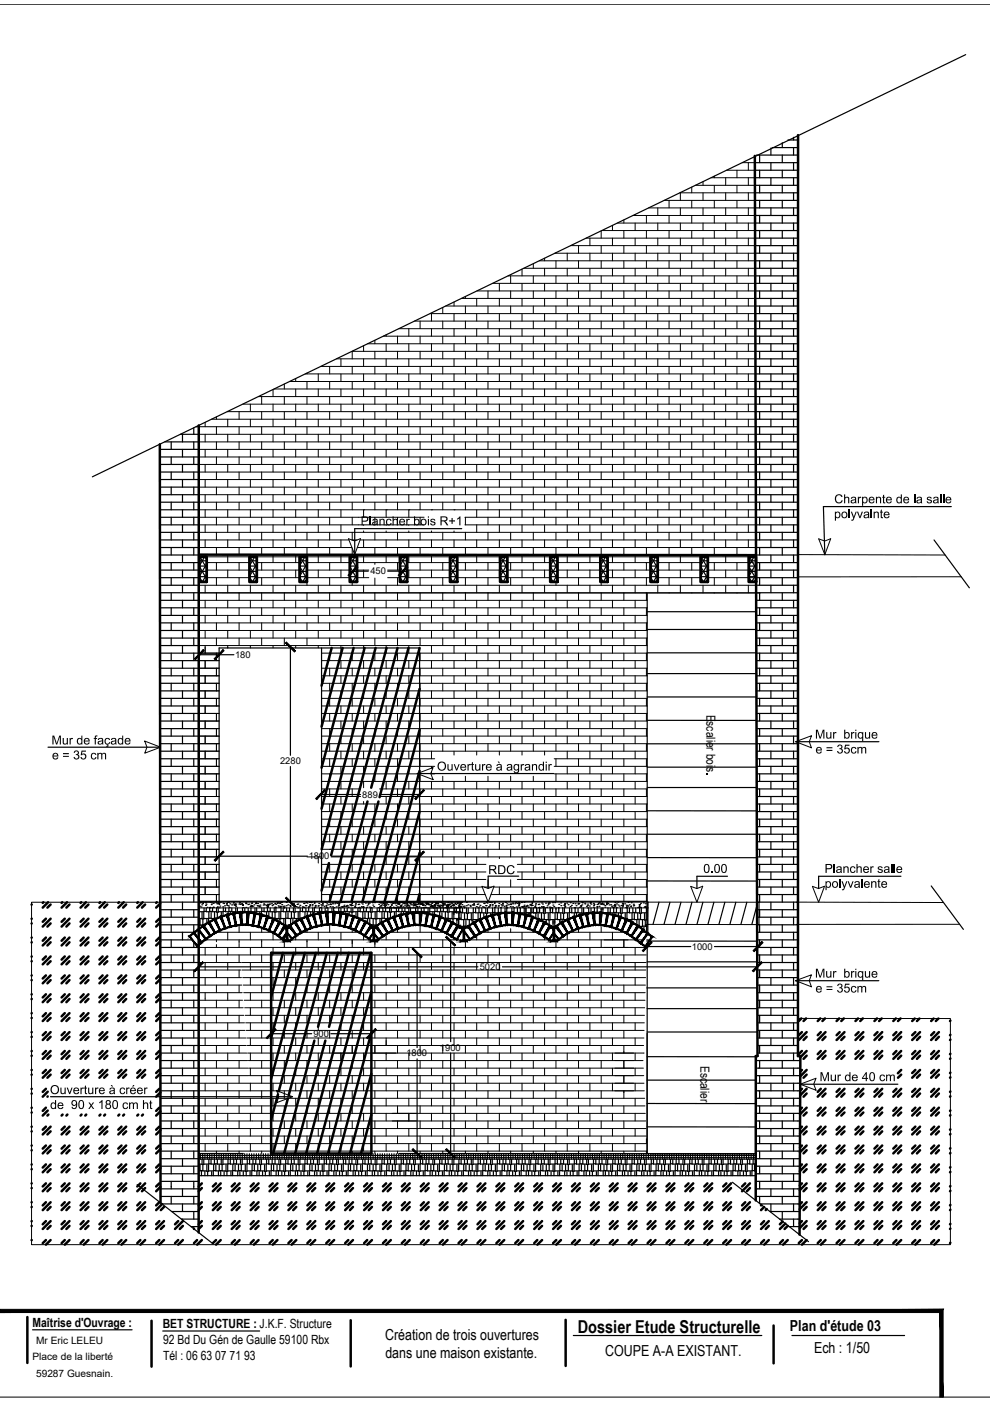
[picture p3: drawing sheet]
<svg xmlns="http://www.w3.org/2000/svg" width="210mm" height="297mm" viewBox="0 0 210 297" stroke-linecap="round" stroke-linejoin="round" font-family="sans-serif">
<defs><g id="words">
<text font-size="3.8" x="122.5" y="282.6">Dossier Etude Structurelle</text>
<g font-size="3.2">
<text x="81.7" y="284">Création de trois ouvertures</text>
<text x="81.7" y="287.9">dans une maison existante.</text>
<text x="128.3" y="287.6">COUPE A-A EXISTANT.</text>
<text x="167.5" y="282.2">Plan d'étude 03</text>
<text x="172.6" y="286.9">Ech : 1/50</text>
</g>
<g font-size="2.7">
<text x="6.9" y="281.4">Maîtrise d'Ouvrage :</text>
<text x="34.5" y="281.6">BET STRUCTURE : J.K.F. Structure</text>
<text x="34.6" y="285">92 Bd Du Gén de Gaulle 59100 Rbx</text>
<text x="34.6" y="288.4">Tél : 06 63 07 71 93</text>
</g>
<g font-size="2.6">
<text x="149.8" y="151.5" transform="rotate(90 149.8 151.5)">Escalier bois</text>
<text x="148.5" y="226" transform="rotate(90 148.5 226)">Escalier</text>
</g>
<g font-size="2.2">
<text x="7.6" y="284.9">Mr Eric LELEU</text>
<text x="6.9" y="288.4">Place de la liberté</text>
<text x="7.6" y="291.9">59287 Guesnain.</text>
</g>
<g font-size="2">
<text x="78.5" y="121.8">450</text>
<text x="49.8" y="139.5">180</text>
<text x="59.4" y="162">2280</text>
<text x="76.8" y="169.1">889</text>
<text x="65.4" y="182.2">1800</text>
<text x="146.7" y="201.4">1000</text>
<text x="101.7" y="205.7">5020</text>
<text x="66.5" y="219.9">900</text>
<text x="86.2" y="224">1800</text>
<text x="93.3" y="222.7">1900</text>
</g>
</g></defs>
<!-- layer: ok -->
<g fill="none" stroke="#000" stroke-width=".25">
<path d="M42.3 194.7h.5M42.4 194.8v1.4h-.1M42.4 196.1h.6M42.7 196.2v.2M42.8 193.4v1.4h.4v-1.4M43 194.9l.1 1.3M43.3 192.5v.8h-1M43.3 193.2h.4M43.7 192.5v.8h.7v-.8M43.9 194.9v.8M44.2 194.9v.6M44.3 193.4v1.3h-1.1"/>
<path d="M44.3 194.7h.5M44.4 193.2h.7M44.8 193.4v1.3h.7v-1.3M45.1 192.5v.8h.8M45.3 194.9v.1M45.5 194.7h.5M45.9 192.5v.9h.4v-.9M46.1 193.5v1.2M46.9 193.4v1M47.3 193.4v.8M47.3 192.5v.8h-1M47.3 193.2h.5"/>
<path d="M47.8 192.5v.8h.7v-.8M48.4 193.4v.5M48.5 193.2h.6M48.8 193.4v.4M49.1 192.5v.8h.9M49.6 193.4v.3M50 192.5v.9h.3v-.9M50.2 193.5v.1M51 193.4v.1M51.4 193.4h.1M51.4 192.5v.8h-1.1M51.4 193.2h.5"/>
<path d="M51.9 192.5v.8h.7v-.8M52.4 193.4h.1M52.6 193.2h.6M52.9 193.4v.1M53.2 192.5v.8h.9M53.6 193.4v.2M54.1 192.5v.9h.3v-.9M54.2 193.5v.2M55.1 193.4v.4M55.4 193.4v.5M55.5 192.5v.8h-1.1M55.5 193.2h.5"/>
<path d="M56 192.5v.8h.7v-.8M56.5 193.4v.8M56.7 193.2h.6M57 193.4v1M57.3 192.5v.8h.8M57.7 193.4v1.3h.6M58 194.8h.1M58.1 192.5v.9h.4v-.9M58.3 193.5v1.2h.9M58.7 194.8v.4M59.2 193.4v1.4h.3v-1.4M59.3 194.9v.6"/>
<path d="M59.6 192.5v.8h-1.1M59.6 193.2h.4M60 192.5v.8h.8v-.8M60.2 194.9v1.2M60.3 196.4v.1M60.5 194.9v1.4h-.1M60.5 196.2h1.1M60.6 193.4v1.3h-1.1M60.6 194.7h.5M60.8 193.2h.6M61.1 193.4v1.3h.7v-1.3M61.2 196.3v.2"/>
<path d="M61.4 192.5v.8h.8M61.6 194.9v1.2M61.8 194.7h.6M62.1 194.8v1M62.2 192.5v.9h.4v-.9M62.4 193.5v1.2h.8M62.8 194.8v.6M63.2 193.4v1.4h.4v-1.4M63.4 194.9v.2M63.6 194.7h.5M63.6 192.5v.8h-1M63.6 193.2h.5"/>
<path d="M64.1 192.5v.8h.8v-.8M64.7 193.4v1.1M64.9 193.2h.5M65.2 193.4v.9M65.4 192.5v.8h.9M65.9 193.4v.7M66.3 192.5v.9h.4v-.9M66.5 193.5v.4M67.3 193.4v.3M67.7 193.4v.2M67.7 192.5v.8h-1M67.7 193.2h.5"/>
<path d="M68.2 192.5v.8h.7v-.8M68.7 193.4v.1M68.9 193.2h.6M69.2 193.4h.1M69.5 192.5v.8h.9M70.4 192.5v.9h.3v-.9M71.4 193.4v.1M71.8 193.4v.2M71.8 192.5v.8h-1.1M71.8 193.2h.5M72.3 192.5v.8h.7v-.8M72.8 193.4v.3"/>
<path d="M73 193.2h.6M73.3 193.4v.4M73.6 192.5v.8h.8M74 193.4v.6M74.4 192.5v.9h.4v-.9M74.6 193.5v.7M75.5 193.4v1.1M75.8 193.4v1.2M75.9 192.5v.8h-1.1M75.9 193.2h.5M76.4 192.5v.8h.7v-.8M76.9 194.9v.1"/>
<path d="M76.9 193.4v1.3h-.7M76.9 194.7h.5M77.1 193.2h.6M77.4 193.4v1.3h.7v-1.3M77.7 192.5v.8h.8M77.9 194.9v.7M78.1 194.7h.6M78.4 194.8v1M78.5 192.5v.9h.4v-.9M78.7 196.2h.1M78.7 193.5v1.2h.8M79.1 194.8v1.4h-.2"/>
<path d="M79.1 196.1h.6M79.4 196.2v.2M79.5 193.4v1.4h.4v-1.4M79.7 194.9v1.3h.3M80 192.5v.8h-1.1M80 193.2h.5M80.5 192.5v.8h.7v-.8M80.6 194.9v.9M80.9 194.9v.7M81 193.4v1.3h-1.1M81 194.7h.5M81.2 193.2h.6"/>
<path d="M81.5 193.4v1.3h.7v-1.3M81.8 192.5v.8h.8M82 194.9v.2M82.2 194.7h.6M82.5 194.8h.1M82.6 192.5v.9h.4v-.9M82.8 193.5v1.2M83.6 193.4v1M84 193.4v.9M84.1 192.5v.8h-1.1M84.1 193.2h.4M84.5 192.5v.8h.7v-.8"/>
<path d="M85.1 193.4v.6M85.2 193.2h.7M85.6 193.4v.4M85.9 192.5v.8h.8M86.3 193.4v.3M86.7 192.5v.9h.3v-.9M86.9 193.5v.1M88.1 192.5v.8h-1.1M88.1 193.2h.5M88.6 192.5v.8h.6M89.3 192.5l-.1 .8M89.3 193.2h.6"/>
<path d="M89.9 192.5v.8h.9M90.3 193.4h.1M90.8 192.5v.9h.3v-.9M91 193.5v.1M91.8 193.4v.4M92.1 193.4v.5M92.2 192.5v.8h-1.1M92.2 193.2h.5M92.7 192.5v.8h.7v-.8M93.2 193.4v.8M93.4 193.2h.6M93.7 193.4v1"/>
<path d="M94 192.5v.8h.8M94.4 193.4v1.3h.6M94.7 194.8h.1M94.8 192.5v.9h.4v-.9M95 193.5v1.2h.9M95.4 194.8v.4M95.9 193.4v1.4h.3v-1.4M96.1 194.9v.6M96.2 194.7h1.1M96.3 192.5v1h-.3M96.3 193.5h.5M96.3 192.5v.8h-1.1"/>
<path d="M96.3 193.2h.5M96.8 192.5v1h.7v-1M96.8 192.5v.8h.7M96.9 194.9v1.2M97.2 194.9v1.4M97.2 196.2h.5M97.3 193.4v1.6h-.5M97.3 194.7h.4M97.3 194.9h.5M97.5 193.5h.6M97.5 193.2h.2M97.8 193.6v1.4h.7v-1.4"/>
<path d="M98.1 192.5v1h.8M98.3 195.1v1.3h-.8M98.3 196.3h.5M98.5 194.9h.6M98.8 195v1.4h.2M98.9 192.5v1.1h.4v-1.1M99.1 193.7v1.3h.8M99.5 195.1v1.1M99.9 193.7v1.4h.4v-1.4M100.1 195.2v.6M100.4 192.5v1h-1.1M100.4 193.5h.4"/>
<path d="M100.8 192.5v1h.8v-1M100.9 195.1v.3M101.3 195.1v.1M101.4 193.7v1.3h-1.1M101.4 194.9h.5M101.6 193.5h.6M101.9 193.6v1.4M101.9 195h.1M102.2 192.5v1h.8M102.6 193.6v1M103 192.5v1.1h.4v-1.1M103.1 194.9h.1"/>
<path d="M103.2 193.7v1.3h.1M104 193.7v.4M104.4 193.7v.6M104.4 192.5v1h-1M104.4 193.5h.5M104.6 195h.1M104.9 192.5v1h.7v-1M105.5 193.7v.1M105.6 193.5h.6M105.9 194.9h.1M105.9 193.6v.1M105.9 194.2l.1 .8"/>
<path d="M106.2 192.5v1h.9M107.1 192.5v1.1h.3M107.3 193.7v1.1M107.4 192.5v1M108.5 192.5v1h.5M109 192.5v1M109.7 192.5v1h-.7M109.7 193.5h.6M110 193.6v.1M110.3 192.5v1h.8M110.7 193.6v.2M111.1 192.5v1.1h.4v-1.1"/>
<path d="M111.3 193.7v.3M112.2 193.7v.5M112.5 193.7v.6M112.6 192.5v1h-1.1M112.6 193.5h.5M112.7 195h.2M113.1 192.5v1h.7v-1M113.6 193.7v1M113.8 193.5h.6M114.1 193.6v1.3M114.4 192.5v1h.8M114.6 195.1h.1"/>
<path d="M114.8 193.6v1.4h-.7M114.8 194.9h.6M115.1 195v.3M115.2 192.5v1.1h.4v-1.1M115.4 193.7v1.3h.8M115.8 195.1v.5M116.2 193.7v1.4h.4v-1.4M116.4 195.2v.7M116.7 192.5v1h-1.1M116.7 193.5h.5M116.9 196.4h.1M117.2 192.5v1h.7v-1"/>
<path d="M117.3 195.1v1.3M117.6 195.1v1.4M117.6 196.4h.5M117.7 193.7v1.3h-1.1M117.7 194.9h.5M117.9 193.5h.6M118.2 193.6v1.4h.7v-1.4M118.5 192.5v1h.8M118.7 195.1v.6M118.9 194.9h.6M119.2 195v.3M119.3 192.5v1.1h.4v-1.1"/>
<path d="M119.5 193.7v1.3h.7M119.9 195.1h.1M120.3 193.7v1.3M120.7 193.7v1.1M120.8 192.5v1h-1.1M120.8 193.5h.4M121.2 192.5v1h.7v-1M121.8 193.7v.8M121.9 193.5h.7M122.2 193.6v.8M122.6 192.5v1h.8M123 193.6v.6"/>
<path d="M123.4 192.5v1.1h.3v-1.1M123.6 193.7v.3M124.4 193.7v.1M124.8 193.7h.1M124.8 192.5v1h-1.1M124.8 193.5h.5M125.3 193.5h.1M125.3 192.5v1M126 193.5h.1M126 192.5v.8M126.6 192.5v1h-.5M127.5 192.5v1"/>
<path d="M127.8 192.5v1M128.9 192.5l-.1 1M128.9 193.5h.5M129.4 192.5v1h.7v-1M129.9 193.7v.3M130.1 193.5h.6M130.4 193.6v.5M130.7 192.5v1h.9M131.1 193.6v.7M131.3 194.9h.2M131.6 192.5v1.1h.3v-1.1M131.7 193.7v.8"/>
<path d="M132.6 193.7v1.1M132.7 195.2v.3M132.9 193.7v1.4h-.2M133 192.5v1h-1.1M133 193.5h.5M133.5 192.5v1h.7v-1M133.6 195.1v.2M133.9 195.1v.4M133.9 195.7v.4M134 193.7v1.3h-1.1M134 194.9h.5M134.2 193.5h.6"/>
<path d="M134.5 193.6v1.4h.7v-1.4M134.8 192.5v1h.8M135 196.7h.1M135 195.1v1.1M135.2 196.3h.3M135.2 194.9h.6M135.5 195v1.4h.7v-1.3M135.6 192.5v1.1h.4v-1.1M135.8 193.7v1.3h.9M136 196.5v.4M136.2 196.3h.6M136.5 196.5v.8"/>
<path d="M136.7 193.7v1.4h.3v-1.4M136.8 195.2v1.2h.4M137 195h.2M137.1 192.5v1h-1.1M137.1 193.5h.1M42.3 246.8h.5M42.4 246.9v1.3h-.1M42.4 248.2h.6M42.5 244.6v.4h-.2M42.5 245.1v.4h-.2M42.5 245.6v.2M42.7 248.3v1"/>
<path d="M42.8 245.8v1.1h.4v-1.1M43 244.6v.4h-.4M43 245.1v.4h-.4M43 245.6v.2M43 247v1.2h.9M43.4 248.3v1M43.5 244.6v.4h-.4M43.5 245.1v.4h-.4M43.5 245.6v.2M43.9 247v1.3h.3v-1.3M44 244.6v.4h-.4M44 245.1v.4h-.4"/>
<path d="M44 245.6v.2M44 248.4v.9M44.3 245.8v1h-1.1M44.3 246.7h.4M44.4 244.6v.4h-.3M44.4 245.1v.4h-.3M44.4 245.6v.2M44.7 245.8v1h.8v-1M44.9 248.4v.9M44.9 244.6v.4h-.3M44.9 245.1v.4h-.3M44.9 245.6v.2"/>
<path d="M45.2 248.4v.9M45.3 246.9v1.3h-1.1M45.3 248.2h.5M45.4 244.6v.4h-.3M45.4 245.1v.4h-.3M45.4 245.6v.2M45.5 246.7h.6M45.8 246.9v1.3h.7v-1.3M45.9 244.6v.4h-.3M45.9 245.1v.4h-.3M45.9 245.6v.2M46.1 245.8v1h.8"/>
<path d="M46.3 248.4v.9M46.4 244.6v.4h-.3M46.4 245.1v.4h-.3M46.4 245.6v.2M46.5 248.2h.6M46.8 248.3v1M46.9 245.6v1.3h.4v-1.1M46.9 244.6v.4h-.3M46.9 245.1v.4h-.3M47.1 247v1.2h.8M47.4 244.6v.4h-.3M47.4 245.1v.4h-.3"/>
<path d="M47.4 245.6v.2M47.5 248.3v1M47.9 247v1.3h.4v-1.3M47.9 244.6v.4h-.3M47.9 245.1v.4h-.3M47.9 245.6v.2M48.1 248.4v.9M48.3 245.8v1h-1M48.3 246.7h.5M48.4 244.6v.4h-.4M48.4 245.1v.4h-.4M48.4 245.6v.2"/>
<path d="M48.8 245.8v1h.8v-1M48.9 244.6v.4h-.4M48.9 245.1v.4h-.4M48.9 245.6v.2M49 248.4v.9M49.3 248.4v.9M49.4 246.9v1.3h-1.1M49.4 248.2h.4M49.4 244.6v.4h-.4M49.4 245.1v.4h-.4M49.4 245.6v.2M49.6 246.7h.5"/>
<path d="M49.8 246.9v1.3h.8v-1.3M49.9 244.6v.4h-.4M49.9 245.1v.4h-.4M49.9 245.6v.2M50.1 245.8v1h.9M50.4 244.6v.4h-.4M50.4 245.1v.4h-.4M50.4 245.6v.2M50.4 248.4v.9M50.6 248.2h.6M50.9 248.3v1M50.9 244.6v.4h-.4"/>
<path d="M50.9 245.1v.4h-.4M50.9 245.6v.2M51.2 247v1.2h.8M51.4 245.6v1.3h-.4v-1.1M51.4 244.6v.4h-.4M51.4 245.1v.4h-.4M51.6 248.3v1M51.9 244.6v.4h-.4M51.9 245.1v.4h-.4M51.9 245.6v.2M52 247v1.3h.4v-1.3M52.2 248.4v.9"/>
<path d="M52.4 244.6v.4h-.4M52.4 245.1v.4h-.4M52.4 245.6v.2M52.4 245.8v1h-1M52.4 246.7h.5M52.9 245.6v1.2h.7v-1M52.9 244.6v.4h-.4M52.9 245.1v.4h-.4M53 248.4v.9M53.4 244.6v.4h-.4M53.4 245.1v.4h-.4M53.4 245.6v.2"/>
<path d="M53.4 248.4v.9M53.4 246.9v1.3h-1M53.4 248.2h.5M53.6 246.7h.6M53.8 244.6v.4h-.3M53.8 245.1v.4h-.3M53.8 245.6v.2M53.9 246.9v1.3h.8v-1.3M54.2 245.8v1h.9M54.4 244.6v.4h-.4M54.4 245.1v.4h-.4M54.4 245.6v.2"/>
<path d="M54.5 248.4v.9M54.7 248.2h.5M54.8 244.6v.4h-.3M54.8 245.1v.4h-.3M54.8 245.6v.2M54.9 248.3v1M55.1 245.8v1.1h.3v-1.1M55.2 247v1.2h.9M55.3 244.6v.4h-.3M55.3 245.1v.4h-.3M55.3 245.6v.2M55.7 248.3v1"/>
<path d="M55.8 244.6v.4h-.3M55.8 245.1v.4h-.3M55.8 245.6v.2M56.1 247v1.3h.4v-1.3M56.3 248.4v.9M56.3 244.6v.4h-.3M56.3 245.1v.4h-.3M56.3 245.6v.2M56.5 245.8v1h-1.1M56.5 246.7h.5M56.8 244.6v.4h-.3M56.8 245.1v.4h-.3"/>
<path d="M56.8 245.6v.2M57 245.8v1h.7v-1M57.1 248.4v.9M57.3 244.6v.4h-.3M57.3 245.1v.4h-.3M57.3 245.6v.2M57.5 248.4v.9M57.5 246.9v1.3h-1M57.5 248.2h.5M57.7 246.7h.6M57.8 244.6v.4h-.4M57.8 245.1v.4h-.4"/>
<path d="M57.8 245.6v.2M58 246.9v1.3h.7v-1.3M58.3 245.6v1.2h.8M58.3 244.6v.4h-.3M58.3 245.1v.4h-.3M58.5 248.4v.9M58.7 248.2h.6M58.8 244.6v.4h-.4M58.8 245.1v.4h-.4M58.8 245.6v.2M59 248.3v1M59.1 245.8v1.1h.4v-1.1"/>
<path d="M59.3 244.6v.4h-.4M59.3 245.1v.4h-.4M59.3 245.6v.2M59.3 247v1.2h.9M59.8 248.3v1M59.8 244.6v.4h-.4M59.8 245.1v.4h-.4M59.8 245.6v.2M60.2 247v1.3h.3v-1.3M60.3 244.6v.4h-.4M60.3 245.1v.4h-.4M60.3 245.6v.2"/>
<path d="M60.3 248.4v.9M60.6 245.8v1h-1.1M60.6 246.7h.5M60.8 244.6v.4h-.4M60.8 245.1v.4h-.4M60.8 245.6v.2M61.1 245.8v1h.7v-1M61.2 248.4v.9M61.3 244.6v.4h-.4M61.3 245.1v.4h-.4M61.3 245.6v.2M61.6 248.4v.9"/>
<path d="M61.6 246.9v1.3h-1.1M61.6 248.2h.5M61.8 244.6v.4h-.4M61.8 245.1v.4h-.4M61.8 245.6v.2M61.8 246.7h.6M62.1 246.9v1.3h.7v-1.3M62.3 244.6v.4h-.4M62.3 245.1v.4h-.4M62.3 245.6v.2M62.4 245.8v1h.8M62.6 248.4v.9"/>
<path d="M62.8 244.6v.4h-.4M62.8 245.1v.4h-.4M62.8 245.6v.2M62.8 248.2h.6M63.1 248.3v1M63.2 245.6v1.3h.4v-1.1M63.2 244.6v.4h-.3M63.2 245.1v.4h-.3M63.4 247v1.2h.8M63.8 244.6v.4h-.4M63.8 245.1v.4h-.4M63.8 245.6v.2"/>
<path d="M63.8 248.3v1M64.2 247v1.3h.4v-1.3M64.2 244.6v.4h-.3M64.2 245.1v.4h-.3M64.2 245.6v.2M64.4 248.4v.9M64.7 245.8v1h-1.1M64.7 246.7h.5M64.7 244.6v.4h-.3M64.7 245.1v.4h-.3M64.7 245.6v.2M65.2 245.8v1h.7v-1"/>
<path d="M65.2 244.6v.4h-.3M65.2 245.1v.4h-.3M65.2 245.6v.2M65.3 248.4v.9M65.6 248.4v.9M65.7 246.9v1.3h-1.1M65.7 248.2h.5M65.7 244.6v.4h-.3M65.7 245.1v.4h-.3M65.7 245.6v.2M65.9 246.7h.6M66.2 246.9v1.3h.7v-1.3"/>
<path d="M66.2 244.6v.4h-.3M66.2 245.1v.4h-.3M66.2 245.6v.2M66.5 245.8v1h.8M66.7 248.4v.9M66.7 244.6v.4h-.3M66.7 245.1v.4h-.3M66.7 245.6v.2M66.9 248.2h.6M67.2 248.3v1M67.2 244.6v.4h-.4M67.2 245.1v.4h-.4"/>
<path d="M67.2 245.6v.2M67.5 247v1.2h.8M67.7 245.6v1.3h-.4v-1.1M67.7 244.6v.4h-.3M67.7 245.1v.4h-.3M67.9 248.3v1M68.2 244.6v.4h-.4M68.2 245.1v.4h-.4M68.2 245.6v.2M68.3 247v1.3h.4v-1.3M68.5 248.4v.9M68.7 244.6v.4h-.4"/>
<path d="M68.7 245.1v.4h-.4M68.7 245.6v.2M68.7 245.8v1h-1M68.7 246.7h.5M69.2 244.6v.4h-.4M69.2 245.1v.4h-.4M69.2 245.6v.2M69.2 245.8v1h.7v-1M69.3 248.4v.9M69.7 244.6v.4h-.4M69.7 245.1v.4h-.4M69.7 245.6v.2"/>
<path d="M69.7 248.4v.9M69.8 246.9v1.3h-1.1M69.8 248.2h.5M69.9 246.7h.6M70.2 244.6v.4h-.4M70.2 245.1v.4h-.4M70.2 245.6v.2M70.3 246.9v1.3h.7v-1.3M70.5 245.8v1h.9M70.7 244.6v.4h-.4M70.7 245.1v.4h-.4M70.7 245.6v.2"/>
<path d="M70.8 248.4v.9M71 248.2h.6M71.2 244.6v.4h-.4M71.2 245.1v.4h-.4M71.2 245.6v.2M71.3 248.3v1M71.4 245.8v1.1h.3v-1.1M71.6 247v1.2h.8M71.7 244.6v.4h-.4M71.7 245.1v.4h-.4M71.7 245.6v.2M72 248.3v1"/>
<path d="M72.2 244.6v.4h-.4M72.2 245.1v.4h-.4M72.2 245.6v.2M72.4 247v1.3h.4v-1.3M72.6 248.4v.9M72.7 244.6v.4h-.4M72.7 245.1v.4h-.4M72.7 245.6v.2M72.8 245.8v1h-1.1M72.8 246.7h.5M73.2 244.6v.4h-.4M73.2 245.1v.4h-.4"/>
<path d="M73.2 245.6v.2M73.3 245.8v1h.7v-1M73.4 248.4v.9M73.6 244.6v.4h-.3M73.6 245.1v.4h-.3M73.6 245.6v.2M73.8 248.4v.9M73.9 246.9v1.3h-1.1M73.9 248.2h.4M74 246.7h.6M74.1 244.6v.4h-.3M74.1 245.1v.4h-.3"/>
<path d="M74.1 245.6v.2M74.3 246.9v1.3h.7v-1.3M74.6 245.6v1.2h.9M74.6 244.6v.4h-.3M74.6 245.1v.4h-.3M74.9 248.4v.9M75 248.2h.6M75.1 244.6v.4h-.3M75.1 245.1v.4h-.3M75.1 245.6v.2M75.3 248.3v1M75.5 245.8v1.1h.3v-1.1"/>
<path d="M75.6 244.6v.4h-.3M75.6 245.1v.4h-.3M75.6 245.6v.2M75.6 247v1.2h.9M76.1 248.3v1M76.1 244.6v.4h-.3M76.1 245.1v.4h-.3M76.1 245.6v.2M76.5 247v1.3h.3v-1.3M76.6 244.6v.4h-.3M76.6 245.1v.4h-.3M76.6 245.6v.2"/>
<path d="M76.7 248.4v.9M76.9 245.8v1h-1.1M76.9 246.7h.5M77.1 244.6v.4h-.3M77.1 245.1v.4h-.3M77.1 245.6v.2M77.5 248.4v.9M77.6 244.6v.4h-.4M77.6 245.1v.4h-.4M77.6 245.6v.2M77.9 248.4v.9M77.9 246.9v1.3h-1.1"/>
<path d="M77.9 248.2h.5M78.1 245.6v1.2h-.7v-1M78.1 246.7h.6M78.1 244.6v.4h-.4M78.1 245.1v.4h-.4M78.4 246.9v1.3h.7v-1.3M78.6 244.6v.4h-.4M78.6 245.1v.4h-.4M78.6 245.6v.2M78.7 245.8v1h.8M78.9 248.4v.9M79.1 244.6v.4h-.4"/>
<path d="M79.1 245.1v.4h-.4M79.1 245.6v.2M79.1 248.2h.6M79.4 248.3v1M79.6 245.6l-.1 1.3h.4v-1.1M79.6 244.6v.4h-.4M79.6 245.1v.4h-.4M79.7 247v1.2h.9M80.1 244.6v.4h-.4M80.1 245.1v.4h-.4M80.1 245.6v.2M80.1 248.3v1"/>
<path d="M80.6 247v1.3h.3v-1.3M80.6 244.6v.4h-.4M80.6 245.1v.4h-.4M80.6 245.6v.2M80.8 248.4v.9M81 245.8v1h-1.1M81 246.7h.5M81.1 244.6v.4h-.4M81.1 245.1v.4h-.4M81.1 245.6v.2M81.5 245.8v1h.7v-1M81.6 244.6v.4h-.4"/>
<path d="M81.6 245.1v.4h-.4M81.6 245.6v.2M81.6 248.4v.9M81.9 248.4v.9M82 246.9v1.3h-1.1M82 248.2h.5M82.1 244.6v.4h-.4M82.1 245.1v.4h-.4M82.1 245.6v.2M82.2 246.7h.6M82.5 246.9v1.3h.7v-1.3M82.5 244.6v.4h-.3"/>
<path d="M82.5 245.1v.4h-.3M82.5 245.6v.2M82.8 245.8v1h.8M83 248.4v.9M83.1 244.6v.4h-.4M83.1 245.1v.4h-.4M83.1 245.6v.2M83.2 248.2h.6M83.5 248.3v1M83.5 244.6v.4h-.3M83.5 245.1v.4h-.3M83.5 245.6v.2"/>
<path d="M83.8 247v1.2h.8M84 245.6v1.3h-.4v-1.1M84 244.6v.4h-.3M84 245.1v.4h-.3M84.2 248.3v1M84.5 244.6v.4h-.3M84.5 245.1v.4h-.3M84.5 245.6v.2M84.6 247v1.3h.4v-1.3M84.8 248.4v.9M85 244.6v.4h-.3M85 245.1v.4h-.3"/>
<path d="M85 245.6v.2M85.1 245.8v1h-1.1M85.1 246.7h.4M85.5 244.6v.4h-.3M85.5 245.1v.4h-.3M85.5 245.6v.2M85.5 245.8v1h.8v-1M85.7 248.4v.9M86 244.6v.4h-.3M86 245.1v.4h-.3M86 245.6v.2M86 248.4v.9"/>
<path d="M86.1 246.9v1.3h-1.1M86.1 248.2h.5M86.3 246.7h.6M86.5 244.6v.4h-.4M86.5 245.1v.4h-.4M86.5 245.6v.2M86.6 246.9v1.3h.7v-1.3M86.9 245.8v1h.8M87 244.6v.4h-.3M87 245.1v.4h-.3M87 245.6v.2M87.1 248.4v.9"/>
<path d="M87.3 248.2h.6M87.5 244.6v.4h-.4M87.5 245.1v.4h-.4M87.5 245.6v.2M87.6 248.3v1M87.7 245.8v1.1h.4v-1.1M87.9 247v1.2h.8M88 244.6v.4h-.4M88 245.1v.4h-.4M88 245.6v.2M88.3 248.3v1M88.5 244.6v.4h-.4"/>
<path d="M88.5 245.1v.4h-.4M88.5 245.6v.2M88.7 247v1.3h.4v-1.3M88.9 248.4v.9M89 244.6v.4h-.4M89 245.1v.4h-.4M89 245.6v.2M89.1 245.8v1h-1M89.1 246.7h.5M89.5 244.6v.4h-.4M89.5 245.1v.4h-.4M89.5 245.6v.2"/>
<path d="M89.6 245.8v1h.7v-1M89.7 248.4v.9M90 244.6v.4h-.4M90 245.1v.4h-.4M90 245.6v.2M90.1 248.4v.9M90.1 246.9v1.3h-1M90.1 248.2h.5M90.3 246.7h.6M90.5 244.6v.4h-.4M90.5 245.1v.4h-.4M90.5 245.6v.2"/>
<path d="M90.6 246.9v1.3h.8v-1.3M91 245.6l-.1 1.2h.9M91 244.6v.4h-.4M91 245.1v.4h-.4M91.2 248.4v.9M91.4 248.2h.5M91.5 244.6v.4h-.4M91.5 245.1v.4h-.4M91.5 245.6v.2M91.7 248.3v1M91.8 245.8v1.1h.3v-1.1M91.9 247v1.2h.9"/>
<path d="M91.9 244.6v.4h-.3M91.9 245.1v.4h-.3M91.9 245.6v.2M92.4 248.3v1M92.5 244.6v.4h-.4M92.5 245.1v.4h-.4M92.5 245.6v.2M92.8 247v1.3h.4v-1.3M92.9 244.6v.4h-.3M92.9 245.1v.4h-.3M92.9 245.6v.2M93 248.4v.9"/>
<path d="M93.2 245.8v1h-1.1M93.2 246.7h.5M93.5 244.6v.4h-.4M93.5 245.1v.4h-.4M93.5 245.6v.2M93.8 248.4v.9M93.9 244.6v.4h-.3M93.9 245.1v.4h-.3M93.9 245.6v.2M94.2 248.4v.9M94.2 246.9v1.3h-1M94.2 248.2h.5"/>
<path d="M94.4 245.6v1.2h-.7v-1M94.4 246.7h.6M94.4 244.6v.4h-.3M94.4 245.1v.4h-.3M94.7 246.9v1.3h.7v-1.3M94.9 244.6v.4h-.3M94.9 245.1v.4h-.3M94.9 245.6v.2M95 245.8v1h.9M95.2 248.4v.9M95.4 244.6v.4h-.3M95.4 245.1v.4h-.3"/>
<path d="M95.4 245.6v.2M95.4 248.2h.6M95.7 248.3v1M95.9 245.6v1.3h.3v-1.1M95.9 244.6v.4h-.4M95.9 245.1v.4h-.4M96 247v1.2h.9M96.4 244.6v.4h-.3M96.4 245.1v.4h-.3M96.4 245.6v.2M96.5 248.3v1M96.9 247v1.3h.3v-1.3"/>
<path d="M96.9 244.6v.4h-.4M96.9 245.1v.4h-.4M96.9 245.6v.2M97 248.4v.9M97.3 245.8v1h-1.1M97.3 246.7h.5M97.4 244.6v.4h-.4M97.4 245.1v.4h-.4M97.4 245.6v.2M97.8 245.8v1h.7v-1M97.9 244.6v.4h-.4M97.9 245.1v.4h-.4"/>
<path d="M97.9 245.6v.2M97.9 248.4v.9M98.3 248.4v.9M98.3 246.9v1.3h-1.1M98.3 248.2h.5M98.4 244.6v.4h-.4M98.4 245.1v.4h-.4M98.4 245.6v.2M98.5 246.7h.6M98.8 246.9v1.3h.7v-1.3M98.9 244.6v.4h-.4M98.9 245.1v.4h-.4"/>
<path d="M98.9 245.6v.2M99.1 245.8v1h.8M99.3 248.4v.9M99.4 244.6v.4h-.4M99.4 245.1v.4h-.4M99.4 245.6v.2M99.5 248.2h.6M99.8 248.3v1M99.9 244.6v.4h-.4M99.9 245.1v.4h-.4M99.9 245.6v.2M99.9 245.8v1.1h.4v-1.1"/>
<path d="M100.1 247v1.2h.8M100.4 244.6v.4h-.4M100.4 245.1v.4h-.4M100.4 245.6v.2M100.5 248.3v1M100.9 244.6v.4h-.4M100.9 245.1v.4h-.4M100.9 245.6v.2M100.9 247v1.3h.4v-1.3M101.1 248.4v.9M101.4 245.6v1.2h-1.1M101.4 246.7h.5"/>
<path d="M101.4 244.6v.4h-.4M101.4 245.1v.4h-.4M101.9 245.6v1.2h.7v-1M101.9 244.6v.4h-.4M101.9 245.1v.4h-.4M102 248.4v.9M102.3 244.6v.4h-.3M102.3 245.1v.4h-.3M102.3 245.6v.2M102.3 248.4v.9M102.4 246.9v1.3h-1.1M102.4 248.2h.5"/>
<path d="M102.6 246.7h.6M102.8 244.6v.4h-.3M102.8 245.1v.4h-.3M102.8 245.6v.2M102.9 246.9v1.3h.7v-1.3M103.2 245.8v1h.8M103.3 244.6v.4h-.3M103.3 245.1v.4h-.3M103.3 245.6v.2M103.4 248.4v.9M103.6 248.2h.6M103.8 244.6v.4h-.3"/>
<path d="M103.8 245.1v.4h-.3M103.8 245.6v.2M103.9 248.3v1M104 245.8v1.1h.4v-1.1M104.2 247v1.2h.8M104.3 244.6v.4h-.3M104.3 245.1v.4h-.3M104.3 245.6v.2M104.6 248.3v1M104.8 244.6v.4h-.3M104.8 245.1v.4h-.3M104.8 245.6v.2"/>
<path d="M105 247v1.3h.4v-1.3M105.2 248.4v.9M105.3 244.6v.4h-.3M105.3 245.1v.4h-.3M105.3 245.6v.2M105.5 245.8v1h-1.1M105.5 246.7h.4M105.8 244.6v.4h-.3M105.8 245.1v.4h-.3M105.8 245.6v.2M105.9 245.8v1h.8v-1M106 248.4v.9"/>
<path d="M106.3 244.6v.4h-.4M106.3 245.1v.4h-.4M106.3 245.6v.2M106.4 248.4v.9M106.5 246.9v1.3h-1.1M106.5 248.2h.5M106.7 246.7h.6M106.8 244.6v.4h-.4M106.8 245.1v.4h-.4M106.8 245.6v.2M107 246.9v1.3h.7v-1.3M107.3 245.8v1h.8"/>
<path d="M107.3 244.6v.4h-.4M107.3 245.1v.4h-.4M107.3 245.6v.2M107.5 248.4v.9M107.7 248.2h.6M107.8 244.6v.4h-.4M107.8 245.1v.4h-.4M107.8 245.6v.2M108 248.3v1M108.1 245.8v1.1h.4v-1.1M108.3 247v1.2h.8M108.3 244.6v.4h-.4"/>
<path d="M108.3 245.1v.4h-.4M108.3 245.6v.2M108.7 248.3v1M108.8 244.6v.4h-.4M108.8 245.1v.4h-.4M108.8 245.6v.2M109.1 247v1.3h.4v-1.3M109.3 245.1v.4h-.4M109.3 244.6v.4h-.4M109.3 245.6v.2M109.3 248.4v.9M109.5 245.8v1h-1"/>
<path d="M109.5 246.7h.5M109.8 244.6v.4h-.4M109.8 245.1v.4h-.4M109.8 245.6v.2M110 245.8v1h.7v-1M110.1 248.4v.9M110.3 244.6v.4h-.4M110.3 245.1v.4h-.4M110.3 245.6v.2M110.5 248.4v.9M110.6 246.9v1.3h-1.1M110.6 248.2h.4"/>
<path d="M110.7 246.7h.6M110.8 244.6v.4h-.4M110.8 245.1v.4h-.4M110.8 245.6v.2M111 246.9v1.3h.8v-1.3M111.3 244.6v.4h-.4M111.3 245.1v.4h-.4M111.3 245.6v.2M111.3 245.8v1h.9M111.6 248.4v.9M111.8 248.2h.6M111.8 244.6v.4h-.4"/>
<path d="M111.8 245.1v.4h-.4M111.8 245.6v.2M112.1 248.3v1M112.2 245.8v1.1h.3v-1.1M112.2 244.6v.4h-.3M112.2 245.1v.4h-.3M112.2 245.6v.2M112.4 247v1.2h.8M112.7 244.6v.4h-.3M112.7 245.1v.4h-.3M112.7 245.6v.2M112.8 248.3v1"/>
<path d="M113.2 247v1.3h.4v-1.3M113.2 244.6v.4h-.3M113.2 245.1v.4h-.3M113.2 245.6v.2M113.4 248.4v.9M113.6 245.8v1h-1.1M113.6 246.7h.5M113.7 244.6v.4h-.3M113.7 245.1v.4h-.3M113.7 245.6v.2M114.1 245.8v1h.7v-1M114.2 244.6v.4h-.3"/>
<path d="M114.2 245.1v.4h-.3M114.2 245.6v.2M114.2 248.4v.9M114.6 248.4v.9M114.6 246.9v1.3h-1M114.6 248.2h.5M114.7 244.6v.4h-.3M114.7 245.1v.4h-.3M114.7 245.6v.2M114.8 246.7h.6M115.1 246.9v1.3h.7v-1.3M115.2 244.6v.4h-.3"/>
<path d="M115.2 245.1v.4h-.3M115.2 245.6v.2M115.4 245.8v1h.8M115.7 248.4v.9M115.7 244.6v.4h-.3M115.7 245.1v.4h-.3M115.7 245.6v.2M115.8 248.2h.6M116.1 248.3v1M116.2 244.6v.4h-.4M116.2 245.1v.4h-.4M116.2 245.6v.2"/>
<path d="M116.2 245.8v1.1h.4v-1.1M116.4 247v1.2h.9M116.7 244.6v.4h-.4M116.7 245.1v.4h-.4M116.7 245.6v.2M116.8 248.3v1M117.2 244.6v.4h-.4M117.2 245.1v.4h-.4M117.2 245.6v.2M117.3 247v1.3h.3v-1.3M117.5 248.4v.9M117.7 245.6v1.2h-1.1"/>
<path d="M117.7 246.7h.5M117.7 244.6v.4h-.4M117.7 245.1v.4h-.4M118.2 245.6v1.2h.7v-1M118.2 244.6v.4h-.4M118.2 245.1v.4h-.4M118.3 248.4v.9M118.6 248.4v.9M118.7 244.6v.4h-.4M118.7 245.1v.4h-.4M118.7 245.6v.2M118.7 246.9v1.3h-1.1"/>
<path d="M118.7 248.2h.5M118.9 246.7h.6M119.2 244.6v.4h-.4M119.2 245.1v.4h-.4M119.2 245.6v.2M119.2 246.9v1.3h.7v-1.3M119.5 245.8v1h.8M119.7 244.6v.4h-.4M119.7 245.1v.4h-.4M119.7 245.6v.2M119.7 248.4v.9M119.9 248.2h.6"/>
<path d="M120.2 244.6v.4h-.4M120.2 245.1v.4h-.4M120.2 245.6v.2M120.2 248.3v1M120.3 245.8v1.1h.4v-1.1M120.5 247v1.2h.8M120.6 244.6v.4h-.3M120.6 245.1v.4h-.3M120.6 245.6v.2M120.9 248.3v1M121.2 244.6v.4h-.4M121.2 245.1v.4h-.4"/>
<path d="M121.2 245.6v.2M121.3 247v1.3h.4v-1.3M121.5 248.4v.9M121.6 244.6v.4h-.3M121.6 245.1v.4h-.3M121.6 245.6v.2M121.8 245.8v1h-1.1M121.8 246.7h.4M122.1 244.6v.4h-.3M122.1 245.1v.4h-.3M122.1 245.6v.2M122.2 245.8v1h.8v-1"/>
<path d="M122.4 248.4v.9M122.6 244.6v.4h-.3M122.6 245.1v.4h-.3M122.6 245.6v.2M122.7 248.4v.9M122.8 246.9v1.3h-1.1M122.8 248.2h.5M123 246.7h.6M123.1 244.6v.4h-.3M123.1 245.1v.4h-.3M123.1 245.6v.2M123.3 246.9v1.3h.7v-1.3"/>
<path d="M123.6 245.8v1h.8M123.6 244.6v.4h-.3M123.6 245.1v.4h-.3M123.6 245.6v.2M123.8 248.4v.9M124 248.2h.6M124.1 244.6v.4h-.3M124.1 245.1v.4h-.3M124.1 245.6v.2M124.3 248.3v1M124.4 245.8v1.1h.4v-1.1M124.6 247v1.2h.8"/>
<path d="M124.6 244.6v.4h-.4M124.6 245.1v.4h-.4M124.6 245.6v.2M125 248.3v1M125.1 244.6v.4h-.3M125.1 245.1v.4h-.3M125.1 245.6v.2M125.4 247v1.3h.4v-1.3M125.6 244.6v.4h-.4M125.6 245.1v.4h-.4M125.6 245.6v.2M125.6 248.4v.9"/>
<path d="M125.8 245.8v1h-1M125.8 246.7h.5M126.1 244.6v.4h-.3M126.1 245.1v.4h-.3M126.1 245.6v.2M126.3 245.8v1h.7v-1M126.4 248.4v.9M126.6 244.6v.4h-.4M126.6 245.1v.4h-.4M126.6 245.6v.2M126.8 248.4v.9M126.9 246.9v1.3h-1.1"/>
<path d="M126.9 248.2h.4M127 246.7h.6M127.1 244.6v.4h-.4M127.1 245.1v.4h-.4M127.1 245.6v.2M127.3 246.9v1.3h.8v-1.3M127.6 244.6v.4h-.4M127.6 245.1v.4h-.4M127.6 245.6v.2M127.6 245.8v1h.9M127.9 248.4v.9M128.1 248.2h.6"/>
<path d="M128.1 244.6v.4h-.4M128.1 245.1v.4h-.4M128.1 245.6v.2M128.4 248.3v1M128.5 245.8v1.1h.3v-1.1M128.6 244.6v.4h-.4M128.6 245.1v.4h-.4M128.6 245.6v.2M128.7 247v1.2h.8M129.1 244.6v.4h-.4M129.1 245.1v.4h-.4M129.1 245.6v.2"/>
<path d="M129.1 248.3v1M129.5 247v1.3h.4v-1.3M129.6 244.6v.4h-.4M129.6 245.1v.4h-.4M129.6 245.6v.2M129.7 248.4v.9M129.9 245.8v1h-1.1M129.9 246.7h.5M130.1 244.6v.4h-.4M130.1 245.1v.4h-.4M130.1 245.6v.2M130.4 245.8v1h.7v-1"/>
<path d="M130.5 248.4v.9M130.6 244.6v.4h-.4M130.6 245.1v.4h-.4M130.6 245.6v.2M130.9 248.4v.9M130.9 246.9v1.3h-1M130.9 248.2h.5M131 244.6v.4h-.3M131 245.1v.4h-.3M131 245.6v.2M131.1 246.7h.6M131.4 246.9v1.3h.7v-1.3"/>
<path d="M131.6 244.6v.4h-.4M131.6 245.1v.4h-.4M131.6 245.6v.2M131.7 245.8v1h.9M132 248.4v.9M132 244.6v.4h-.3M132 245.1v.4h-.3M132 245.6v.2M132.1 248.2h.6M132.4 248.3v1M132.5 244.6v.4h-.3M132.5 245.1v.4h-.3"/>
<path d="M132.5 245.6v.2M132.6 245.8v1.1h.3v-1.1M132.7 247v1.2h.9M133 244.6v.4h-.3M133 245.1v.4h-.3M133 245.6v.2M133.2 248.3v1M133.5 244.6v.4h-.3M133.5 245.1v.4h-.3M133.5 245.6v.2M133.6 247v1.3h.3v-1.3M133.8 248.4v.9"/>
<path d="M134 245.8v1h-1.1M134 246.7h.5M134 244.6v.4h-.3M134 245.1v.4h-.3M134 245.6v.2M134.5 245.8v1h.7v-1M134.5 244.6v.4h-.3M134.5 245.1v.4h-.3M134.5 245.6v.2M134.6 248.4v.9M135 248.4v.9M135 244.6v.4h-.4"/>
<path d="M135 245.1v.4h-.4M135 245.6v.2M135 246.9v1.3h-1.1M135 248.2h.5M135.2 246.7h.6M135.5 246.9v1.3h.7v-1.3M135.5 244.6v.4h-.4M135.5 245.1v.4h-.4M135.5 245.6v.2M135.8 245.8v1h.9M136 244.6v.4h-.4M136 245.1v.4h-.4"/>
<path d="M136 245.6v.2M136 248.4v.9M136.2 248.2h.6M136.5 244.6v.4h-.4M136.5 245.1v.4h-.4M136.5 245.6v.2M136.5 248.3v1M136.7 245.8v1.1h.3v-1.1M136.8 247v1.2h.9M137 244.6v.4h-.4M137 245.1v.4h-.4M137 245.6v.2"/>
<path d="M137.2 248.3v1M137.5 244.6v.4h-.4M137.5 245.1v.4h-.4M137.5 245.6v.2M137.7 247v1.3h.3v-1.3M137.8 248.4v.9M138 244.6v.4h-.4M138 245.1v.4h-.4M138 245.6v.2M138.1 245.8v1h-1.1M138.1 246.7h.5M138.5 244.6v.4h-.4"/>
<path d="M138.5 245.1v.4h-.4M138.5 245.6v.2M138.6 245.8v1h.7v-1M138.7 248.4v.9M139 244.6v.4h-.4M139 245.1v.4h-.4M139 245.6v.2M139 248.4v.9M139.1 246.9v1.3h-1.1M139.1 248.2h.5M139.3 246.7h.6M139.5 244.6v.4h-.4"/>
<path d="M139.5 245.1v.4h-.4M139.5 245.6v.2M139.6 246.9v1.3h.7v-1.3M139.9 245.8v1h.8M140 244.6v.4h-.4M140 245.1v.4h-.4M140 245.6v.2M140.1 248.4v.9M140.3 248.2h.6M140.4 244.6v.4h-.3M140.4 245.1v.4h-.3M140.4 245.6v.2"/>
<path d="M140.6 248.3v1M140.7 245.8v1.1h.4v-1.1M140.9 247v1.2h.8M140.9 244.6v.4h-.3M140.9 245.1v.4h-.3M140.9 245.6v.2M141.3 248.3v1M141.4 244.6v.4h-.3M141.4 245.1v.4h-.3M141.4 245.6v.2M141.7 247v1.3h.4v-1.3M141.9 248.4v.9"/>
<path d="M141.9 244.6v.4h-.3M141.9 245.1v.4h-.3M141.9 245.6v.2M142.2 245.8v1h-1.1M142.2 246.7h.4M142.4 244.6v.4h-.3M142.4 245.1v.4h-.3M142.4 245.6v.2M142.6 245.8v1h.8v-1M142.8 248.4v.9M142.9 244.6v.4h-.3M142.9 245.1v.4h-.3"/>
<path d="M142.9 245.6v.2M143.1 248.4v.9M143.2 246.9v1.3h-1.1M143.2 248.2h.5M143.4 246.7h.6M143.4 244.6v.4h-.3M143.4 245.1v.4h-.3M143.4 245.6v.2M143.7 246.9v1.3h.7v-1.3M143.9 244.6v.4h-.3M143.9 245.1v.4h-.3M143.9 245.6v.2"/>
<path d="M144 245.8v1h.8M144.2 248.4v.9M144.4 248.2h.6M144.4 244.6v.4h-.3M144.4 245.1v.4h-.3M144.4 245.6v.2M144.7 248.3v1M144.8 245.8v1.1h.4v-1.1M144.9 244.6v.4h-.4M144.9 245.1v.4h-.4M144.9 245.6v.2M145 247v1.2h.8"/>
<path d="M145.4 244.6v.4h-.4M145.4 245.1v.4h-.4M145.4 245.6v.2M145.4 248.3v1M145.8 247v1.3h.4v-1.3M145.9 244.6v.4h-.4M145.9 245.1v.4h-.4M145.9 245.6v.2M146 248.4v.9M146.2 245.8v1h-1M146.2 246.7h.5M146.4 244.6v.4h-.4"/>
<path d="M146.4 245.1v.4h-.4M146.4 245.6v.2M146.7 245.8v1h.7v-1M146.8 248.4v.9M146.9 244.6v.4h-.4M146.9 245.1v.4h-.4M146.9 245.6v.2M147.2 248.4v.9M147.3 246.9v1.3h-1.1M147.3 248.2h.4M147.4 244.6v.4h-.4M147.4 245.1v.4h-.4"/>
<path d="M147.4 245.6v.2M147.4 246.7h.6M147.7 246.9v1.3h.8v-1.3M147.9 244.6v.4h-.4M147.9 245.1v.4h-.4M147.9 245.6v.2M148 245.8v1h.9M148.3 248.4v.9M148.4 244.6v.4h-.4M148.4 245.1v.4h-.4M148.4 245.6v.2M148.5 248.2h.6"/>
<path d="M148.8 248.3v1M148.9 244.6v.4h-.4M148.9 245.1v.4h-.4M148.9 245.6v.2M148.9 245.8v1.1h.3v-1.1M149.1 247v1.2h.8M149.4 244.6v.4h-.4M149.4 245.1v.4h-.4M149.4 245.6v.2M149.5 248.3v1M149.9 244.6v.4h-.4M149.9 245.1v.4h-.4"/>
<path d="M149.9 245.6v.2M149.9 247v1.3h.4v-1.3M150.1 248.4v.9M150.3 246.7h.5M150.3 245.6v1.2h-1.1M150.3 244.6v.4h-.3M150.3 245.1v.4h-.3M150.8 245.8v1h.7v-1M150.8 244.6v.4h-.3M150.8 245.1v.4h-.3M150.8 245.6v.2M150.9 248.4v.9"/>
<path d="M151.3 248.4v.9M151.3 246.9v1.3h-1M151.3 248.2h.5M151.3 244.6v.4h-.3M151.3 245.1v.4h-.3M151.3 245.6v.2M151.5 246.7h.6M151.8 246.9v1.3h.7v-1.3M151.8 244.6v.4h-.3M151.8 245.1v.4h-.3M151.8 245.6v.2M152.1 245.8v1h.9"/>
<path d="M152.3 244.6v.4h-.3M152.3 245.1v.4h-.3M152.3 245.6v.2M152.4 248.4v.9M152.5 248.2h.6M152.8 244.6v.4h-.3M152.8 245.1v.4h-.3M152.8 245.6v.2M152.8 248.3v1M153.1 247v1.2h.9M153.3 245.6v1.3h-.3v-1.1M153.3 244.6v.4h-.3"/>
<path d="M153.3 245.1v.4h-.3M153.6 248.3v1M153.8 244.6v.4h-.3M153.8 245.1v.4h-.3M153.8 245.6v.2M154 247v1.3h.3v-1.3M154.2 248.4v.9M154.3 244.6v.4h-.4M154.3 245.1v.4h-.4M154.3 245.6v.2M154.4 245.8v1h-1.1M154.4 246.7h.5"/>
<path d="M154.8 244.6v.4h-.4M154.8 245.1v.4h-.4M154.8 245.6v.2M154.9 245.8v1h.7v-1M155 248.4v.9M155.3 244.6v.4h-.4M155.3 245.1v.4h-.4M155.3 245.6v.2M155.4 248.4v.9M155.4 246.9v1.3h-1.1M155.4 248.2h.5M155.6 246.7h.6"/>
<path d="M155.8 244.6v.4h-.4M155.8 245.1v.4h-.4M155.8 245.6v.2M155.9 246.9v1.3h.7v-1.3M156.2 245.8v1h.8M156.3 244.6v.4h-.4M156.3 245.1v.4h-.4M156.3 245.6v.2M156.4 248.4v.9M156.6 248.2h.6M156.8 244.6v.4h-.4M156.8 245.1v.4h-.4"/>
<path d="M156.8 245.6v.2M156.9 248.3v1M157 245.8v1.1h.4v-1.1M157.2 247v1.2h.9M157.3 244.6v.4h-.4M157.3 245.1v.4h-.4M157.3 245.6v.2M157.6 248.3v1M157.8 244.6v.4h-.4M157.8 245.1v.4h-.4M157.8 245.6v.2M158.1 247v1.3h.3v-1.3"/>
<path d="M158.2 248.4v.9M158.3 244.6v.4h-.4M158.3 245.1v.4h-.4M158.3 245.6v.2M158.5 245.8v1h-1.1M158.5 246.7h.5M158.7 244.6v.4h-.3M158.7 245.1v.4h-.3M158.7 245.6v.2M159 245.8v1h.7v-1M159.1 248.4v.9M159.3 244.6v.4h-.4"/>
<path d="M159.3 245.1v.4h-.4M159.3 245.6v.2M159.4 248.4v.9M159.5 246.9v1.3h-1.1M159.5 248.2h.5M159.7 246.7h.6M159.7 244.6v.4h-.3M159.7 245.1v.4h-.3M159.7 245.6v.2M160 246.9v1.3h.3M160.3 244.6v.4h-.4M160.3 245.1v.4h-.4"/>
<path d="M160.3 245.6v.2"/>
</g>
<!-- layer: 00txt structure -->
<g fill="none" stroke="#000" stroke-width=".25">
<path d="M204.7 11.6l-185.1 89.5M42.2 138.8h7.4M61.6 137.2v22.9M68.2 137.4h20.8v53.8M74.8 121.1h3.3M82.2 121.1h3.3M137.2 125.7v72.1M61.6 162.5v28.8M68 168.5h8.4M80.5 168.5h8.5M46.5 191.2v-53.8h21.7v53.9M46.5 181.5h18.7"/>
<path d="M70.2 181.5h18.8M95.5 199.5v21.4M137.2 196h.1M137.2 200v44.6M42.1 205h59.2M57.5 219.2h8.6M70.1 219.2h8.6M88.4 202v20.1M106.5 205h54.1M137.2 200.7h9.3M151.5 200.7h9.2M88.4 224.5v20.1"/>
<path d="M95.5 223.3v21.3M42.1 244.6h9.5M42.3 249.3h118M84.6 244.6h75.6"/>
</g>
<g fill="none" stroke="#000" stroke-width=".25">
<path d="M160 34.5h9.2M160.1 36.1h9.1M160.1 37.7h9.1M160.1 39.3h9.1M160.4 32.9h8.8M161.1 32.9v1.6M161.1 36.1v1.6M161.1 39.3v1.6M163.4 31.4v1.5M163.4 34.5v1.6M163.4 37.7v1.6M163.7 31.3h5.5"/>
<path d="M165.9 30.3v1M165.9 32.9v1.6M165.9 36.1v1.6M165.9 39.3v1.6M167 29.7h2.2M168.3 29.1v.6M168.3 31.3v1.6M168.3 34.5v1.6M168.3 37.7v1.6M160.1 40.9h9.1M160.1 42.5h9.1M160.1 44.1h9.1"/>
<path d="M160.1 45.7h9.1M160.1 47.3h9.1M160.1 48.9h9.1M160.1 50.5h9.1M160.1 52.1h9.1M160.1 53.7h9.1M160.1 55.3h9.1M160.1 56.9h9.1M160.1 58.5h9.1M161.1 42.5v1.6M161.1 45.7v1.6M161.1 48.9v1.6"/>
<path d="M161.1 52.1v1.6M161.1 55.3v1.6M161.1 58.5v1.6M163.4 40.9v1.6M163.4 44.1v1.6M163.4 47.3v1.6M163.4 50.5v1.6M163.4 53.7v1.6M163.4 56.9v1.6M165.9 42.5v1.6M165.9 45.7v1.6M165.9 48.9v1.6"/>
<path d="M165.9 52.1v1.6M165.9 55.3v1.6M165.9 58.5v1.6M168.3 40.9v1.6M168.3 44.1v1.6M168.3 47.3v1.6M168.3 50.5v1.6M168.3 53.7v1.6M168.3 56.9v1.6M160.1 60.1h9.1M160.2 61.7h9M160.2 63.3h9"/>
<path d="M160.2 64.9h9M160.2 66.5h9M160.2 68.1h9M160.2 69.7h9M160.2 71.3h9M160.2 72.9h9M160.2 74.5h9M160.2 76.1h9M160.2 77.7h9M160.2 79.3h9M161.1 61.7v1.6M161.1 64.9v1.6"/>
<path d="M161.1 68.1v1.6M161.1 71.3v1.6M161.1 74.5v1.6M161.1 77.7v1.6M163.4 60.1v1.6M163.4 63.3v1.6M163.4 66.5v1.6M163.4 69.7v1.6M163.4 72.9v1.6M163.4 76.1v1.6M163.4 79.3v1.6M165.9 61.7v1.6"/>
<path d="M165.9 64.9v1.6M165.9 68.1v1.6M165.9 71.3v1.6M165.9 74.5v1.6M165.9 77.7v1.6M168.3 60.1v1.6M168.3 63.3v1.6M168.3 66.5v1.6M168.3 69.7v1.6M168.3 72.9v1.6M168.3 76.1v1.6M168.3 79.3v1.6"/>
<path d="M34.1 95.3h8.1M34.1 96.9h8.1M34.1 98.5h8.1M34.9 93.7h7.3M36.3 93.7v1.6M36.3 96.9v1.6M38.2 92.1h3.9M38.7 92.1v1.6M38.7 95.3v1.6M38.7 98.5v1.6M41.1 90.7v1.4M41.1 93.7v1.6"/>
<path d="M41.1 96.9v1.6M41.6 90.5h.5M160.2 80.9h9M160.3 82.5h8.9M160.3 84.1h8.9M160.3 85.7h8.9M160.3 87.3h8.9M160.3 88.9h8.9M160.3 90.5h8.9M160.3 92.1h8.9M160.3 93.7h8.9M160.3 95.3h8.9"/>
<path d="M160.3 96.9h8.9M160.3 98.5h8.9M161.1 80.9v1.6M161.1 84.1v1.6M161.1 87.3v1.6M161.1 90.5v1.6M161.1 93.7v1.6M161.1 96.9v1.6M163.4 82.5v1.6M163.4 85.7v1.6M163.4 88.9v1.6M163.4 92.1v1.6"/>
<path d="M163.4 95.3v1.6M163.4 98.5v1.6M165.9 80.9v1.6M165.9 84.1v1.6M165.9 87.3v1.6M165.9 90.5v1.6M165.9 93.7v1.6M165.9 96.9v1.6M168.3 82.5v1.6M168.3 85.7v1.6M168.3 88.9v1.6M168.3 92.1v1.6"/>
<path d="M168.3 95.3v1.6M168.3 98.5v1.6M34.1 100.1h8.1M34.1 101.7h8.1M34.1 103.3h8.1M34.1 104.9h8.1M34.1 106.5h8.1M34.1 108.1h8.1M34.1 109.7h8.1M34.1 111.3h8.1M34.1 112.9h8.1M34.1 114.5h8.1"/>
<path d="M34.1 116.1h8.1M34.1 117.7h8.1M34.1 119.3h8.1M36.3 100.1v1.6M36.3 103.3v1.6M36.3 106.5v1.6M36.3 109.7v1.6M36.3 112.9v1.6M36.3 116.1v1.6M36.3 119.3v1.6M38.7 101.7v1.6M38.7 104.9v1.6"/>
<path d="M38.7 108.1v1.6M38.7 111.3v1.6M38.7 114.5v1.6M38.7 117.7v1.6M41.1 100.1v1.6M41.1 103.3v1.6M41.1 106.5v1.6M41.1 109.7v1.6M41.1 112.9v1.6M41.1 116.1v1.6M41.1 119.3v1.6M42.3 118.9h1.5"/>
<path d="M42.4 118.1l1.4 2.4M43.4 118.1l-1.1 1.9M43.7 118.1l.1 .1M43.8 119.6l-1.5 2.6M52.9 118.9h1.5M53 118.1l1.4 2.4M54 118.1l-1.1 1.9M54.3 118.1l.1 .1M54.4 119.6l-1.5 2.6M63.5 118.9h1.6M63.6 118.1l1.5 2.4M64.6 118.1l-1.1 1.9"/>
<path d="M65 118.1l.1 .1M65.1 119.6l-1.6 2.6M74.2 118.9h1.5M74.3 118.1l1.4 2.4M75.3 118.1l-1.1 1.9M75.6 118.1l.1 .1M75.7 119.6l-1.5 2.6M84.8 118.9h1.5M84.9 118.1l1.4 2.4M85.9 118.1l-1.1 1.9M86.2 118.1l.1 .1M86.3 119.6l-1.5 2.6"/>
<path d="M95.4 118.9h1.5M95.5 118.1l1.4 2.4M96.5 118.1l-1.1 1.9M96.8 118.1l.1 .1M96.9 119.6l-1.5 2.6M106 118.9h1.6M106.2 118.1l1.4 2.4M107.1 118.1l-1.1 1.9M107.5 118.1l.1 .1M107.6 119.6l-1.6 2.6M116.7 118.9h1.5M116.8 118.1l1.4 2.4"/>
<path d="M117.8 118.1l-1.1 1.9M118.1 118.1l.1 .1M118.2 119.6l-1.5 2.6M127.3 118.9h1.5M127.4 118.1l1.4 2.4M128.4 118.1l-1.1 1.9M128.7 118.1l.1 .1M128.8 119.6l-1.5 2.6M137.9 118.9h1.5M138 118.1l1.4 2.4M139 118.1l-1.1 1.9M139.3 118.1l.1 .1"/>
<path d="M139.4 119.6l-1.5 2.6M148.5 118.9h1.6M148.7 118.1l1.4 2.4M149.6 118.1l-1.1 1.9M150 118.1l.1 .1M150.1 119.6l-1.6 2.6M158.7 118.9h1.6M158.9 118.1l1.4 2.4M159.9 118.1l-1.2 1.9M160.2 118.1l.1 .1M160.3 119.6l-1.6 2.6M160.3 100.1h8.9"/>
<path d="M160.3 101.7h8.9M160.3 103.3h8.9M160.3 104.9h8.9M160.3 106.5h8.9M160.4 108.1h8.8M160.4 109.7h8.8M160.4 111.3h8.8M160.4 112.9h8.8M160.4 114.5h8.8M160.4 116.1h8.8M160.4 117.7h8.8M160.4 119.3h8.8"/>
<path d="M161.1 100.1v1.6M161.1 103.3v1.6M161.1 106.5v1.6M161.1 109.7v1.6M161.1 112.9v1.6M161.1 116.1v1.6M161.1 119.3v1.6M163.4 101.7v1.6M163.4 104.9v1.6M163.4 108.1v1.6M163.4 111.3v1.6M163.4 114.5v1.6"/>
<path d="M163.4 117.7v1.6M165.9 100.1v1.6M165.9 103.3v1.6M165.9 106.5v1.6M165.9 109.7v1.6M165.9 112.9v1.6M165.9 116.1v1.6M165.9 119.3v1.6M168.3 101.7v1.6M168.3 104.9v1.6M168.3 108.1v1.6M168.3 111.3v1.6"/>
<path d="M168.3 114.5v1.6M168.3 117.7v1.6M34.1 128.9h8.1M34.1 130.5h8.1M34.1 132.1h8.1M34.1 133.7h8M34.1 135.3h8M34.1 136.9h8M34.1 138.5h8.1M34.1 120.9h8.1M34.1 122.5h8.1M34.1 124.1h8.1"/>
<path d="M34.1 125.7h8.1M34.1 127.3h8.1M36.3 122.5v1.6M36.3 125.7v1.6M36.3 128.9v1.6M36.3 132.1v1.6M36.3 135.3v1.6M36.3 138.5v1.6M38.7 120.9v1.6M38.7 124.1v1.6M38.7 127.3v1.6M38.7 130.5v1.6"/>
<path d="M38.7 133.7v1.6M38.7 136.9v1.6M41.1 122.5v1.6M41.1 125.7v1.6M41.1 128.9v1.6M41.1 132.1v1.6M41.1 135.3v1.6M41.1 138.5v1.6M42.3 120h1.5M42.3 121.1h1.5M42.3 122.3h1.5M42.3 120.1l1.5 2.6"/>
<path d="M43.8 121.8l-.9 1.6-.6-1.1M52.9 120h1.5M52.9 121.1h1.5M52.9 122.3h1.5M52.9 120.1l1.5 2.6M54.4 121.8l-.9 1.6-.6-1.1M63.5 120h1.6M63.5 121.1h1.6M63.5 122.3h1.6M63.5 122.3l.6 1.1M63.5 120.1l1.6 2.6M65.1 121.8l-.9 1.6"/>
<path d="M74.2 120h1.5M74.2 121.1h1.5M74.2 122.3h1.5M74.2 122.3l.6 1.1M74.2 120.1l1.5 2.6M75.7 121.8l-.9 1.6M84.8 120h1.5M84.8 121.1h1.5M84.8 122.3h1.5M84.8 122.3l.6 1.1M84.8 120.1l1.5 2.6M86.3 121.8l-.9 1.6"/>
<path d="M95.4 120h1.5M95.4 121.1h1.5M95.4 122.3h1.5M95.4 122.3l.6 1.1M95.4 120.1l1.5 2.6M96.9 121.8l-.8 1.6M106 120h1.6M106 121.1h1.6M106 122.3h1.6M106 122.3l.6 1.1M106 120.1l1.6 2.6M107.6 121.8l-.9 1.6"/>
<path d="M116.7 120h1.5M116.7 121.1h1.5M116.7 122.3h1.5M116.7 122.3l.6 1.1M116.7 120.1l1.5 2.6M118.2 121.8l-.9 1.6M127.3 120h1.5M127.3 121.1h1.5M127.3 122.3h1.5M127.3 122.3l.6 1.1M127.3 120.1l1.5 2.6M128.8 121.8l-.9 1.6"/>
<path d="M137.9 120h1.5M137.9 121.1h1.5M137.9 122.3h1.5M137.9 122.3l.6 1.1M137.9 120.1l1.5 2.6M139.4 121.8l-.8 1.6M148.5 120h1.6M148.5 121.1h1.6M148.5 122.3h1.6M148.5 120.1l1.6 2.6M150.1 121.8l-.9 1.6-.7-1.1M158.7 120h1.6"/>
<path d="M158.7 121.1h1.6M158.7 122.3h1.6M158.7 120.1l1.6 2.6M160.3 121.8l-.9 1.6-.7-1.1M160.4 120.9h8.8M160.4 122.5h8.8M160.4 124.1h8.8M160.4 125.7h8.8M160.4 127.3h8.8M160.4 128.9h8.8M160.4 130.5h8.8M160.4 132.1h8.8"/>
<path d="M160.4 133.7h8.8M160.5 135.3h8.7M160.5 136.9h8.7M160.5 138.5h8.7M161.1 122.5v1.6M161.1 125.7v1.6M161.1 128.9v1.6M161.1 132.1v1.6M161.1 135.3v1.6M161.1 138.5v1.6M163.4 120.9v1.6M163.4 124.1v1.6"/>
<path d="M163.4 127.3v1.6M163.4 130.5v1.6M163.4 133.7v1.6M163.4 136.9v1.6M165.9 122.5v1.6M165.9 125.7v1.6M165.9 128.9v1.6M165.9 132.1v1.6M165.9 135.3v1.6M165.9 138.5v1.6M168.3 120.9v1.6M168.3 124.1v1.6"/>
<path d="M168.3 127.3v1.6M168.3 130.5v1.6M168.3 133.7v1.6M168.3 136.9v1.6M34.1 140.1h8.1M34.1 141.7h8.1M34.1 143.3h8.1M34.1 144.9h8.1M34.1 146.5h8.1M34.1 148.1h8.1M34.1 149.7h8.1M34.1 151.3h8.1"/>
<path d="M34.1 152.9h8.1M34.1 154.5h8.1M34.1 156.1h8.1M34.1 157.7h8.1M34.1 159.3h8.1M36.3 141.7v1.6M36.3 144.9v1.6M36.3 148.1v1.6M36.3 151.3v1.6M36.3 154.5v1.6M36.3 157.7v1.6M38.7 140.1v1.6"/>
<path d="M38.7 143.3v1.6M38.7 146.5v1.6M38.7 149.7v1.6M38.7 152.9v1.6M38.7 156.1v1.6M38.7 159.3v1.6M41.1 141.7v1.6M41.1 144.9v1.6M41.1 148.1v1.6M41.1 151.3v1.6M41.1 154.5v1.6M41.1 157.7v1.6"/>
<path d="M160.5 140.1h8.7M160.5 141.7h8.7M160.5 143.3h8.7M160.5 144.9h8.7M160.5 146.5h8.7M160.5 148.1h8.7M160.5 149.7h8.7M160.5 151.3h8.7M160.5 152.9h8.7M160.5 154.5h8.7M160.5 156.1h8.7M160.5 157.7h8.7"/>
<path d="M160.5 159.3h8.7M161.1 141.7v1.6M161.1 144.9v1.6M161.1 148.1v1.6M161.1 151.3v1.6M161.1 154.5v1.6M161.1 157.7v1.6M163.4 140.1v1.6M163.4 143.3v1.6M163.4 146.5v1.6M163.4 149.7v1.6M163.4 152.9v1.6"/>
<path d="M163.4 156.1v1.6M163.4 159.3v1.6M165.9 141.7v1.6M165.9 144.9v1.6M165.9 148.1v1.6M165.9 151.3v1.6M165.9 154.5v1.6M165.9 157.7v1.6M168.3 140.1v1.6M168.3 143.3v1.6M168.3 146.5v1.6M168.3 149.7v1.6"/>
<path d="M168.3 152.9v1.6M168.3 156.1v1.6M168.3 159.3v1.6M34.1 172.1h8.1M34.1 173.7h8.1M34.1 175.3h8.1M34.1 176.9h8.1M34.1 178.5h8.1M34.1 160.9h8.1M34.1 162.5h8.1M34.1 164.1h8.1M34.1 165.7h8.1"/>
<path d="M34.1 167.3h8.1M34.1 168.9h8.1M34.1 170.5h8.1M36.3 160.9v1.6M36.3 164.1v1.6M36.3 167.3v1.6M36.3 170.5v1.6M36.3 173.7v1.6M36.3 176.9v1.6M38.7 162.5v1.6M38.7 165.7v1.6M38.7 168.9v1.6"/>
<path d="M38.7 172.1v1.6M38.7 175.3v1.6M38.7 178.5v1.6M41.1 160.9v1.6M41.1 164.1v1.6M41.1 167.3v1.6M41.1 170.5v1.6M41.1 173.7v1.6M41.1 176.9v1.6M160.6 160.9h8.6M160.6 162.5h8.6M160.6 164.1h8.6"/>
<path d="M160.6 165.7h8.6M160.6 167.3h8.6M160.6 168.9h8.6M160.6 170.5h8.6M160.6 172.1h8.6M160.6 173.7h8.6M160.6 175.3h8.6M160.6 176.9h8.6M160.6 178.5h8.6M161.1 160.9v1.6M161.1 164.1v1.6M161.1 167.3v1.6"/>
<path d="M161.1 170.5v1.6M161.1 173.7v1.6M161.1 176.9v1.6M163.4 162.5v1.6M163.4 165.7v1.6M163.4 168.9v1.6M163.4 172.1v1.6M163.4 175.3v1.6M163.4 178.5v1.6M165.9 160.9v1.6M165.9 164.1v1.6M165.9 167.3v1.6"/>
<path d="M165.9 170.5v1.6M165.9 173.7v1.6M165.9 176.9v1.6M168.3 162.5v1.6M168.3 165.7v1.6M168.3 168.9v1.6M168.3 172.1v1.6M168.3 175.3v1.6M168.3 178.5v1.6M34.1 180.1h8.1M34.1 181.7h8.1M34.1 183.3h8.1"/>
<path d="M34.1 184.9h8.1M34.1 186.5h8.1M34.1 188.1h8.1M34.1 189.7h8.1M34.1 191.3h8.1M34.1 192.9h8.1M34.1 194.5h8.1M34.1 196.1h8.1M34.1 197.7h7.2M34.1 199.3h6.7M36.3 180.1v1.6M36.3 183.3v1.6"/>
<path d="M36.3 186.5v1.6M36.3 189.7v1.6M36.3 192.9v1.6M36.3 196.1v1.6M36.3 199.3v1.6M38.7 181.7v1.6M38.7 184.9v1.6M38.7 188.1v1.6M38.7 191.3v1.6M38.7 194.5v1.6M38.7 197.7v1.6M41.1 180.1v1.6"/>
<path d="M41.1 183.3v1.6M41.1 186.5v1.6M41.1 189.7v1.6M41.1 192.9v1.6M41.1 196.1v1.6M41.1 199.7v1.2M160.6 180.1h8.6M160.7 181.7h8.5M160.7 183.3h8.5M160.7 184.9h8.5M160.7 186.5h8.5M160.7 188.1h8.5"/>
<path d="M160.7 189.7h8.5M160.7 191.3h8.5M160.7 192.9h8.5M160.7 194.5h8.5M160.7 196.1h8.5M160.7 197.7h8.5M160.7 199.3h8.5M161.1 180.1v1.6M161.1 183.3v1.6M161.1 186.5v1.6M161.1 189.7v1.6M161.1 192.9v1.6"/>
<path d="M161.1 196.1v1.6M161.1 199.3v1.6M163.4 181.7v1.6M163.4 184.9v1.6M163.4 188.1v1.6M163.4 191.3v1.6M163.4 194.5v1.6M163.4 197.7v1.6M165.9 180.1v1.6M165.9 183.3v1.6M165.9 186.5v1.6M165.9 189.7v1.6"/>
<path d="M165.9 192.9v1.6M165.9 196.1v1.6M165.9 199.3v1.6M168.3 181.7v1.6M168.3 184.9v1.6M168.3 188.1v1.6M168.3 191.3v1.6M168.3 194.5v1.6M168.3 197.7v1.6M34 216.9h8.2M34 218.5h8.2M34.1 200.9h8.1"/>
<path d="M34.1 202.5h8.1M34.1 204.1h8.1M34.1 205.7h8.1M34.1 207.3h8.1M34.1 208.9h8.1M34.1 210.5h8.1M34.1 212.1h8.1M34.1 213.7h8.1M34.1 215.3h8.1M36.3 202.5v1.6M36.3 205.7v1.6M36.3 208.9v1.6"/>
<path d="M36.3 212.1v1.6M36.3 215.3v1.6M36.3 218.5v1.6M38.7 200.9v1.6M38.7 204.1v1.6M38.7 207.3v1.6M38.7 210.5v1.6M38.7 213.7v1.6M38.7 216.9v1.6M41.1 202.5v1.6M41.1 205.7v1.6M41.1 208.9v1.6"/>
<path d="M41.1 212.1v1.6M41.1 215.3v1.6M41.1 218.5v1.6M160.7 200.9h8.5M160.7 202.5h8.5M160.7 204.1h8.5M160.7 205.7h8.5M160.8 207.3h8.4M160.8 208.9h8.4M160.8 210.5h8.4M160.8 212.1h8.4M160.8 213.7h8.4"/>
<path d="M160.8 215.3h8.4M160.8 216.9h8.4M160.8 218.5h8.4M161.1 202.5v1.6M161.1 205.7v1.6M161.1 208.9v1.6M161.1 212.1v1.6M161.1 215.3v1.6M161.1 218.5v1.6M163.4 200.9v1.6M163.4 204.1v1.6M163.4 207.3v1.6"/>
<path d="M163.4 210.5v1.6M163.4 213.7v1.6M163.4 216.9v1.6M165.9 202.5v1.6M165.9 205.7v1.6M165.9 208.9v1.6M165.9 212.1v1.6M165.9 215.3v1.6M165.9 218.5v1.6M168.3 200.9v1.6M168.3 204.1v1.6M168.3 207.3v1.6"/>
<path d="M168.3 210.5v1.6M168.3 213.7v1.6M168.3 216.9v1.6M34 220.1h8.2M34 221.7h8.2M34 223.3h8.2M34 224.9h8.2M34 226.5h8.1M34 228.1h8.1M34 229.7h8.1M34 231.3h8.1M34 232.9h8.1"/>
<path d="M34 234.5h8.1M34 236.1h8.1M34 237.7h8.1M34 239.3h8.1M36.3 221.7v1.6M36.3 224.9v1.6M36.3 228.1v1.6M36.3 231.3v1.6M36.3 234.5v1.6M36.3 237.7v1.6M38.7 220.1v1.6M38.7 223.3v1.6"/>
<path d="M38.7 226.5v1.6M38.7 229.7v1.6M38.7 232.9v1.6M38.7 236.1v1.6M38.7 239.3v1.6M41.1 221.7v1.6M41.1 224.9v1.6M41.1 228.1v1.6M41.1 231.3v1.6M41.1 234.5v1.6M41.1 237.7v1.6M160.2 232.9h9.5"/>
<path d="M160.2 234.5h9.5M160.2 236.1h9.4M160.2 237.7h9.4M160.2 239.3h9.4M160.3 224.9h9.4M160.3 226.5h9.4M160.3 228.1h9.4M160.3 229.7h9.4M160.3 231.3h9.4M160.8 220.1h8.4M160.8 221.7h8.4M160.8 223.3h8.4"/>
<path d="M161.1 221.7v1.6M161.1 224.9v1.6M161.1 228.1v1.6M161.1 231.3v1.6M161.1 234.5v1.6M161.1 237.7v1.6M163.4 223.3v1.6M163.4 220.1v1.6M163.4 226.5v1.6M163.4 229.7v1.6M163.4 232.9v1.6M163.4 236.1v1.6"/>
<path d="M163.4 239.3v1.6M165.9 221.7v1.6M165.9 224.9v1.6M165.9 228.1v1.6M165.9 231.3v1.6M165.9 234.5v1.6M165.9 237.7v1.6M168.3 223.3v1.6M168.3 220.1v1.6M168.3 226.5v1.6M168.3 229.7v1.6M168.3 232.9v1.6"/>
<path d="M168.3 236.1v1.6M168.3 239.3v1.6M34 240.9h8.1M34 242.5h8.1M34 244.1h8.1M34 245.7h8.1M34 247.3h8.1M34 248.9h8.1M34 250.5h8.1M34 252.1h8.1M34 253.7h8.1M34.4 255.3h7.7"/>
<path d="M36.3 240.9v1.6M36.3 244.1v1.6M36.3 247.3v1.6M36.3 250.5v1.6M36.3 253.7v1.6M36.4 256.9h5.7M38.5 258.5h3.6M38.7 242.5v1.6M38.7 245.7v1.6M38.7 248.9v1.6M38.7 252.1v1.6M38.7 255.3v1.6"/>
<path d="M38.7 258.5v.1M41.1 240.9v1.6M41.1 244.1v1.6M41.1 247.3v1.6M41.1 250.5v1.6M41.1 253.7v1.6M41.1 256.9v1.6M160.2 240.9h9.4M160.2 242.5h9.4M160.2 244.1h9.4M160.2 245.7h9.4M160.2 247.3h9.4"/>
<path d="M160.2 248.9h9.4M160.2 250.5h9.4M160.2 252.1h9.4M160.2 253.7h9.4M161.1 240.9v1.6M161.1 244.1v1.6M161.1 247.3v1.6M161.1 250.5v1.6M161.1 253.7v1.5M161.2 255.3h8.4M163.2 256.9h6.3M163.4 242.5v1.6"/>
<path d="M163.4 245.7v1.6M163.4 248.9v1.6M163.4 252.1v1.6M163.4 255.3v1.6M165.3 258.5h4.2M165.9 240.9v1.6M165.9 244.1v1.6M165.9 247.3v1.6M165.9 250.5v1.6M165.9 253.7v1.6M165.9 256.9v1.6M168.3 242.5v1.6"/>
<path d="M168.3 245.7v1.6M168.3 248.9v1.6M168.3 252.1v1.6M168.3 255.3v1.6M168.3 258.5v1.6M40.5 260.1h1.6M41.1 260.1v.4M167.3 260.1h2.2M169.4 261.7h.1"/>
</g>
<g fill="none" stroke="#000" stroke-width=".21">
<path d="M146.7 39.7v1.2M147.4 39.3h12.7M149.1 38.5v.8M150.8 37.7h9.3M151.4 37.3v.4M151.4 39.3v1.6M153.9 37.7v1.6M154.1 36.1h6M156.3 36.1v1.6M156.3 39.3v1.6M157.4 34.5h2.6M158.7 34.5v1.6"/>
<path d="M158.7 37.7v1.6M107.7 58.5h52.4M108.3 58.5v1.6M110.7 57.1v1.4M111.1 56.9h49M113.1 55.9v1M113.1 58.5v1.6M114.4 55.3h45.7M115.5 54.7v.6M115.5 56.9v1.6M117.7 53.7h42.4M117.9 53.6v.1"/>
<path d="M117.9 55.3v1.6M117.9 58.5v1.6M120.3 53.7v1.6M120.3 56.9v1.6M121 52.1h39.1M122.7 52.1v1.6M122.7 55.3v1.6M122.7 58.5v1.6M124.3 50.5h35.8M125.1 50.5v1.6M125.1 53.7v1.6M125.1 56.9v1.6"/>
<path d="M127.5 48.9v1.6M127.5 52.1v1.6M127.5 55.3v1.6M127.5 58.5v1.6M127.6 48.9h32.5M129.9 47.8v1.1M129.9 50.5v1.6M129.9 53.7v1.6M129.9 56.9v1.6M130.9 47.3h29.2M132.3 46.6v.7M132.3 48.9v1.6"/>
<path d="M132.3 52.1v1.6M132.3 55.3v1.6M132.3 58.5v1.6M134.2 45.7h25.9M134.7 45.5v.2M134.7 47.3v1.6M134.7 50.5v1.6M134.7 53.7v1.6M134.7 56.9v1.6M137.1 45.7v1.6M137.1 48.9v1.6M137.1 52.1v1.6"/>
<path d="M137.1 55.3v1.6M137.1 58.5v1.6M137.5 44.1h22.6M139.5 44.1v1.6M139.5 47.3v1.6M139.5 50.5v1.6M139.5 53.7v1.6M139.5 56.9v1.6M140.8 42.5h19.3M141.9 42.5v1.6M141.9 45.7v1.6M141.9 48.9v1.6"/>
<path d="M141.9 52.1v1.6M141.9 55.3v1.6M141.9 58.5v1.6M144.1 40.9h16M144.3 40.9v1.6M144.3 44.1v1.6M144.3 47.3v1.6M144.3 50.5v1.6M144.3 53.7v1.6M144.3 56.9v1.6M146.7 42.5v1.6M146.7 45.7v1.6"/>
<path d="M146.7 48.9v1.6M146.7 52.1v1.6M146.7 55.3v1.6M146.7 58.5v1.6M149.1 40.9v1.6M149.1 44.1v1.6M149.1 47.3v1.6M149.1 50.5v1.6M149.1 53.7v1.6M149.1 56.9v1.6M151.4 42.5v1.6M151.4 45.7v1.6"/>
<path d="M151.4 48.9v1.6M151.4 52.1v1.6M151.4 55.3v1.6M151.4 58.5v1.6M153.9 40.9v1.6M153.9 44.1v1.6M153.9 47.3v1.6M153.9 50.5v1.6M153.9 53.7v1.6M153.9 56.9v1.6M156.3 42.5v1.6M156.3 45.7v1.6"/>
<path d="M156.3 48.9v1.6M156.3 52.1v1.6M156.3 55.3v1.6M156.3 58.5v1.6M158.7 40.9v1.6M158.7 44.1v1.6M158.7 47.3v1.6M158.7 50.5v1.6M158.7 53.7v1.6M158.7 56.9v1.6M64.7 79.3h95.5M65.1 79.1v.2"/>
<path d="M67.5 79.3v1.6M68 77.7h92.2M69.9 77.7v1.6M71.4 76.1h88.8M72.3 76.1v1.6M72.3 79.3v1.6M74.7 74.5h85.5M74.7 74.5v1.6M74.7 77.7v1.6M77.1 73.3v1.2M77.1 76.1v1.6M77.1 79.3v1.6"/>
<path d="M78 72.9h82.2M79.5 72.1v.8M79.5 74.5v1.6M79.5 77.7v1.6M81.3 71.3h78.8M81.9 71v.3M81.9 72.9v1.6M81.9 76.1v1.6M81.9 79.3v1.6M84.3 71.3v1.6M84.3 74.5v1.6M84.3 77.7v1.6"/>
<path d="M84.6 69.7h75.5M86.7 69.7v1.6M86.7 72.9v1.6M86.7 76.1v1.6M86.7 79.3v1.6M87.9 68.1h72.2M89.1 68.1v1.6M89.1 71.3v1.6M89.1 74.5v1.6M89.1 77.7v1.6M91.2 66.5h68.9M91.5 66.5v1.6"/>
<path d="M91.5 69.7v1.6M91.5 72.9v1.6M91.5 76.1v1.6M91.5 79.3v1.6M93.9 65.2v1.3M93.9 68.1v1.6M93.9 71.3v1.6M93.9 74.5v1.6M93.9 77.7v1.6M94.5 64.9h65.6M96.3 64v.9M96.3 66.5v1.6"/>
<path d="M96.3 69.7v1.6M96.3 72.9v1.6M96.3 76.1v1.6M96.3 79.3v1.6M97.8 63.3h62.3M98.7 62.9v.4M98.7 64.9v1.6M98.7 68.1v1.6M98.7 71.3v1.6M98.7 74.5v1.6M98.7 77.7v1.6M101.1 63.3v1.6"/>
<path d="M101.1 66.5v1.6M101.1 69.7v1.6M101.1 72.9v1.6M101.1 76.1v1.6M101.1 79.3v1.6M101.1 61.7h59M103.5 61.7v1.6M103.5 64.9v1.6M103.5 68.1v1.6M103.5 71.3v1.6M103.5 74.5v1.6M103.5 77.7v1.6"/>
<path d="M104.4 60.1h55.7M105.9 60.1v1.6M105.9 63.3v1.6M105.9 66.5v1.6M105.9 69.7v1.6M105.9 72.9v1.6M105.9 76.1v1.6M105.9 79.3v1.6M108.3 61.7v1.6M108.3 64.9v1.6M108.3 68.1v1.6M108.3 71.3v1.6"/>
<path d="M108.3 74.5v1.6M108.3 77.7v1.6M110.7 60.1v1.6M110.7 63.3v1.6M110.7 66.5v1.6M110.7 69.7v1.6M110.7 72.9v1.6M110.7 76.1v1.6M110.7 79.3v1.6M113.1 61.7v1.6M113.1 64.9v1.6M113.1 68.1v1.6"/>
<path d="M113.1 71.3v1.6M113.1 74.5v1.6M113.1 77.7v1.6M115.5 60.1v1.6M115.5 63.3v1.6M115.5 66.5v1.6M115.5 69.7v1.6M115.5 72.9v1.6M115.5 76.1v1.6M115.5 79.3v1.6M117.9 61.7v1.6M117.9 64.9v1.6"/>
<path d="M117.9 68.1v1.6M117.9 71.3v1.6M117.9 74.5v1.6M117.9 77.7v1.6M120.3 60.1v1.6M120.3 63.3v1.6M120.3 66.5v1.6M120.3 69.7v1.6M120.3 72.9v1.6M120.3 76.1v1.6M120.3 79.3v1.6M122.7 61.7v1.6"/>
<path d="M122.7 64.9v1.6M122.7 68.1v1.6M122.7 71.3v1.6M122.7 74.5v1.6M122.7 77.7v1.6M125.1 60.1v1.6M125.1 63.3v1.6M125.1 66.5v1.6M125.1 69.7v1.6M125.1 72.9v1.6M125.1 76.1v1.6M125.1 79.3v1.6"/>
<path d="M127.5 61.7v1.6M127.5 64.9v1.6M127.5 68.1v1.6M127.5 71.3v1.6M127.5 74.5v1.6M127.5 77.7v1.6M129.9 60.1v1.6M129.9 63.3v1.6M129.9 66.5v1.6M129.9 69.7v1.6M129.9 72.9v1.6M129.9 76.1v1.6"/>
<path d="M129.9 79.3v1.6M132.3 61.7v1.6M132.3 64.9v1.6M132.3 68.1v1.6M132.3 71.3v1.6M132.3 74.5v1.6M132.3 77.7v1.6M134.7 60.1v1.6M134.7 63.3v1.6M134.7 66.5v1.6M134.7 69.7v1.6M134.7 72.9v1.6"/>
<path d="M134.7 76.1v1.6M134.7 79.3v1.6M137.1 61.7v1.6M137.1 64.9v1.6M137.1 68.1v1.6M137.1 71.3v1.6M137.1 74.5v1.6M137.1 77.7v1.6M139.5 60.1v1.6M139.5 63.3v1.6M139.5 66.5v1.6M139.5 69.7v1.6"/>
<path d="M139.5 72.9v1.6M139.5 76.1v1.6M139.5 79.3v1.6M141.9 61.7v1.6M141.9 64.9v1.6M141.9 68.1v1.6M141.9 71.3v1.6M141.9 74.5v1.6M141.9 77.7v1.6M144.3 60.1v1.6M144.3 63.3v1.6M144.3 66.5v1.6"/>
<path d="M144.3 69.7v1.6M144.3 72.9v1.6M144.3 76.1v1.6M144.3 79.3v1.6M146.7 61.7v1.6M146.7 64.9v1.6M146.7 68.1v1.6M146.7 71.3v1.6M146.7 74.5v1.6M146.7 77.7v1.6M149.1 60.1v1.6M149.1 63.3v1.6"/>
<path d="M149.1 66.5v1.6M149.1 69.7v1.6M149.1 72.9v1.6M149.1 76.1v1.6M149.1 79.3v1.6M151.4 61.7v1.6M151.4 64.9v1.6M151.4 68.1v1.6M151.4 71.3v1.6M151.4 74.5v1.6M151.4 77.7v1.6M153.9 60.1v1.6"/>
<path d="M153.9 63.3v1.6M153.9 66.5v1.6M153.9 69.7v1.6M153.9 72.9v1.6M153.9 76.1v1.6M153.9 79.3v1.6M156.3 61.7v1.6M156.3 64.9v1.6M156.3 68.1v1.6M156.3 71.3v1.6M156.3 74.5v1.6M156.3 77.7v1.6"/>
<path d="M158.7 60.1v1.6M158.7 63.3v1.6M158.7 66.5v1.6M158.7 69.7v1.6M158.7 72.9v1.6M158.7 76.1v1.6M158.7 79.3v1.6M42.1 90.5h118.1M42.1 92.1h118.1M42.1 93.7h118.1M42.1 95.3h118.1M42.1 96.9h118.1"/>
<path d="M42.1 98.5h118.1M43.5 89.5v1M43.5 92.1v1.6M43.5 95.3v1.6M43.5 98.5v1.6M44.9 88.9h115.3M45.9 88.4v.5M45.9 90.5v1.6M45.9 93.7v1.6M45.9 96.9v1.6M48.2 87.3h112M48.3 87.2v.1"/>
<path d="M48.3 88.9v1.6M48.3 92.1v1.6M48.3 95.3v1.6M48.3 98.5v1.6M50.7 87.3v1.6M50.7 90.5v1.6M50.7 93.7v1.6M50.7 96.9v1.6M51.5 85.7h108.7M53.1 85.7v1.6M53.1 88.9v1.6M53.1 92.1v1.6"/>
<path d="M53.1 95.3v1.6M53.1 98.5v1.6M54.8 84.1h105.4M55.5 84.1v1.6M55.5 87.3v1.6M55.5 90.5v1.6M55.5 93.7v1.6M55.5 96.9v1.6M57.9 82.6v1.5M57.9 85.7v1.6M57.9 88.9v1.6M57.9 92.1v1.6"/>
<path d="M57.9 95.3v1.6M57.9 98.5v1.6M58.1 82.5h102.1M60.3 81.4v1.1M60.3 84.1v1.6M60.3 87.3v1.6M60.3 90.5v1.6M60.3 93.7v1.6M60.3 96.9v1.6M61.4 80.9h98.8M62.7 80.3v.6M62.7 82.5v1.6"/>
<path d="M62.7 85.7v1.6M62.7 88.9v1.6M62.7 92.1v1.6M62.7 95.3v1.6M62.7 98.5v1.6M65.1 80.9v1.6M65.1 84.1v1.6M65.1 87.3v1.6M65.1 90.5v1.6M65.1 93.7v1.6M65.1 96.9v1.6M67.5 82.5v1.6"/>
<path d="M67.5 85.7v1.6M67.5 88.9v1.6M67.5 92.1v1.6M67.5 95.3v1.6M67.5 98.5v1.6M69.9 80.9v1.6M69.9 84.1v1.6M69.9 87.3v1.6M69.9 90.5v1.6M69.9 93.7v1.6M69.9 96.9v1.6M72.3 82.5v1.6"/>
<path d="M72.3 85.7v1.6M72.3 88.9v1.6M72.3 92.1v1.6M72.3 95.3v1.6M72.3 98.5v1.6M74.7 80.9v1.6M74.7 84.1v1.6M74.7 87.3v1.6M74.7 90.5v1.6M74.7 93.7v1.6M74.7 96.9v1.6M77.1 82.5v1.6"/>
<path d="M77.1 85.7v1.6M77.1 88.9v1.6M77.1 92.1v1.6M77.1 95.3v1.6M77.1 98.5v1.6M79.5 80.9v1.6M79.5 84.1v1.6M79.5 87.3v1.6M79.5 90.5v1.6M79.5 93.7v1.6M79.5 96.9v1.6M81.9 82.5v1.6"/>
<path d="M81.9 85.7v1.6M81.9 88.9v1.6M81.9 92.1v1.6M81.9 95.3v1.6M81.9 98.5v1.6M84.3 80.9v1.6M84.3 84.1v1.6M84.3 87.3v1.6M84.3 90.5v1.6M84.3 93.7v1.6M84.3 96.9v1.6M86.7 82.5v1.6"/>
<path d="M86.7 85.7v1.6M86.7 88.9v1.6M86.7 92.1v1.6M86.7 95.3v1.6M86.7 98.5v1.6M89.1 80.9v1.6M89.1 84.1v1.6M89.1 87.3v1.6M89.1 90.5v1.6M89.1 93.7v1.6M89.1 96.9v1.6M91.5 82.5v1.6"/>
<path d="M91.5 85.7v1.6M91.5 88.9v1.6M91.5 92.1v1.6M91.5 95.3v1.6M91.5 98.5v1.6M93.9 80.9v1.6M93.9 84.1v1.6M93.9 87.3v1.6M93.9 90.5v1.6M93.9 93.7v1.6M93.9 96.9v1.6M96.3 82.5v1.6"/>
<path d="M96.3 85.7v1.6M96.3 88.9v1.6M96.3 92.1v1.6M96.3 95.3v1.6M96.3 98.5v1.6M98.7 80.9v1.6M98.7 84.1v1.6M98.7 87.3v1.6M98.7 90.5v1.6M98.7 93.7v1.6M98.7 96.9v1.6M101.1 82.5v1.6"/>
<path d="M101.1 85.7v1.6M101.1 88.9v1.6M101.1 92.1v1.6M101.1 95.3v1.6M101.1 98.5v1.6M103.5 80.9v1.6M103.5 84.1v1.6M103.5 87.3v1.6M103.5 90.5v1.6M103.5 93.7v1.6M103.5 96.9v1.6M105.9 82.5v1.6"/>
<path d="M105.9 85.7v1.6M105.9 88.9v1.6M105.9 92.1v1.6M105.9 95.3v1.6M105.9 98.5v1.6M108.3 80.9v1.6M108.3 84.1v1.6M108.3 87.3v1.6M108.3 90.5v1.6M108.3 93.7v1.6M108.3 96.9v1.6M110.7 82.5v1.6"/>
<path d="M110.7 85.7v1.6M110.7 88.9v1.6M110.7 92.1v1.6M110.7 95.3v1.6M110.7 98.5v1.6M113.1 80.9v1.6M113.1 84.1v1.6M113.1 87.3v1.6M113.1 90.5v1.6M113.1 93.7v1.6M113.1 96.9v1.6M115.5 82.5v1.6"/>
<path d="M115.5 85.7v1.6M115.5 88.9v1.6M115.5 92.1v1.6M115.5 95.3v1.6M115.5 98.5v1.6M117.9 80.9v1.6M117.9 84.1v1.6M117.9 87.3v1.6M117.9 90.5v1.6M117.9 93.7v1.6M117.9 96.9v1.6M120.3 82.5v1.6"/>
<path d="M120.3 85.7v1.6M120.3 88.9v1.6M120.3 92.1v1.6M120.3 95.3v1.6M120.3 98.5v1.6M122.7 80.9v1.6M122.7 84.1v1.6M122.7 87.3v1.6M122.7 90.5v1.6M122.7 93.7v1.6M122.7 96.9v1.6M125.1 82.5v1.6"/>
<path d="M125.1 85.7v1.6M125.1 88.9v1.6M125.1 92.1v1.6M125.1 95.3v1.6M125.1 98.5v1.6M127.5 80.9v1.6M127.5 84.1v1.6M127.5 87.3v1.6M127.5 90.5v1.6M127.5 93.7v1.6M127.5 96.9v1.6M129.9 82.5v1.6"/>
<path d="M129.9 85.7v1.6M129.9 88.9v1.6M129.9 92.1v1.6M129.9 95.3v1.6M129.9 98.5v1.6M132.3 80.9v1.6M132.3 84.1v1.6M132.3 87.3v1.6M132.3 90.5v1.6M132.3 93.7v1.6M132.3 96.9v1.6M134.7 82.5v1.6"/>
<path d="M134.7 85.7v1.6M134.7 88.9v1.6M134.7 92.1v1.6M134.7 95.3v1.6M134.7 98.5v1.6M137.1 80.9v1.6M137.1 84.1v1.6M137.1 87.3v1.6M137.1 90.5v1.6M137.1 93.7v1.6M137.1 96.9v1.6M139.5 82.5v1.6"/>
<path d="M139.5 85.7v1.6M139.5 88.9v1.6M139.5 92.1v1.6M139.5 95.3v1.6M139.5 98.5v1.6M141.9 80.9v1.6M141.9 84.1v1.6M141.9 87.3v1.6M141.9 90.5v1.6M141.9 93.7v1.6M141.9 96.9v1.6M144.3 82.5v1.6"/>
<path d="M144.3 85.7v1.6M144.3 88.9v1.6M144.3 92.1v1.6M144.3 95.3v1.6M144.3 98.5v1.6M146.7 80.9v1.6M146.7 84.1v1.6M146.7 87.3v1.6M146.7 90.5v1.6M146.7 93.7v1.6M146.7 96.9v1.6M149.1 82.5v1.6"/>
<path d="M149.1 85.7v1.6M149.1 88.9v1.6M149.1 92.1v1.6M149.1 95.3v1.6M149.1 98.5v1.6M151.4 80.9v1.6M151.4 84.1v1.6M151.4 87.3v1.6M151.4 90.5v1.6M151.4 93.7v1.6M151.4 96.9v1.6M153.9 82.5v1.6"/>
<path d="M153.9 85.7v1.6M153.9 88.9v1.6M153.9 92.1v1.6M153.9 95.3v1.6M153.9 98.5v1.6M156.3 80.9v1.6M156.3 84.1v1.6M156.3 87.3v1.6M156.3 90.5v1.6M156.3 93.7v1.6M156.3 96.9v1.6M158.7 82.5v1.6"/>
<path d="M158.7 85.7v1.6M158.7 88.9v1.6M158.7 92.1v1.6M158.7 95.3v1.6M158.7 98.5v1.6M42.1 100.1h118.1M42.1 101.7h118.2M42.1 103.3h118.2M42.1 104.9h118.2M42.1 106.5h118.2M42.1 108.1h118.2M42.1 109.7h47.8"/>
<path d="M42.1 111.3h47.8M42.1 112.9h118.2M42.1 114.5h31.9M42.1 116.1h32.5M42.1 117.7h118.2M42.1 119.3h.2M43.5 101.7v1.6M43.5 104.9v1.6M43.5 108.1v1.6M43.5 111.3v1.6M43.5 114.5v1.6M43.5 117.7v.4"/>
<path d="M43.8 119.3h9.1M45.9 100.1v1.6M45.9 103.3v1.6M45.9 106.5v1.6M45.9 109.7v1.6M45.9 112.9v1.6M45.9 116.1v1.6M45.9 119.3v1.6M48.3 101.7v1.6M48.3 104.9v1.6M48.3 108.1v1.6M48.3 111.3v1.6"/>
<path d="M48.3 114.5v1.6M48.3 117.7v1.6M50.7 100.1v1.6M50.7 103.3v1.6M50.7 106.5v1.6M50.7 109.7v1.6M50.7 112.9v1.6M50.7 116.1v1.6M50.7 119.3v1.6M53.1 101.7v1.6M53.1 104.9v1.6M53.1 108.1v1.6"/>
<path d="M53.1 111.3v1.6M53.1 114.5v1.6M53.1 117.7v.4M54.4 119.3h9.1M55.5 100.1v1.6M55.5 103.3v1.6M55.5 106.5v1.6M55.5 109.7v1.6M55.5 112.9v1.6M55.5 116.1v1.6M55.5 119.3v1.6M57.9 101.7v1.6"/>
<path d="M57.9 104.9v1.6M57.9 108.1v1.6M57.9 111.3v1.6M57.9 114.5v1.6M57.9 117.7v1.6M60.3 100.1v1.6M60.3 103.3v1.6M60.3 106.5v1.6M60.3 109.7v1.6M60.3 112.9v1.6M60.3 116.1v1.6M60.3 119.3v1.6"/>
<path d="M62.7 101.7v1.6M62.7 104.9v1.6M62.7 108.1v1.6M62.7 111.3v1.6M62.7 114.5v1.6M62.7 117.7v1.6M65.1 100.1v1.6M65.1 103.3v1.6M65.1 106.5v1.6M65.1 109.7v1.6M65.1 112.9v1.6M65.1 116.1v1.6"/>
<path d="M67.5 101.7v1.6M67.5 104.9v1.6M67.5 108.1v1.6M67.5 111.3v1.6M67.5 114.5v1.6M67.5 117.7v1.6M69.9 100.1v1.6M69.9 103.3v1.6M69.9 106.5v1.6M69.9 109.7v1.6M69.9 112.9v1.6M69.9 116.1v1.6"/>
<path d="M69.9 119.3v1.6M72.3 101.7v1.6M72.3 104.9v1.6M72.3 108.1v1.6M72.3 111.3v1.6M72.3 114.5v1.6M72.3 117.7v1.6M74.2 119.3h-9.1v1.6h9.1M74.6 114.5h1.1M74.7 100.1v1.6M74.7 103.3v1.6M74.7 106.5v1.6"/>
<path d="M74.7 109.7v1.6M74.7 112.9v1.6M74.7 116.3v1.4M75.7 119.3h9.1M75.8 116.1h84.5M76.3 114.5h84M77.1 108.1h.1M77.1 101.7v1.6M77.1 104.9v1.6M77.1 108.1v1.6M77.1 111.3v.1M77.1 112.6v.3"/>
<path d="M77.1 114.5v1.6M77.1 117.7v1.6M79.5 100.1v1.6M79.5 103.3v1.6M79.5 106.5v1.6M79.5 109.7v1.6M79.5 112.9v1.6M79.5 116.1v1.6M79.5 119.3v.4M81.9 108.1h.1M81.9 101.7v1.6M81.9 104.9v1.6"/>
<path d="M81.9 108.1v1.6M81.9 111.3v.1M81.9 112.6v.3M81.9 114.5v1.6M81.9 117.7v1.6M84.3 100.1v1.6M84.3 103.3v1.6M84.3 106.5v1.6M84.3 109.7v1.6M84.3 112.9v1.6M84.3 116.1v1.6M84.3 119.3v1.6"/>
<path d="M86.3 119.3h9.1M86.7 108.1h.1M86.7 101.7v1.6M86.7 104.9v1.6M86.7 108.1v1.6M86.7 111.3v.1M86.7 112.6v.3M86.7 114.5v1.6M86.7 117.7v1.6M89.1 100.1v1.6M89.1 103.3v1.6M89.1 106.5v1.6"/>
<path d="M89.1 109.7v1.6M89.1 112.9v1.6M89.1 116.1v1.6M89.1 119.3v1.6M91.5 108.1h.1M91.5 101.7v1.6M91.5 104.9v1.6M91.5 112.6v.3M91.5 114.5v1.6M91.5 117.7v1.6M93.9 100.1v1.6M93.9 103.3v1.6"/>
<path d="M93.9 106.5v1.6M93.9 112.9v1.6M93.9 116.1v1.6M93.9 119.3v1.6M96.3 108.1h.1M96.3 101.7v1.6M96.3 104.9v1.6M96.3 112.6v.3M96.3 114.5v1.6M96.3 117.7v.4M96.9 119.3h9.1M98.6 109.7h61.7"/>
<path d="M98.6 111.3h61.7M98.7 100.1v1.6M98.7 103.3v1.6M98.7 106.5v1.6M98.7 109.7v1.6M98.7 112.9v1.6M98.7 116.1v1.6M98.7 119.3v1.6M101.1 101.7v1.6M101.1 104.9v1.6M101.1 108.1v1.6M101.1 111.3v1.6"/>
<path d="M101.1 114.5v1.6M101.1 117.7v1.6M103.5 100.1v1.6M103.5 103.3v1.6M103.5 106.5v1.6M103.5 109.7v1.6M103.5 112.9v1.6M103.5 116.1v1.6M103.5 119.3v1.6M105.9 101.7v1.6M105.9 104.9v1.6M105.9 108.1v1.6"/>
<path d="M105.9 111.3v1.6M105.9 114.5v1.6M105.9 117.7v1.6M107.6 119.3h9.1M108.3 100.1v1.6M108.3 103.3v1.6M108.3 106.5v1.6M108.3 109.7v1.6M108.3 112.9v1.6M108.3 116.1v1.6M108.3 119.3v1.6M110.7 101.7v1.6"/>
<path d="M110.7 104.9v1.6M110.7 108.1v1.6M110.7 111.3v1.6M110.7 114.5v1.6M110.7 117.7v1.6M113.1 100.1v1.6M113.1 103.3v1.6M113.1 106.5v1.6M113.1 109.7v1.6M113.1 112.9v1.6M113.1 116.1v1.6M113.1 119.3v1.6"/>
<path d="M115.5 101.7v1.6M115.5 104.9v1.6M115.5 108.1v1.6M115.5 111.3v1.6M115.5 114.5v1.6M115.5 117.7v1.6M117.9 100.1v1.6M117.9 103.3v1.6M117.9 106.5v1.6M117.9 109.7v1.6M117.9 112.9v1.6M117.9 116.1v1.6"/>
<path d="M118.2 119.3h9.1M120.3 101.7v1.6M120.3 104.9v1.6M120.3 108.1v1.6M120.3 111.3v1.6M120.3 114.5v1.6M120.3 117.7v1.6M122.7 100.1v1.6M122.7 103.3v1.6M122.7 106.5v1.6M122.7 109.7v1.6M122.7 112.9v1.6"/>
<path d="M122.7 116.1v1.6M122.7 119.3v1.6M125.1 101.7v1.6M125.1 104.9v1.6M125.1 108.1v1.6M125.1 111.3v1.6M125.1 114.5v1.6M125.1 117.7v1.6M127.5 100.1v1.6M127.5 103.3v1.6M127.5 106.5v1.6M127.5 109.7v1.6"/>
<path d="M127.5 112.9v1.6M127.5 116.1v1.6M128.8 119.3h9.1M129.9 101.7v1.6M129.9 104.9v1.6M129.9 108.1v1.6M129.9 111.3v1.6M129.9 114.5v1.6M129.9 117.7v1.6M132.3 100.1v1.6M132.3 103.3v1.6M132.3 106.5v1.6"/>
<path d="M132.3 109.7v1.6M132.3 112.9v1.6M132.3 116.1v1.6M132.3 119.3v1.6M134.7 101.7v1.6M134.7 104.9v1.6M134.7 108.1v1.6M134.7 111.3v1.6M134.7 114.5v1.6M134.7 117.7v1.6M137.1 100.1v1.6M137.1 103.3v1.6"/>
<path d="M137.1 106.5v1.6M137.1 109.7v1.6M137.1 112.9v1.6M137.1 116.1v1.6M137.1 119.3v1.6M139.5 117.7l-.1 1.6h9.1M139.5 101.7v1.6M139.5 104.9v1.6M139.5 108.1v1.6M139.5 111.3v1.6M139.5 114.5v1.6M141.9 100.1v1.6"/>
<path d="M141.9 103.3v1.6M141.9 106.5v1.6M141.9 109.7v1.6M141.9 112.9v1.6M141.9 116.1v1.6M141.9 119.3v1.6M144.3 101.7v1.6M144.3 104.9v1.6M144.3 108.1v1.6M144.3 111.3v1.6M144.3 114.5v1.6M144.3 117.7v1.6"/>
<path d="M146.7 100.1v1.6M146.7 103.3v1.6M146.7 106.5v1.6M146.7 109.7v1.6M146.7 112.9v1.6M146.7 116.1v1.6M146.7 119.3v1.6M149.1 101.7v1.6M149.1 104.9v1.6M149.1 108.1v1.6M149.1 111.3v1.6M149.1 114.5v1.6"/>
<path d="M149.1 117.7v.4M150.1 119.3h9.6M151.4 100.1v1.6M151.4 103.3v1.6M151.4 106.5v1.6M151.4 109.7v1.6M151.4 112.9v1.6M151.4 116.1v1.6M151.4 119.3v1.6M153.9 101.7v1.6M153.9 104.9v1.6M153.9 108.1v1.6"/>
<path d="M153.9 111.3v1.6M153.9 114.5v1.6M153.9 117.7v1.6M156.3 100.1v1.6M156.3 103.3v1.6M156.3 106.5v1.6M156.3 109.7v1.6M156.3 112.9v1.6M156.3 116.1v1.6M156.3 119.3v1.6M158.7 101.7v1.6M158.7 104.9v1.6"/>
<path d="M158.7 108.1v1.6M158.7 111.3v1.6M158.7 114.5v1.6M158.7 117.7v1.6M42.1 138.5h4.4M42.1 127.3h95.1M42.1 128.9h95.1M42.1 130.5h95.1M42.1 132.1h95.1M42.1 133.7h95.1M42.1 135.3h95.1M42.1 136.9h95.1"/>
<path d="M42.1 120.9h.2M42.1 122.5h.2M42.1 124.1h118.2M42.1 125.7h118.2M43.5 124.1v1.6M43.5 127.3v1.6M43.5 130.5v1.6M43.5 133.7v1.6M43.5 136.9v1.6M43.8 120.9h9.1M43.8 122.5h9.1M45.9 132.1v1.6"/>
<path d="M45.9 122.5v1.6M45.9 125.7v1.6M45.9 128.9v1.6M45.9 135.3v1.6M45.9 138.5v1.6M48.3 120.9v1.6M48.3 124.1v1.6M48.3 127.3v1.6M48.3 130.5v1.6M48.3 133.7v1.6M48.3 136.9v.5M50.7 122.5v1.6"/>
<path d="M50.7 125.7v1.6M50.7 128.9v1.6M50.7 132.1v1.6M50.7 135.3v1.6M53.1 124.1v1.6M53.1 127.3v1.6M53.1 130.5v1.6M53.1 133.7v1.6M53.1 136.9v.5M54.4 120.9h9.1M54.4 122.5h9.1M55.5 122.5v1.6"/>
<path d="M55.5 125.7v1.6M55.5 128.9v1.6M55.5 132.1v1.6M55.5 135.3v1.6M57.9 120.9v1.6M57.9 124.1v1.6M57.9 127.3v1.6M57.9 130.5v1.6M57.9 133.7v1.6M57.9 136.9v.5M60.3 122.5v1.6M60.3 125.7v1.6"/>
<path d="M60.3 128.9v1.6M60.3 132.1v1.6M60.3 135.3v1.6M62.7 120.9v1.6M62.7 124.1v1.6M62.7 127.3v1.6M62.7 130.5v1.6M62.7 133.7v1.6M62.7 136.9v.5M65.1 125.7v1.6M65.1 128.9v1.6M65.1 132.1v1.6"/>
<path d="M65.1 135.3v1.6M67.5 120.9v1.6M67.5 124.1v1.6M67.5 127.3v1.6M67.5 130.5v1.6M67.5 133.7v1.6M67.5 136.9v.5M68.2 138.5h69M69.9 122.5v1.6M69.9 125.7v1.6M69.9 128.9v1.6M69.9 132.1v1.6"/>
<path d="M69.9 135.3v1.6M69.9 138.5v1.6M72.3 120.9v1.6M72.3 124.1v1.6M72.3 127.3v1.6M72.3 130.5v1.6M72.3 133.7v1.6M72.3 136.9v1.6M74.2 122.5h-9.1v1.6M74.7 123.4v.7M74.7 125.7v1.6M74.7 128.9v1.6"/>
<path d="M74.7 132.1v1.6M74.7 135.3v1.6M74.7 138.5v1.6M75.7 120.9h2.5M75.7 122.5h2.5M77.1 120.9v1.6M77.1 124.1v1.6M77.1 127.3v1.6M77.1 130.5v1.6M77.1 133.7v1.6M77.1 136.9v1.6M79.5 122.6v1.5"/>
<path d="M79.5 125.7v1.6M79.5 128.9v1.6M79.5 132.1v1.6M79.5 135.3v1.6M79.5 138.5v1.6M81.9 124.1v1.6M81.9 127.3v1.6M81.9 130.5v1.6M81.9 133.7v1.6M81.9 136.9v1.6M82.2 120.9h2.6M82.2 122.5h2.6"/>
<path d="M84.3 122.5v1.6M84.3 125.7v1.6M84.3 128.9v1.6M84.3 132.1v1.6M84.3 135.3v1.6M84.3 138.5v1.6M86.3 120.9h9.1M86.3 122.5h9.1M86.7 120.9v1.6M86.7 124.1v1.6M86.7 127.3v1.6M86.7 130.5v1.6"/>
<path d="M86.7 133.7v1.6M86.7 136.9v1.6M89.1 122.5v1.6M89.1 125.7v1.6M89.1 128.9v1.6M89.1 132.1v1.6M89.1 135.3v1.6M89.1 138.5v1.6M91.5 120.9v1.6M91.5 124.1v1.6M91.5 127.3v1.6M91.5 130.5v1.6"/>
<path d="M91.5 133.7v1.6M91.5 136.9v1.6M93.9 122.5v1.6M93.9 125.7v1.6M93.9 128.9v1.6M93.9 132.1v1.6M93.9 135.3v1.6M93.9 138.5v1.6M96.3 124.1v1.6M96.3 127.3v1.6M96.3 130.5v1.6M96.3 133.7v1.6"/>
<path d="M96.3 136.9v1.6M96.9 120.9h9.1M96.9 122.5h9.1M98.7 122.5v1.6M98.7 125.7v1.6M98.7 128.9v1.6M98.7 132.1v1.6M98.7 135.3v1.6M98.7 138.5v1.6M101.1 120.9v1.6M101.1 124.1v1.6M101.1 127.3v1.6"/>
<path d="M101.1 130.5v1.6M101.1 133.7v1.6M101.1 136.9v1.6M103.5 122.5v1.6M103.5 125.7v1.6M103.5 128.9v1.6M103.5 132.1v1.6M103.5 135.3v1.6M103.5 138.5v1.6M105.9 120.9v1.6M105.9 124.1v1.6M105.9 127.3v1.6"/>
<path d="M105.9 130.5v1.6M105.9 133.7v1.6M105.9 136.9v1.6M107.6 120.9h9.1M107.6 122.5h9.1M108.3 122.5v1.6M108.3 125.7v1.6M108.3 128.9v1.6M108.3 132.1v1.6M108.3 135.3v1.6M108.3 138.5v1.6M110.7 120.9v1.6"/>
<path d="M110.7 124.1v1.6M110.7 127.3v1.6M110.7 130.5v1.6M110.7 133.7v1.6M110.7 136.9v1.6M113.1 122.5v1.6M113.1 125.7v1.6M113.1 128.9v1.6M113.1 132.1v1.6M113.1 135.3v1.6M113.1 138.5v1.6M115.5 120.9v1.6"/>
<path d="M115.5 124.1v1.6M115.5 127.3v1.6M115.5 130.5v1.6M115.5 133.7v1.6M115.5 136.9v1.6M117.9 123.4v.7M117.9 125.7v1.6M117.9 128.9v1.6M117.9 132.1v1.6M117.9 135.3v1.6M117.9 138.5v1.6M118.2 120.9h9.1"/>
<path d="M118.2 122.5h9.1M120.3 120.9v1.6M120.3 124.1v1.6M120.3 127.3v1.6M120.3 130.5v1.6M120.3 133.7v1.6M120.3 136.9v1.6M122.7 122.5v1.6M122.7 125.7v1.6M122.7 128.9v1.6M122.7 132.1v1.6M122.7 135.3v1.6"/>
<path d="M122.7 138.5v1.6M125.1 120.9v1.6M125.1 124.1v1.6M125.1 127.3v1.6M125.1 130.5v1.6M125.1 133.7v1.6M125.1 136.9v1.6M127.5 123.4v.7M127.5 125.7v1.6M127.5 128.9v1.6M127.5 132.1v1.6M127.5 135.3v1.6"/>
<path d="M127.5 138.5v1.6M128.8 120.9h9.1M128.8 122.5h9.1M129.9 120.9v1.6M129.9 124.1v1.6M129.9 127.3v1.6M129.9 130.5v1.6M129.9 133.7v1.6M129.9 136.9v1.6M132.3 122.5v1.6M132.3 125.7v1.6M132.3 128.9v1.6"/>
<path d="M132.3 132.1v1.6M132.3 135.3v1.6M132.3 138.5v1.6M134.7 120.9v1.6M134.7 124.1v1.6M134.7 127.3v1.6M134.7 130.5v1.6M134.7 133.7v1.6M134.7 136.9v1.6M137.1 122.5v1.6M137.1 125.7v1.6M137.1 128.9v1.6"/>
<path d="M137.1 132.1v1.6M137.1 135.3v1.6M137.1 138.5v1.6M139.5 124.1v1.6M141.9 122.5v1.6M141.9 125.7h.1M144.3 120.9v1.6M144.3 124.1v1.6M146.7 122.5v1.6M146.7 125.7h.1M148.5 120.9h-9.1l.1 1.6h9M149.1 124.1v1.6"/>
<path d="M150.1 120.9h9.6M150.1 122.5h9.6M151.4 122.5v1.6M151.4 125.7h.1M153.9 120.9v1.6M153.9 124.1v1.6M156.3 122.5v1.6M156.3 125.7h.1M158.7 120.9v1.6M158.7 124.1v1.6M42.1 140.1h4.4M42.1 141.7h4.4"/>
<path d="M42.1 143.3h4.4M42.1 144.9h4.4M42.1 146.5h4.4M42.1 148.1h4.4M42.1 149.7h4.4M42.1 151.3h4.4M42.1 152.9h4.4M42.1 154.5h4.4M42.1 156.1h4.4M42.1 157.7h4.4M42.1 159.3h4.4M43.5 140.1v1.6"/>
<path d="M43.5 143.3v1.6M43.5 146.5v1.6M43.5 149.7v1.6M43.5 152.9v1.6M43.5 156.1v1.6M43.5 159.3v1.6M45.9 141.7v1.6M45.9 144.9v1.6M45.9 148.1v1.6M45.9 151.3v1.6M45.9 154.5v1.6M45.9 157.7v1.6"/>
<path d="M68.2 144.9h69M68.2 146.5h69M68.2 140.1h69M68.2 141.7h69M68.2 143.3h69M68.2 148.1h69M68.2 149.7h69M68.2 151.3h69M68.2 152.9h69M68.2 154.5h69M68.2 156.1h69M68.2 157.7h69"/>
<path d="M68.2 159.3h69M69.9 141.7v1.6M69.9 144.9v1.6M69.9 148.1v1.6M69.9 151.3v1.6M69.9 154.5v1.6M69.9 157.7v1.6M72.3 140.1v1.6M72.3 143.3v1.6M72.3 146.5v1.6M72.3 149.7v1.6M72.3 152.9v1.6"/>
<path d="M72.3 156.1v1.6M72.3 159.3v1.6M74.7 141.7v1.6M74.7 144.9v1.6M74.7 148.1v1.6M74.7 151.3v1.6M74.7 154.5v1.6M74.7 157.7v1.6M77.1 140.1v1.6M77.1 143.3v1.6M77.1 146.5v1.6M77.1 149.7v1.6"/>
<path d="M77.1 152.9v1.6M77.1 156.1v1.6M77.1 159.3v1.6M79.5 141.7v1.6M79.5 144.9v1.6M79.5 148.1v1.6M79.5 151.3v1.6M79.5 154.5v1.6M79.5 157.7v1.6M81.9 140.1v1.6M81.9 143.3v1.6M81.9 146.5v1.6"/>
<path d="M81.9 149.7v1.6M81.9 152.9v1.6M81.9 156.1v1.6M81.9 159.3v1.6M84.3 141.7v1.6M84.3 144.9v1.6M84.3 148.1v1.6M84.3 151.3v1.6M84.3 154.5v1.6M84.3 157.7v1.6M86.7 146.5v1.6M86.7 140.1v1.6"/>
<path d="M86.7 143.3v1.6M86.7 149.7v1.6M86.7 152.9v1.6M86.7 156.1v1.6M86.7 159.3v1.6M89.1 141.7v1.6M89.1 144.9v1.6M89.1 148.1v1.6M89.1 151.3v1.6M89.1 154.5v1.6M89.1 157.7v1.6M91.5 140.1v1.6"/>
<path d="M91.5 143.3v1.6M91.5 146.5v1.6M91.5 149.7v1.6M91.5 152.9v1.6M91.5 156.1v1.6M91.5 159.3v1.6M93.9 141.7v1.6M93.9 144.9v1.6M93.9 148.1v1.6M93.9 151.3v1.6M93.9 154.5v1.6M93.9 157.7v1.6"/>
<path d="M96.3 140.1v1.6M96.3 143.3v1.6M96.3 146.5v1.6M96.3 149.7v1.6M96.3 152.9v1.6M96.3 156.1v1.6M96.3 159.3v.8M98.7 141.7v1.6M98.7 144.9v1.6M98.7 148.1v1.6M98.7 151.3v1.6M98.7 154.5v1.6"/>
<path d="M98.7 157.7v1.6M101.1 140.1v1.6M101.1 143.3v1.6M101.1 146.5v1.6M101.1 149.7v1.6M101.1 152.9v1.6M101.1 156.1v1.6M101.1 159.3v.8M103.5 141.7v1.6M103.5 144.9v1.6M103.5 148.1v1.6M103.5 151.3v1.6"/>
<path d="M103.5 154.5v1.6M103.5 157.7v1.6M105.9 140.1v1.6M105.9 143.3v1.6M105.9 146.5v1.6M105.9 149.7v1.6M105.9 152.9v1.6M105.9 156.1v1.6M105.9 159.3v.8M108.3 141.7v1.6M108.3 144.9v1.6M108.3 148.1v1.6"/>
<path d="M108.3 151.3v1.6M108.3 154.5v1.6M108.3 157.7v1.6M110.7 140.1v1.6M110.7 143.3v1.6M110.7 146.5v1.6M110.7 149.7v1.6M110.7 152.9v1.6M110.7 156.1v1.6M110.7 159.3v.8M113.1 141.7v1.6M113.1 144.9v1.6"/>
<path d="M113.1 148.1v1.6M113.1 151.3v1.6M113.1 154.5v1.6M113.1 157.7v1.6M115.5 140.1v1.6M115.5 143.3v1.6M115.5 146.5v1.6M115.5 149.7v1.6M115.5 152.9v1.6M115.5 156.1v1.6M115.5 159.3v.8M117.9 141.7v1.6"/>
<path d="M117.9 144.9v1.6M117.9 148.1v1.6M117.9 151.3v1.6M117.9 154.5v1.6M117.9 157.7v1.6M120.3 140.1v1.6M120.3 143.3v1.6M120.3 146.5v1.6M120.3 149.7v1.6M120.3 152.9v1.6M120.3 156.1v1.6M120.3 159.3v1.6"/>
<path d="M122.7 141.7v1.6M122.7 144.9v1.6M122.7 148.1v1.6M122.7 151.3v1.6M122.7 154.5v1.6M122.7 157.7v1.6M125.1 140.1v1.6M125.1 143.3v1.6M125.1 146.5v1.6M125.1 149.7v1.6M125.1 152.9v1.6M125.1 156.1v1.6"/>
<path d="M125.1 159.3v1.6M127.5 141.7v1.6M127.5 144.9v1.6M127.5 148.1v1.6M127.5 151.3v1.6M127.5 154.5v1.6M127.5 157.7v1.6M129.9 140.1v1.6M129.9 143.3v1.6M129.9 146.5v1.6M129.9 149.7v1.6M129.9 152.9v1.6"/>
<path d="M129.9 156.1v1.6M129.9 159.3v1.6M132.3 141.7v1.6M132.3 144.9v1.6M132.3 148.1v1.6M132.3 151.3v1.6M132.3 154.5v1.6M132.3 157.7v1.6M134.7 140.1v1.6M134.7 143.3v1.6M134.7 146.5v1.6M134.7 149.7v1.6"/>
<path d="M134.7 152.9v1.6M134.7 156.1v1.6M134.7 159.3v1.6M137.1 141.7v1.6M137.1 144.9v1.6M137.1 148.1v1.6M137.1 151.3v1.6M137.1 154.5v1.6M137.1 157.7v1.6M42.1 162.5h4.4M42.1 164.1h4.4M42.1 165.7h4.4"/>
<path d="M42.1 167.3h4.4M42.1 168.9h4.4M42.1 170.5h4.4M42.1 172.1h4.4M42.1 173.7h4.4M42.1 175.3h4.4M42.1 176.9h4.4M42.1 178.5h4.4M42.1 160.9h4.4M43.5 162.5v1.6M43.5 165.7v1.6M43.5 168.9v1.6"/>
<path d="M43.5 172.1v1.6M43.5 175.3v1.6M43.5 178.5v1.6M45.9 160.9v1.6M45.9 164.1v1.6M45.9 167.3v1.6M45.9 170.5v1.6M45.9 173.7v1.6M45.9 176.9v1.6M68.2 160.9h24M68.2 162.5h24M68.2 164.1h20.4"/>
<path d="M68.2 165.7h69M68.2 167.3h8.3M68.2 168.9h8.3M68.2 170.5h69M68.2 172.1h69M68.2 173.7h69M68.2 175.3h69M68.2 176.9h69M68.2 178.5h69M69.9 160.9v1.6M69.9 164.1v1.6M69.9 167.3v1.6"/>
<path d="M69.9 170.5v1.6M69.9 173.7v1.6M69.9 176.9v1.6M72.3 162.5v1.6M72.3 165.7v1.6M72.3 168.9v1.6M72.3 172.1v1.6M72.3 175.3v1.6M72.3 178.5v1.6M74.7 160.9v1.6M74.7 164.1v1.6M74.7 167.3v1.6"/>
<path d="M74.7 170.5v1.6M74.7 173.7v1.6M74.7 176.9v1.6M77.1 162.5v1.6M77.1 165.7v1.3M77.1 169.9v.6M77.1 172.1v1.6M77.1 175.3v1.6M77.1 178.5v1.6M79.5 160.9v1.6M79.5 164.1v1.6M79.5 170.5v1.6"/>
<path d="M79.5 173.7v1.6M79.5 176.9v1.6M80.5 167.3h56.7M80.5 168.9h56.7M81.9 162.5v1.6M81.9 165.7v1.6M81.9 168.9v1.6M81.9 172.1v1.6M81.9 175.3v1.6M81.9 178.5v1.6M84.3 160.9v1.6M84.3 164.1v1.6"/>
<path d="M84.3 167.3v1.6M84.3 170.5v1.6M84.3 173.7v1.6M84.3 176.9v1.6M86.7 162.5v1.6M86.7 165.7v1.6M86.7 168.9v1.6M86.7 172.1v1.6M86.7 175.3v1.6M86.7 178.5v1.6M89.1 160.9v1.6M89.1 164.2v1.5"/>
<path d="M89.1 167.3v1.6M89.1 170.5v1.6M89.1 173.7v1.6M89.1 176.9v1.6M91.4 164.1h.8M91.5 162.5v.4M91.5 163.6v.5M91.5 165.7v1.6M91.5 168.9v1.6M91.5 172.1v1.6M91.5 175.3v1.6M91.5 178.5v1.6"/>
<path d="M93.9 164.6v1.1M93.9 167.3v1.6M93.9 170.5v1.6M93.9 173.7v1.6M93.9 176.9v1.6M96.3 165.7v1.6M96.3 168.9v1.6M96.3 172.1v1.6M96.3 175.3v1.6M96.3 178.5v1.6M98.7 164.6v1.1M98.7 167.3v1.6"/>
<path d="M98.7 170.5v1.6M98.7 173.7v1.6M98.7 176.9v1.6M101.1 165.7v1.6M101.1 168.9v1.6M101.1 172.1v1.6M101.1 175.3v1.6M101.1 178.5v1.6M103.5 164.6v1.1M103.5 167.3v1.6M103.5 170.5v1.6M103.5 173.7v1.6"/>
<path d="M103.5 176.9v1.6M105.9 165.7v1.6M105.9 168.9v1.6M105.9 172.1v1.6M105.9 175.3v1.6M105.9 178.5v1.6M108.3 164.6v1.1M108.3 167.3v1.6M108.3 170.5v1.6M108.3 173.7v1.6M108.3 176.9v1.6M110.7 165.7v1.6"/>
<path d="M110.7 168.9v1.6M110.7 172.1v1.6M110.7 175.3v1.6M110.7 178.5v1.6M113.1 164.6v1.1M113.1 167.3v1.6M113.1 170.5v1.6M113.1 173.7v1.6M113.1 176.9v1.6M115.5 165.7v1.6M115.5 168.9v1.6M115.5 172.1v1.6"/>
<path d="M115.5 175.3v1.6M115.5 178.5v1.6M117.5 160.9h19.7M117.5 162.5h19.7M117.5 164.1h19.7M117.9 160.9v1.6M117.9 164.1v1.6M117.9 167.3v1.6M117.9 170.5v1.6M117.9 173.7v1.6M117.9 176.9v1.6M120.3 162.5v1.6"/>
<path d="M120.3 165.7v1.6M120.3 168.9v1.6M120.3 172.1v1.6M120.3 175.3v1.6M120.3 178.5v1.6M122.7 160.9v1.6M122.7 164.1v1.6M122.7 167.3v1.6M122.7 170.5v1.6M122.7 173.7v1.6M122.7 176.9v1.6M125.1 162.5v1.6"/>
<path d="M125.1 165.7v1.6M125.1 168.9v1.6M125.1 172.1v1.6M125.1 175.3v1.6M125.1 178.5v1.6M127.5 160.9v1.6M127.5 164.1v1.6M127.5 167.3v1.6M127.5 170.5v1.6M127.5 173.7v1.6M127.5 176.9v1.6M129.9 162.5v1.6"/>
<path d="M129.9 165.7v1.6M129.9 168.9v1.6M129.9 172.1v1.6M129.9 175.3v1.6M129.9 178.5v1.6M132.3 160.9v1.6M132.3 164.1v1.6M132.3 167.3v1.6M132.3 170.5v1.6M132.3 173.7v1.6M132.3 176.9v1.6M134.7 162.5v1.6"/>
<path d="M134.7 165.7v1.6M134.7 168.9v1.6M134.7 172.1v1.6M134.7 175.3v1.6M134.7 178.5v1.6M137.1 160.9v1.6M137.1 164.1v1.6M137.1 167.3v1.6M137.1 170.5v1.6M137.1 173.7v1.6M137.1 176.9v1.6M42.1 180.1h4.4"/>
<path d="M42.1 181.7h4.4M42.1 183.3h4.4M42.1 184.9h4.4M42.1 186.5h4.4M42.1 188.1h4.4M42.1 189.7h4.4M42.2 191.3h4.3M43.4 199.3h16.5M43.5 191.3h.1M43.5 181.7v1.6M43.5 184.9v1.6M43.5 188.1v1.6"/>
<path d="M43.5 199.2v.1M45.9 180.1v1.6M45.9 183.3v1.6M45.9 186.5v1.6M45.9 189.7v1.6M45.9 199.3v.4M46 197.7h11.6M48.3 197.7v1.6M50.7 196.2v1.5M50.7 199.3v.6M51.8 196.1h.1M53.1 197.7v1.6"/>
<path d="M55.5 196.8v.9M55.5 199.3v1.6M57.9 197.8v1.5M60.3 199.5v1.4M61.8 199.3h16.7M62.7 198.6v.7M64.2 197.7h12M65.1 181.7h3.1M65.1 197.2v.5M65.1 199.3v1.6M67.5 181.7v1.3M67.5 197.7v1.6"/>
<path d="M68.2 180.1h69M68.2 183.3h34.8M68.2 184.9h34.8M68.2 186.5h34.8M68.2 188.1h34.1M68.2 189.7h34.7M68.2 191.3h20.8M69.9 180.1h.1M69.9 183.3v1.6M69.9 186.5v1.6M69.9 189.7v1.6M69.9 196.2v1.5"/>
<path d="M69.9 199.3v1.6M70.2 181.7h67M72.3 191.3h.1M72.3 181.7v1.6M72.3 184.9v1.6M72.3 188.1v1.6M72.3 197.7v1.6M74.7 180.1v1.6M74.7 183.3v1.6M74.7 186.5v1.6M74.7 189.7v1.6M74.7 197v.7"/>
<path d="M74.7 199.3v1.6M77.1 191.3h.1M77.1 181.7v1.6M77.1 184.9v1.6M77.1 188.1v1.6M77.1 198.2v1.1M79.5 180.1v1.6M79.5 183.3v1.6M79.5 186.5v1.6M79.5 189.7v1.6M79.5 199.3v1.6M80.8 199.3h16.4"/>
<path d="M81.9 191.3h.1M81.9 181.7v1.6M81.9 184.9v1.6M81.9 188.1v1.6M81.9 198.3v1M82.9 197.7h11.4M84.3 180.1v1.6M84.3 183.3v1.6M84.3 186.5v1.6M84.3 189.7v1.6M84.3 197v.7M84.3 199.3v1.6"/>
<path d="M86.7 191.3h.1M86.7 181.7v1.6M86.7 184.9v1.6M86.7 188.1v1.6M86.7 197.7v1.6M89.1 180.1v1.6M89.1 183.3v1.6M89.1 186.5v1.6M89.1 189.7v1.4M89.1 196.1v1.6M89.1 199.3v1.6M91.5 181.7v1.6"/>
<path d="M91.5 184.9v1.6M91.5 188.1v1.6M91.5 197.7v1.6M93.9 180.1v1.6M93.9 183.3v1.6M93.9 186.5v1.6M93.9 189.7v1.4M93.9 197.5v.2M93.9 199.3v1.6M96.3 181.7v1.6M96.3 184.9v1.6M96.3 188.1v1.6"/>
<path d="M96.3 198.9v.4M98.7 180.1v1.6M98.7 183.3v1.6M98.7 186.5v1.6M98.7 189.7v1.4M98.7 199.5v1.4M99.4 199.3h17.1M101.1 181.7v1.6M101.1 184.9v1.6M101.1 188.1v1.6M101.1 198.3v1M102.2 197.7h11.7"/>
<path d="M102.6 188.1h1.7M103.5 180.1v1.6M103.5 186.5v1.6M103.5 197.1v.6M103.5 199.3v1.6M104.1 189.7h33.1M104.7 188.1h32.5M105.9 181.7v.3M105.9 188.1v1.6M105.9 197.7v1.6M108.3 180.1v1.6M108.3 186.5v1.6"/>
<path d="M108.3 189.7v1.4M108.3 196.9v.8M108.3 199.3v1.6M109.7 183.3h27.5M109.7 184.9h27.5M109.7 186.5h27.5M110.7 181.7v1.6M110.7 184.9v1.6M110.7 188.1v1.6M110.7 197.7v1.6M113.1 180.1v1.6M113.1 183.3v1.6"/>
<path d="M113.1 186.5v1.6M113.1 189.7v1.4M113.1 197.3v.4M113.1 199.3v1.6M115.5 181.7v1.6M115.5 184.9v1.6M115.5 188.1v1.6M115.5 198.6v.7M117.9 180.1v1.6M117.9 183.3v1.6M117.9 186.5v1.6M117.9 189.7v1.4"/>
<path d="M117.9 199.5v1.4M118.3 199.3h18.1M120.3 181.7v1.6M120.3 184.9v1.6M120.3 188.1v1.6M120.3 197.9v1.4M120.8 197.7h11.7M122.7 180.1v1.6M122.7 183.3v1.6M122.7 186.5v1.6M122.7 189.7v1.4M122.7 196.8v.9"/>
<path d="M122.7 199.3v1.6M125.1 181.7v1.6M125.1 184.9v1.6M125.1 188.1v1.6M125.1 197.7v1.6M127.5 180.1v1.6M127.5 183.3v1.6M127.5 186.5v1.6M127.5 189.7v1.4M127.5 196.5v1.2M127.5 199.3v1.6M129.9 181.7v1.6"/>
<path d="M129.9 184.9v1.6M129.9 188.1v1.6M129.9 197.7v1.6M132.3 180.1v1.6M132.3 183.3v1.6M132.3 186.5v1.6M132.3 189.7v1.4M132.3 197.6v.1M132.3 199.3v1.6M134.7 181.7v1.6M134.7 184.9v1.6M134.7 188.1v1.6"/>
<path d="M134.7 199.1v.2M135.9 197.7h1.3M136.8 196.1h.4M137.1 180.1v1.6M137.1 183.3v1.6M137.1 186.5v1.6M137.1 189.7v1.4M137.1 196.1v1.6M137.1 199.3h.7M42.2 208.9h9.1M42.2 210.5h9.2M42.2 212.1h9.2"/>
<path d="M42.2 213.7h9.4M42.2 215.3h9.5M42.2 216.9h9.6M42.2 218.5h9.8M42.2 200.9h8.9M42.2 202.5h8.9M42.2 204.1h8.9M42.2 205.7h8.9M42.2 207.3h9M43.5 200.9v1.6M43.5 204.1v1.6M43.5 207.3v1.6"/>
<path d="M43.5 210.5v1.6M43.5 213.7v1.6M43.5 216.9v1.6M45.9 200.3v.6M45.9 202.5v1.6M45.9 205.7v1.6M45.9 208.9v1.6M45.9 212.1v1.6M45.9 215.3v1.6M45.9 218.5v1.6M48.3 200.9v1.6M48.3 204.1v1.6"/>
<path d="M48.3 207.3v1.6M48.3 210.5v1.6M48.3 213.7v1.6M48.3 216.9v1.6M50.7 200.1v.8M50.7 202.5v1.6M50.7 205.7v1.6M50.7 208.9v1.6M50.7 212.1v1.6M50.7 215.3v1.6M50.7 218.5v1.6M51.2 202.5h85.8"/>
<path d="M51.2 204.1h85.8M51.4 205.7h85.5M51.5 207.3h85.4M51.6 208.9h85.2M51.7 210.5h85.1M51.8 212.1h85M51.9 213.7h84.8M52 215.3h84.7M52.1 216.9h84.5M52.2 218.5h84.4M53.1 200.9v1.6M53.1 204.1v1.6"/>
<path d="M53.1 207.3v1.6M53.1 210.5v1.6M53.1 213.7v1.6M53.1 216.9v1.6M55.5 202.5v1.6M55.5 205.7v1.6M55.5 208.9v1.6M55.5 212.1v1.6M55.5 215.3v1.6M55.5 218.5v1.6M57.9 200.9v1.6M57.9 204.1v1.6"/>
<path d="M57.9 207.3v1.6M57.9 210.5v1.6M57.9 213.7v1.6M57.9 216.9v1.6M60.3 202.5v1.6M60.3 205.7v1.6M60.3 208.9v1.6M60.3 212.1v1.6M60.3 215.3v1.6M60.3 218.5v1.6M62.7 200.9v1.6M62.7 204.1v1.6"/>
<path d="M62.7 207.3v1.6M62.7 210.5v1.6M62.7 213.7v1.6M62.7 216.9v1.6M65.1 202.5v1.6M65.1 205.7v1.6M65.1 208.9v1.6M65.1 212.1v1.6M65.1 215.3v1.6M65.1 218.5v1.6M67.5 200.9v1.6M67.5 204.1v1.6"/>
<path d="M67.5 207.3v1.6M67.5 210.5v1.6M67.5 213.7v1.6M67.5 216.9v1.6M69.9 202.5v1.6M69.9 205.7v1.6M69.9 208.9v1.6M69.9 212.1v1.6M69.9 215.3v1.6M69.9 218.5v1.6M72.3 200.9v1.6M72.3 204.1v1.6"/>
<path d="M72.3 207.3v1.6M72.3 210.5v1.6M72.3 213.7v1.6M72.3 216.9v1.6M74.7 202.5v1.6M74.7 205.7v1.6M74.7 208.9v1.6M74.7 212.1v1.6M74.7 215.3v1.6M74.7 218.5v1.6M77.1 200.9v1.6M77.1 204.1v1.6"/>
<path d="M77.1 207.3v1.6M77.1 210.5v1.6M77.1 213.7v1.6M77.1 216.9v1.6M79.5 202.5v1.6M79.5 205.7v1.6M79.5 208.9v1.6M79.5 212.1v1.6M79.5 215.3v1.6M79.5 218.5v1.6M81.9 200.9v1.6M81.9 204.1v1.6"/>
<path d="M81.9 207.3v1.6M81.9 210.5v1.6M81.9 213.7v1.6M81.9 216.9v1.6M84.3 202.5v1.6M84.3 205.7v1.6M84.3 208.9v1.6M84.3 212.1v1.6M84.3 215.3v1.6M84.3 218.5v1.6M86.7 200.9v1.6M86.7 204.1v1.6"/>
<path d="M86.7 207.3v1.6M86.7 210.5v1.6M86.7 213.7v1.6M86.7 216.9v1.6M89.1 202.5v1.6M89.1 205.7v1.6M89.1 208.9v1.6M89.1 212.1v1.6M89.1 215.3v1.6M89.1 218.5v1.6M91.5 200.9v1.6M91.5 204.1v1.6"/>
<path d="M91.5 207.3v1.6M91.5 210.5v1.6M91.5 213.7v1.6M91.5 216.9v1.6M93.9 202.5v1.6M93.9 205.7v1.6M93.9 208.9v1.6M93.9 212.1v1.6M93.9 215.3v1.6M93.9 218.5v1.6M96.3 200.9v1.6M96.3 204.1v1.6"/>
<path d="M96.3 207.3v1.6M96.3 210.5v1.6M96.3 213.7v1.6M96.3 216.9v1.6M98.7 202.5v1.6M98.7 205.7v1.6M98.7 208.9v1.6M98.7 212.1v1.6M98.7 215.3v1.6M98.7 218.5v1.6M101.1 200.9v1.6M101.1 204.1v1.6"/>
<path d="M101.1 207.3v1.6M101.1 210.5v1.6M101.1 213.7v1.6M101.1 216.9v1.6M103.5 202.5v1.6M103.5 205.7v1.6M103.5 208.9v1.6M103.5 212.1v1.6M103.5 215.3v1.6M103.5 218.5v1.6M105.9 200.9v1.6M105.9 204.1v1.6"/>
<path d="M105.9 207.3v1.6M105.9 210.5v1.6M105.9 213.7v1.6M105.9 216.9v1.6M108.3 202.5v1.6M108.3 205.7v1.6M108.3 208.9v1.6M108.3 212.1v1.6M108.3 215.3v1.6M108.3 218.5v1.6M110.7 200.9v1.6M110.7 204.1v1.6"/>
<path d="M110.7 207.3v1.6M110.7 210.5v1.6M110.7 213.7v1.6M110.7 216.9v1.6M113.1 202.5v1.6M113.1 205.7v1.6M113.1 208.9v1.6M113.1 212.1v1.6M113.1 215.3v1.6M113.1 218.5v1.6M115.5 200.9v1.6M115.5 204.1v1.6"/>
<path d="M115.5 207.3v1.6M115.5 210.5v1.6M115.5 213.7v1.6M115.5 216.9v1.6M117.9 202.5v1.6M117.9 205.7v1.6M117.9 208.9v1.6M117.9 212.1v1.6M117.9 215.3v1.6M117.9 218.5v1.6M120.3 200.9v1.6M120.3 204.1v1.6"/>
<path d="M120.3 207.3v1.6M120.3 210.5v1.6M120.3 213.7v1.6M120.3 216.9v1.6M122.7 202.5v1.6M122.7 205.7v1.6M122.7 208.9v1.6M122.7 212.1v1.6M122.7 215.3v1.6M122.7 218.5v1.6M125.1 200.9v1.6M125.1 204.1v1.6"/>
<path d="M125.1 207.3v1.6M125.1 210.5v1.6M125.1 213.7v1.6M125.1 216.9v1.6M127.5 202.5v1.6M127.5 205.7v1.6M127.5 208.9v1.6M127.5 212.1v1.6M127.5 215.3v1.6M127.5 218.5v1.6M129.9 200.9v1.6M129.9 204.1v1.6"/>
<path d="M129.9 207.3v1.6M129.9 210.5v1.6M129.9 213.7v1.6M129.9 216.9v1.6M132.3 202.5v1.6M132.3 205.7v1.6M132.3 208.9v1.6M132.3 212.1v1.6M132.3 215.3v1.6M132.3 218.5v1.6M134.7 200.9v1.6M134.7 204.1v1.6"/>
<path d="M134.7 207.3v1.6M134.7 210.5v1.6M134.7 213.7v1.6M134.7 216.9v1.6M137.1 200.3v.6h-86M42.1 239.3h94.9M42.1 226.5h10.5M42.1 228.1h10.6M42.1 229.7h10.8M42.1 231.3h94.5M42.1 232.9h94.6M42.1 234.5h94.7"/>
<path d="M42.1 236.1h94.7M42.1 237.7h94.8M42.2 220.1h9.9M42.2 221.7h10M42.2 223.3h10.2M42.2 224.9h10.3M43.5 220.1v1.6M43.5 223.3v1.6M43.5 226.5v1.6M43.5 229.7v1.6M43.5 232.9v1.6M43.5 236.1v1.6"/>
<path d="M43.5 239.3v1.6M45.9 221.7v1.6M45.9 224.9v1.6M45.9 228.1v1.6M45.9 231.3v1.6M45.9 234.5v1.6M45.9 237.7v1.6M48.3 220.1v1.6M48.3 223.3v1.6M48.3 226.5v1.6M48.3 229.7v1.6M48.3 232.9v1.6"/>
<path d="M48.3 236.1v1.6M48.3 239.3v1.6M50.7 221.7v1.6M50.7 224.9v1.6M50.7 228.1v1.6M50.7 231.3v1.6M50.7 234.5v1.6M50.7 237.7v1.6M52.3 220.1h84.2M52.4 221.7h84.1M52.5 223.3h84.1M52.6 224.9h83.7"/>
<path d="M52.7 226.5h83.7M52.9 228.1h83.6M53 229.7h83.5M53.1 220.1v1.6M53.1 223.3v1.6M53.1 226.5v1.6M53.1 229.7v1.6M53.1 232.9v1.6M53.1 236.1v1.6M53.1 239.3v1.6M55.5 221.7v1.6M55.5 224.9v1.6"/>
<path d="M55.5 228.1v1.6M55.5 231.3v1.6M55.5 234.5v1.6M55.5 237.7v1.6M57.9 220.1v1.6M57.9 223.3v1.6M57.9 226.5v1.6M57.9 229.7v1.6M57.9 232.9v1.6M57.9 236.1v1.6M57.9 239.3v1.6M60.3 221.7v1.6"/>
<path d="M60.3 224.9v1.6M60.3 228.1v1.6M60.3 231.3v1.6M60.3 234.5v1.6M60.3 237.7v1.6M62.7 220.1v1.6M62.7 223.3v1.6M62.7 226.5v1.6M62.7 229.7v1.6M62.7 232.9v1.6M62.7 236.1v1.6M62.7 239.3v1.6"/>
<path d="M65.1 221.7v1.6M65.1 224.9v1.6M65.1 228.1v1.6M65.1 231.3v1.6M65.1 234.5v1.6M65.1 237.7v1.6M67.5 220.1v1.6M67.5 223.3v1.6M67.5 226.5v1.6M67.5 229.7v1.6M67.5 232.9v1.6M67.5 236.1v1.6"/>
<path d="M67.5 239.3v1.6M69.9 221.7v1.6M69.9 224.9v1.6M69.9 228.1v1.6M69.9 231.3v1.6M69.9 234.5v1.6M69.9 237.7v1.6M72.3 220.1v1.6M72.3 223.3v1.6M72.3 226.5v1.6M72.3 229.7v1.6M72.3 232.9v1.6"/>
<path d="M72.3 236.1v1.6M72.3 239.3v1.6M74.7 221.7v1.6M74.7 224.9v1.6M74.7 228.1v1.6M74.7 231.3v1.6M74.7 234.5v1.6M74.7 237.7v1.6M77.1 220.1v1.6M77.1 223.3v1.6M77.1 226.5v1.6M77.1 229.7v1.6"/>
<path d="M77.1 232.9v1.6M77.1 236.1v1.6M77.1 239.3v1.6M79.5 221.7v1.6M79.5 224.9v1.6M79.5 228.1v1.6M79.5 231.3v1.6M79.5 234.5v1.6M79.5 237.7v1.6M81.9 220.1v1.6M81.9 223.3v1.6M81.9 226.5v1.6"/>
<path d="M81.9 229.7v1.6M81.9 232.9v1.6M81.9 236.1v1.6M81.9 239.3v1.6M84.3 221.7v1.6M84.3 224.9v1.6M84.3 228.1v1.6M84.3 231.3v1.6M84.3 234.5v1.6M84.3 237.7v1.6M86.7 220.1v1.6M86.7 223.3v1.6"/>
<path d="M86.7 226.5v1.6M86.7 229.7v1.6M86.7 232.9v1.6M86.7 236.1v1.6M86.7 239.3v1.6M89.1 221.7v1.6M89.1 224.9v1.6M89.1 228.1v1.6M89.1 231.3v1.6M89.1 234.5v1.6M89.1 237.7v1.6M91.5 220.1v1.6"/>
<path d="M91.5 223.3v1.6M91.5 226.5v1.6M91.5 229.7v1.6M91.5 232.9v1.6M91.5 236.1v1.6M91.5 239.3v1.6M93.9 221.7v1.6M93.9 224.9v1.6M93.9 228.1v1.6M93.9 231.3v1.6M93.9 234.5v1.6M93.9 237.7v1.6"/>
<path d="M96.3 220.1v1.6M96.3 223.3v1.6M96.3 226.5v1.6M96.3 229.7v1.6M96.3 232.9v1.6M96.3 236.1v1.6M96.3 239.3v1.6M98.7 221.7v1.6M98.7 224.9v1.6M98.7 228.1v1.6M98.7 231.3v1.6M98.7 234.5v1.6"/>
<path d="M98.7 237.7v1.6M101.1 220.1v1.6M101.1 223.3v1.6M101.1 226.5v1.6M101.1 229.7v1.6M101.1 232.9v1.6M101.1 236.1v1.6M101.1 239.3v1.6M103.5 221.7v1.6M103.5 224.9v1.6M103.5 228.1v1.6M103.5 231.3v1.6"/>
<path d="M103.5 234.5v1.6M103.5 237.7v1.6M105.9 220.1v1.6M105.9 223.3v1.6M105.9 226.5v1.6M105.9 229.7v1.6M105.9 232.9v1.6M105.9 236.1v1.6M105.9 239.3v1.6M108.3 221.7v1.6M108.3 224.9v1.6M108.3 228.1v1.6"/>
<path d="M108.3 231.3v1.6M108.3 234.5v1.6M108.3 237.7v1.6M110.7 220.1v1.6M110.7 223.3v1.6M110.7 226.5v1.6M110.7 229.7v1.6M110.7 232.9v1.6M110.7 236.1v1.6M110.7 239.3v1.6M113.1 221.7v1.6M113.1 224.9v1.6"/>
<path d="M113.1 228.1v1.6M113.1 231.3v1.6M113.1 234.5v1.6M113.1 237.7v1.6M115.5 220.1v1.6M115.5 223.3v1.6M115.5 226.5v1.6M115.5 229.7v1.6M115.5 232.9v1.6M115.5 236.1v1.6M115.5 239.3v1.6M117.9 221.7v1.6"/>
<path d="M117.9 224.9v1.6M117.9 228.1v1.6M117.9 231.3v1.6M117.9 234.5v1.6M117.9 237.7v1.6M120.3 220.1v1.6M120.3 223.3v1.6M120.3 226.5v1.6M120.3 229.7v1.6M120.3 232.9v1.6M120.3 236.1v1.6M120.3 239.3v1.6"/>
<path d="M122.7 221.7v1.6M122.7 224.9v1.6M122.7 228.1v1.6M122.7 231.3v1.6M122.7 234.5v1.6M122.7 237.7v1.6M125.1 220.1v1.6M125.1 223.3v1.6M125.1 226.5v1.6M125.1 229.7v1.6M125.1 232.9v1.6M125.1 236.1v1.6"/>
<path d="M125.1 239.3v1.6M127.5 221.7v1.6M127.5 224.9v1.6M127.5 228.1v1.6M127.5 231.3v1.6M127.5 234.5v1.6M127.5 237.7v1.6M129.9 220.1v1.6M129.9 223.3v1.6M129.9 226.5v1.6M129.9 229.7v1.6M129.9 232.9v1.6"/>
<path d="M129.9 236.1v1.6M129.9 239.3v1.6M132.3 221.7v1.6M132.3 224.9v1.6M132.3 228.1v1.6M132.3 231.3v1.6M132.3 234.5v1.6M132.3 237.7v1.6M134.7 220.1v1.6M134.7 223.3v1.6M134.7 226.5v1.6M134.7 229.7v1.6"/>
<path d="M134.7 232.9v1.6M134.7 236.1v1.6M134.7 239.3v1.6M42.1 244.1h95.1M42.1 240.9h94.9M42.1 242.5h95M43.5 242.5v1.6M45.9 240.9v1.6M45.9 244.1v.5M48.3 242.5v1.6M50.7 240.9v1.6M50.7 244.1v.5"/>
<path d="M53.1 242.5v1.6M55.5 240.9v1.6M55.5 244.1v.5M57.9 242.5v1.6M60.3 240.9v1.6M60.3 244.1v.5M62.7 242.5v1.6M65.1 240.9v1.6M65.1 244.1v.5M67.5 242.5v1.6M69.9 240.9v1.6M69.9 244.1v.5"/>
<path d="M72.3 242.5v1.6M74.7 240.9v1.6M74.7 244.1v.5M77.1 242.5v1.6M79.5 240.9v1.6M79.5 244.1v.5M81.9 242.5v1.6M84.3 240.9v1.6M84.3 244.1v.5M86.7 242.5v1.6M89.1 240.9v1.6M89.1 244.1v.5"/>
<path d="M91.5 242.5v1.6M93.9 240.9v1.6M93.9 244.1v.5M96.3 242.5v1.6M98.7 240.9v1.6M98.7 244.1v.5M101.1 242.5v1.6M103.5 240.9v1.6M103.5 244.1v.5M105.9 242.5v1.6M108.3 240.9v1.6M108.3 244.1v.5"/>
<path d="M110.7 242.5v1.6M113.1 240.9v1.6M113.1 244.1v.5M115.5 242.5v1.6M117.9 240.9v1.6M117.9 244.1v.5M120.3 242.5v1.6M122.7 240.9v1.6M122.7 244.1v.5M125.1 242.5v1.6M127.5 240.9v1.6M127.5 244.1v.5"/>
<path d="M129.9 242.5v1.6M132.3 240.9v1.6M132.3 244.1v.5M134.7 242.5v1.6M137.1 241.4v1.1M137.1 244.1v.5"/>
</g>
<!-- layer: 0 -->
<g fill="none" stroke="#000" stroke-width=".53">
<path d="M160 33l.6 190.9h-.3l-.1 30.6M169.2 28.6v195.3h.5l-.2 37.9M33.9 94.2l.1 160.8M42.1 90.2v171.1M6.7 194.8h.1M6.7 198.8h.1M6.7 191.8h.1M6.7 195.8h.1M6.7 199.8h.1M9.2 191.3l-.1 .1M9.7 194.8l-.6 .6M9.7 198.8l-.6 .7"/>
<path d="M10.2 191.3l-1.1 1.1M10.7 194.8l-1.6 1.7M10.7 198.8l-1.6 1.7M10.7 191.8l-.6 .6M10.7 195.8l-.6 .7M10.7 199.8l-.6 .7M13.2 191.3l-.1 .1M13.7 194.8l-.6 .6M13.7 198.8l-.6 .7M14.2 191.3l-1.1 1.1M14.7 194.8l-1.6 1.7M14.7 198.8l-1.6 1.7"/>
<path d="M14.7 191.8l-.6 .6M14.7 195.8l-.6 .7M14.7 199.8l-.6 .7M17.2 191.3l-.1 .1M17.7 194.8l-.6 .6M17.7 198.8l-.6 .7M18.2 191.3l-1.1 1.1M18.8 194.8l-1.7 1.7M18.8 198.8l-1.7 1.7M18.8 191.8l-.7 .6M18.8 195.8l-.7 .7M18.8 199.8l-.7 .7"/>
<path d="M21.2 191.3l-.1 .1M21.8 194.8l-.7 .6M21.8 198.8l-.7 .7M22.2 191.3l-1.1 1.1M22.8 194.8l-1.7 1.7M22.8 198.8l-1.7 1.7M22.8 191.8l-.7 .6M22.8 195.8l-.7 .7M22.8 199.8l-.7 .7M25.2 191.3l-.1 .1M25.8 194.8l-.7 .6M25.8 198.8l-.7 .7"/>
<path d="M26.2 191.3l-1.1 1.1M26.8 194.8l-1.7 1.7M26.8 198.8l-1.7 1.7M26.8 191.8l-.7 .6M26.8 195.8l-.7 .7M26.8 199.8l-.7 .7M29.3 191.3l-.2 .1M29.8 194.8l-.7 .6M29.8 198.8l-.7 .7M30.2 191.3l-1.1 1.1M30.8 194.8l-1.7 1.7M30.8 198.8l-1.7 1.7"/>
<path d="M30.8 191.8l-.7 .6M30.8 195.8l-.7 .7M30.8 199.8l-.7 .7M33.3 191.3l-.2 .1M33.8 194.8l-.7 .6M33.8 198.8l-.7 .7M34 191.6l-.9 .8M34 195.6l-.9 .9M34 199.6l-.9 .9M6.7 202.8h.1M6.7 206.8h.1M6.7 210.8h.1"/>
<path d="M6.7 214.8h.1M6.7 218.8h.1M6.7 203.8h.1M6.7 207.8h.1M6.7 211.8h.1M6.7 215.8h.1M6.7 219.8v.1M9.7 202.8l-.6 .7M9.7 206.8l-.6 .7M9.7 210.8l-.6 .7M9.7 214.8l-.6 .7M9.7 218.8l-.6 .7"/>
<path d="M10.7 202.8l-1.6 1.7M10.7 206.8l-1.6 1.7M10.7 210.8l-1.6 1.7M10.7 214.8l-1.6 1.7M10.7 218.8l-1.6 1.7M10.7 203.8l-.6 .7M10.7 207.8l-.6 .7M10.7 211.8l-.6 .7M10.7 215.8l-.6 .7M10.7 219.8l-.6 .7M13.7 202.8l-.6 .7M13.7 206.8l-.6 .7"/>
<path d="M13.7 210.8l-.6 .7M13.7 214.8l-.6 .7M13.7 218.8l-.6 .7M14.7 202.8l-1.6 1.7M14.7 206.8l-1.6 1.7M14.7 210.8l-1.6 1.7M14.7 214.8l-1.6 1.7M14.7 218.8l-1.6 1.7M14.7 203.8l-.6 .7M14.7 207.8l-.6 .7M14.7 211.8l-.6 .7M14.7 215.8l-.6 .7"/>
<path d="M14.7 219.8l-.6 .7M17.7 202.8l-.6 .7M17.7 206.8l-.6 .7M17.7 210.8l-.6 .7M17.7 214.8l-.6 .7M17.7 218.8l-.6 .7M18.8 202.8l-1.7 1.7M18.8 206.8l-1.7 1.7M18.8 210.8l-1.7 1.7M18.8 214.8l-1.7 1.7M18.8 218.8l-1.7 1.7M18.8 203.8l-.7 .7"/>
<path d="M18.8 207.8l-.7 .7M18.8 211.8l-.7 .7M18.8 215.8l-.7 .7M18.8 219.8l-.7 .7M21.8 202.8l-.7 .7M21.8 206.8l-.7 .7M21.8 210.8l-.7 .7M21.8 214.8l-.7 .7M21.8 218.8l-.7 .7M22.8 202.8l-1.7 1.7M22.8 206.8l-1.7 1.7M22.8 210.8l-1.7 1.7"/>
<path d="M22.8 214.8l-1.7 1.7M22.8 218.8l-1.7 1.7M22.8 203.8l-.7 .7M22.8 207.8l-.7 .7M22.8 211.8l-.7 .7M22.8 215.8l-.7 .7M22.8 219.8l-.7 .7M25.8 202.8l-.7 .7M25.8 206.8l-.7 .7M25.8 210.8l-.7 .7M25.8 214.8l-.7 .7M25.8 218.8l-.7 .7"/>
<path d="M26.8 202.8l-1.7 1.7M26.8 206.8l-1.7 1.7M26.8 210.8l-1.7 1.7M26.8 214.8l-1.7 1.7M26.8 218.8l-1.7 1.7M26.8 203.8l-.7 .7M26.8 207.8l-.7 .7M26.8 211.8l-.7 .7M26.8 215.8l-.7 .7M26.8 219.8l-.7 .7M29.8 202.8l-.7 .7M29.8 206.8l-.7 .7"/>
<path d="M29.8 210.8l-.7 .7M29.8 214.8l-.7 .7M29.8 218.8l-.7 .7M30.8 202.8l-1.7 1.7M30.8 206.8l-1.7 1.7M30.8 210.8l-1.7 1.7M30.8 214.8l-1.7 1.7M30.8 218.8l-1.7 1.7M30.8 203.8l-.7 .7M30.8 207.8l-.7 .7M30.8 211.8l-.7 .7M30.8 215.8l-.7 .7"/>
<path d="M30.8 219.8l-.7 .7M33.8 202.8l-.7 .7M33.8 206.8l-.7 .7M33.8 210.8l-.7 .7M33.8 214.8l-.7 .7M33.8 218.8l-.7 .7M34 203.6l-.9 .9M34 207.6l-.9 .9M34 211.6l-.9 .9M34 215.6l-.9 .9M34 219.6l-.9 .9M169.9 215.9l-.5 .6"/>
<path d="M170 218.8l-.6 .7M170.9 215.9l-.5 .6M171 218.8l-1.6 1.7M171 219.8l-.6 .7M173.9 215.9l-.5 .6M174 218.8l-.6 .7M174.9 215.9l-.5 .6M175 218.8l-1.6 1.7M175 219.8l-.6 .7M177.9 215.9l-.5 .6M178 218.8l-.6 .7M178.9 215.9l-.5 .6"/>
<path d="M179 218.8l-1.6 1.7M179 219.8l-.6 .7M181.9 215.9l-.5 .6M182.1 218.8l-.7 .7M182.9 215.9l-.5 .6M183 218.8l-1.6 1.7M183 219.8l-.6 .7M185.9 215.9l-.5 .6M186.1 218.8l-.7 .7M186.9 215.9l-.5 .6M187 218.8l-1.6 1.7M187 219.8l-.6 .7"/>
<path d="M189.9 215.9l-.5 .6M190.1 218.8l-.7 .7M190.9 215.9l-.5 .6M191.1 218.8l-1.7 1.7M191.1 219.8l-.7 .7M194 215.9l-.6 .6M194.1 218.8l-.7 .7M194.9 215.9l-.5 .6M195.1 218.8l-1.7 1.7M195.1 219.8l-.7 .7M198 215.9l-.6 .6M198.1 218.8l-.7 .7"/>
<path d="M199 215.9l-.6 .6M199.1 218.8l-1.7 1.7M199.1 219.8l-.7 .7M201.5 216.4l-.1 .1M201.5 219.4l-.1 .1M6.7 222.8v.1M6.7 226.9h.1M6.7 230.9h.1M6.7 234.9h.1M6.7 238.9h.1M6.7 223.8v.1M6.7 227.8v.1"/>
<path d="M6.7 231.8v.1M6.7 235.9h.1M6.7 239.9h.1M9.7 222.8l-.6 .7M9.7 226.9l-.6 .6M9.7 230.9l-.6 .6M9.7 234.9l-.6 .6M9.7 238.9l-.6 .6M10.1 231.5l-1 1M10.1 235.5l-1 1M10.1 232.5h.1M10.3 236.3l-.2 .2"/>
<path d="M10.7 222.8l-1.6 1.7M10.7 226.9l-1.6 1.6M10.7 238.9l-1.6 1.6M10.7 223.8l-.6 .7M10.7 227.8l-.6 .7M10.7 239.9l-.6 .6M13.3 236.3l-.2 .2M13.7 222.8l-.6 .7M13.7 226.9l-.6 .6M13.7 238.9l-.6 .6M14.3 236.3l-.2 .2M14.7 222.8l-1.6 1.7"/>
<path d="M14.7 226.9l-1.6 1.6M14.7 238.9l-1.6 1.6M14.7 223.8l-.6 .7M14.7 227.8l-.6 .7M14.7 239.9l-.6 .6M17.3 236.3l-.2 .2M17.7 222.8l-.6 .7M17.7 226.9l-.6 .6M17.7 238.9l-.6 .6M18.3 236.3l-.2 .2M18.8 222.8l-1.7 1.7M18.8 226.9l-1.7 1.6"/>
<path d="M18.8 238.9l-1.7 1.6M18.8 223.8l-.7 .7M18.8 227.8l-.7 .7M18.8 239.9l-.7 .6M21.3 236.3l-.2 .2M21.8 222.8l-.7 .7M21.8 226.9l-.7 .6M21.8 238.9l-.7 .6M22.3 236.3l-.2 .2M22.8 222.8l-1.7 1.7M22.8 226.9l-1.7 1.6M22.8 238.9l-1.7 1.6"/>
<path d="M22.8 223.8l-.7 .7M22.8 227.8l-.7 .7M22.8 239.9l-.7 .6M25.3 236.3l-.2 .2M25.8 222.8l-.7 .7M25.8 226.9l-.7 .6M25.8 238.9l-.7 .6M26.3 236.3l-.2 .2M26.8 222.8l-1.7 1.7M26.8 226.9l-1.7 1.6M26.8 238.9l-1.7 1.6M26.8 223.8l-.7 .7"/>
<path d="M26.8 227.8l-.7 .7M26.8 239.9l-.7 .6M29.3 236.3l-.2 .2M29.8 222.8l-.7 .7M29.8 226.9l-.7 .6M29.8 238.9l-.7 .6M30.3 236.3l-.2 .2M30.8 222.8l-1.7 1.7M30.8 226.9l-1.7 1.6M30.8 238.9l-1.7 1.6M30.8 223.8l-.7 .7M30.8 227.8l-.7 .7"/>
<path d="M30.8 239.9l-.7 .6M33.8 222.8l-.7 .7M33.8 226.9l-.7 .6M33.8 230.9l-.7 .6M33.8 234.9l-.7 .6M33.8 238.9l-.7 .6M34 223.6l-.9 .9M34 227.6l-.9 .9M34 231.6l-.9 .9M34 235.6l-.9 .9M34 239.6l-.9 .9M170 222.8l-.6 .7"/>
<path d="M170 226.9l-.3 .3M170 230.9l-.3 .3M170 234.9l-.3 .3M170 238.9l-.4 .4M171 222.8l-1.3 1.4M171 226.9l-1.3 1.3M171 230.9l-1.3 1.3M171 234.9l-1.4 1.3M171 238.9l-1.4 1.4M171 223.8l-.6 .7M171 227.8l-.6 .7M171 231.8l-.6 .7"/>
<path d="M171 235.9l-.6 .6M171 239.9l-.6 .6M174 222.8l-.6 .7M174 230.9l-.6 .6M174 234.9l-.6 .6M174 238.9l-.6 .6M175 222.8l-1.6 1.7M175 230.9l-1.6 1.6M175 234.9l-1.6 1.6M175 238.9l-1.6 1.6M175 223.8l-.6 .7M175 231.8l-.6 .7"/>
<path d="M175 235.9l-.6 .6M175 239.9l-.6 .6M178 222.8l-.6 .7M178 230.9l-.6 .6M178 234.9l-.6 .6M178 238.9l-.6 .6M179 222.8l-1.6 1.7M179 230.9l-1.6 1.6M179 234.9l-1.6 1.6M179 238.9l-1.6 1.6M179 223.8l-.6 .7M179 231.8l-.6 .7"/>
<path d="M179 235.9l-.6 .6M179 239.9l-.6 .6M182.1 222.8l-.7 .7M182.1 230.9l-.7 .6M182.1 234.9l-.7 .6M182.1 238.9l-.7 .6M183 222.8l-1.6 1.7M183 230.9l-1.6 1.6M183 234.9l-1.6 1.6M183 238.9l-1.6 1.6M183 223.8l-.6 .7M183 231.8l-.6 .7"/>
<path d="M183 235.9l-.6 .6M183 239.9l-.6 .6M186.1 222.8l-.7 .7M186.1 230.9l-.7 .6M186.1 234.9l-.7 .6M186.1 238.9l-.7 .6M187 222.8l-1.6 1.7M187 230.9l-1.6 1.6M187 234.9l-1.6 1.6M187 238.9l-1.6 1.6M187 223.8l-.6 .7M187 231.8l-.6 .7"/>
<path d="M187 235.9l-.6 .6M187 239.9l-.6 .6M190.1 222.8l-.7 .7M190.1 230.9l-.7 .6M190.1 234.9l-.7 .6M190.1 238.9l-.7 .6M191.1 222.8l-1.7 1.7M191.1 226.9l-.7 .6M191.1 230.9l-1.7 1.6M191.1 234.9l-1.7 1.6M191.1 238.9l-1.7 1.6M191.1 223.8l-.7 .7"/>
<path d="M191.1 227.8l-.7 .7M191.1 231.8l-.7 .7M191.1 235.9l-.7 .6M191.1 239.9l-.7 .6M194.1 222.8l-.7 .7M194.1 226.9l-.7 .6M194.1 230.9l-.7 .6M194.1 234.9l-.7 .6M194.1 238.9l-.7 .6M195.1 222.8l-1.7 1.7M195.1 226.9l-1.7 1.6M195.1 230.9l-1.7 1.6"/>
<path d="M195.1 234.9l-1.7 1.6M195.1 238.9l-1.7 1.6M195.1 223.8l-.7 .7M195.1 227.8l-.7 .7M195.1 231.8l-.7 .7M195.1 235.9l-.7 .6M195.1 239.9l-.7 .6M198.1 222.8l-.7 .7M198.1 226.9l-.7 .6M198.1 230.9l-.7 .6M198.1 234.9l-.7 .6M198.1 238.9l-.7 .6"/>
<path d="M199.1 222.8l-1.7 1.7M199.1 226.9l-1.7 1.6M199.1 230.9l-1.7 1.6M199.1 234.9l-1.7 1.6M199.1 238.9l-1.7 1.6M199.1 223.8l-.7 .7M199.1 227.8l-.7 .7M199.1 231.8l-.7 .7M199.1 235.9l-.7 .6M199.1 239.9l-.7 .6M201.5 220.4l-.1 .1M201.5 224.4l-.1 .1"/>
<path d="M201.5 228.4l-.1 .1M201.5 232.4l-.1 .1M201.5 236.4l-.1 .1M201.5 223.4l-.1 .1M201.5 227.4l-.1 .1M201.5 231.4l-.1 .1M201.5 235.4l-.1 .1M201.5 239.4l-.1 .1M6.7 242.9h.1M6.7 246.9h.1M6.7 250.9h.1M6.7 254.9h.1"/>
<path d="M6.7 258.9h.1M6.7 243.9h.1M6.7 247.9h.1M6.7 251.9h.1M6.7 255.9h.1M6.7 259.9h.1M9.7 242.9l-.6 .6M9.7 246.9l-.6 .7M9.7 250.9l-.6 .7M9.7 254.9l-.6 .7M9.7 258.9l-.6 .7M10.7 242.9l-1.6 1.6"/>
<path d="M10.7 246.9l-1.6 1.6M10.7 250.9l-1.6 1.7M10.7 254.9l-1.6 1.7M10.7 258.9l-1.6 1.7M10.7 243.9l-.6 .6M10.7 247.9l-.6 .6M10.7 251.9l-.6 .7M10.7 255.9l-.6 .7M10.7 259.9l-.6 .7M13.7 242.9l-.6 .6M13.7 246.9l-.6 .7M13.7 250.9l-.6 .7"/>
<path d="M13.7 254.9l-.6 .7M13.7 258.9l-.6 .7M14.7 242.9l-1.6 1.6M14.7 246.9l-1.6 1.6M14.7 250.9l-1.6 1.7M14.7 254.9l-1.6 1.7M14.7 258.9l-1.6 1.7M14.7 243.9l-.6 .6M14.7 247.9l-.6 .6M14.7 251.9l-.6 .7M14.7 255.9l-.6 .7M14.7 259.9l-.6 .7"/>
<path d="M17.7 242.9l-.6 .6M17.7 246.9l-.6 .7M17.7 250.9l-.6 .7M17.7 254.9l-.6 .7M17.7 258.9l-.6 .7M18.8 242.9l-1.7 1.6M18.8 246.9l-1.7 1.6M18.8 250.9l-1.7 1.7M18.8 254.9l-1.7 1.7M18.8 258.9l-1.7 1.7M18.8 243.9l-.7 .6M18.8 247.9l-.7 .6"/>
<path d="M18.8 251.9l-.7 .7M18.8 255.9l-.7 .7M18.8 259.9l-.7 .7M21.8 242.9l-.7 .6M21.8 246.9l-.7 .7M21.8 250.9l-.7 .7M21.8 254.9l-.7 .7M21.8 258.9l-.7 .7M22.8 242.9l-1.7 1.6M22.8 246.9l-1.7 1.6M22.8 250.9l-1.7 1.7M22.8 254.9l-1.7 1.7"/>
<path d="M22.8 258.9l-1.7 1.7M22.8 243.9l-.7 .6M22.8 247.9l-.7 .6M22.8 251.9l-.7 .7M22.8 255.9l-.7 .7M22.8 259.9l-.7 .7M25.8 242.9l-.7 .6M25.8 246.9l-.7 .7M25.8 250.9l-.7 .7M25.8 254.9l-.7 .7M25.8 258.9l-.7 .7M26.8 242.9l-1.7 1.6"/>
<path d="M26.8 246.9l-1.7 1.6M26.8 250.9l-1.7 1.7M26.8 254.9l-1.7 1.7M26.8 258.9l-1.7 1.7M26.8 243.9l-.7 .6M26.8 247.9l-.7 .6M26.8 251.9l-.7 .7M26.8 255.9l-.7 .7M26.8 259.9l-.7 .7M29.8 242.9l-.7 .6M29.8 246.9l-.7 .7M29.8 250.9l-.7 .7"/>
<path d="M29.8 254.9l-.7 .7M29.8 258.9l-.7 .7M30.8 242.9l-1.7 1.6M30.8 246.9l-1.7 1.6M30.8 250.9l-1.7 1.7M30.8 254.9l-1.7 1.7M30.8 258.9l-1.7 1.7M30.8 243.9l-.7 .6M30.8 247.9l-.7 .6M30.8 251.9l-.7 .7M30.8 255.9l-.7 .7M30.8 259.9l-.7 .7"/>
<path d="M33.8 242.9l-.7 .6M33.8 246.9l-.7 .7M33.8 250.9l-.7 .7M33.8 254.9l-.7 .7M33.8 258.9l-.7 .7M34 243.6l-.9 .9M34 247.6l-.9 .9M34 251.6l-.9 1M34.4 255.3l-1.3 1.3M34.8 258.9l-1.7 1.7M34.8 255.9l-.7 .7M34.8 259.9l-.7 .7"/>
<path d="M37.8 258.9l-.7 .7M38.8 258.9l-1.7 1.7M38.8 259.9l-.7 .7M42.8 250.9l-.7 .7M42.8 254.9l-.7 .7M42.8 258.9l-.7 .7M42.8 251.9l-.7 .7M42.8 255.9l-.7 .7M42.8 259.9l-.7 .7M45.8 250.9l-.7 .7M45.8 254.9l-.7 .7M45.8 258.9l-.7 .7"/>
<path d="M46.8 250.9l-1.7 1.7M46.8 254.9l-1.7 1.7M46.8 258.9l-1.7 1.7M46.8 251.9l-.7 .7M46.8 255.9l-.7 .7M46.8 259.9l-.7 .7M49.8 250.9l-.7 .7M49.8 254.9l-.7 .7M49.8 258.9l-.7 .7M50.8 250.9l-1.7 1.7M50.8 254.9l-1.7 1.7M50.8 258.9l-1.7 1.7"/>
<path d="M50.8 251.9l-.7 .7M50.8 255.9l-.7 .7M50.8 259.9l-.7 .7M53.8 250.9l-.7 .7M53.8 254.9l-.7 .7M53.8 258.9l-.7 .7M54.8 250.9l-1.7 1.7M54.8 254.9l-1.7 1.7M54.8 258.9l-1.7 1.7M54.8 251.9l-.7 .7M54.8 255.9l-.7 .7M54.8 259.9l-.7 .7"/>
<path d="M57.8 250.9l-.7 .7M57.8 254.9l-.7 .7M57.8 258.9l-.7 .7M58.8 250.9l-1.7 1.7M58.8 254.9l-1.7 1.7M58.8 258.9l-1.7 1.7M58.8 251.9l-.7 .7M58.8 255.9l-.7 .7M58.8 259.9l-.7 .7M61.8 250.9l-.6 .7M61.8 254.9l-.6 .7M61.8 258.9l-.6 .7"/>
<path d="M62.8 250.9l-1.6 1.7M62.8 254.9l-1.6 1.7M62.8 258.9l-1.6 1.7M62.8 251.9l-.6 .7M62.8 255.9l-.6 .7M62.8 259.9l-.6 .7M65.8 250.9l-.6 .7M65.8 254.9l-.6 .7M65.8 258.9l-.6 .7M66.8 250.9l-1.6 1.7M66.8 254.9l-1.6 1.7M66.8 258.9l-1.6 1.7"/>
<path d="M66.8 251.9l-.6 .7M66.8 255.9l-.6 .7M66.8 259.9l-.6 .7M69.8 250.9l-.6 .7M69.8 254.9l-.6 .7M69.8 258.9l-.6 .7M70.8 250.9l-1.6 1.7M70.8 254.9l-1.6 1.7M70.8 258.9l-1.6 1.7M70.8 251.9l-.6 .7M70.8 255.9l-.6 .7M70.8 259.9l-.6 .7"/>
<path d="M73.9 250.9l-.7 .7M73.9 254.9l-.7 .7M73.9 258.9l-.7 .7M74.8 250.9l-1.6 1.7M74.8 254.9l-1.6 1.7M74.8 258.9l-1.6 1.7M74.8 251.9l-.6 .7M74.8 255.9l-.6 .7M74.8 259.9l-.6 .7M77.9 250.9l-.7 .7M77.9 254.9l-.7 .7M77.9 258.9l-.7 .7"/>
<path d="M78.9 250.9l-1.7 1.7M78.9 254.9l-1.7 1.7M78.9 258.9l-1.7 1.7M78.9 251.9l-.7 .7M78.9 255.9l-.7 .7M78.9 259.9l-.7 .7M81.9 250.9l-.7 .7M81.9 254.9l-.7 .7M81.9 258.9l-.7 .7M82.9 250.9l-1.7 1.7M82.9 254.9l-1.7 1.7M82.9 258.9l-1.7 1.7"/>
<path d="M82.9 251.9l-.7 .7M82.9 255.9l-.7 .7M82.9 259.9l-.7 .7M85.9 250.9l-.7 .7M85.9 254.9l-.7 .7M85.9 258.9l-.7 .7M86.9 250.9l-1.7 1.7M86.9 254.9l-1.7 1.7M86.9 258.9l-1.7 1.7M86.9 251.9l-.7 .7M86.9 255.9l-.7 .7M86.9 259.9l-.7 .7"/>
<path d="M89.9 250.9l-.7 .7M89.9 254.9l-.7 .7M89.9 258.9l-.7 .7M90.9 250.9l-1.7 1.7M90.9 254.9l-1.7 1.7M90.9 258.9l-1.7 1.7M90.9 251.9l-.7 .7M90.9 255.9l-.7 .7M90.9 259.9l-.7 .7M93.9 250.9l-.7 .7M93.9 254.9l-.7 .7M93.9 258.9l-.7 .7"/>
<path d="M94.9 250.9l-1.7 1.7M94.9 254.9l-1.7 1.7M94.9 258.9l-1.7 1.7M94.9 251.9l-.7 .7M94.9 255.9l-.7 .7M94.9 259.9l-.7 .7M97.9 250.9l-.7 .7M97.9 254.9l-.7 .7M97.9 258.9l-.7 .7M98.9 250.9l-1.7 1.7M98.9 254.9l-1.7 1.7M98.9 258.9l-1.7 1.7"/>
<path d="M98.9 251.9l-.7 .7M98.9 255.9l-.7 .7M98.9 259.9l-.7 .7M101.9 250.9l-.7 .7M101.9 254.9l-.7 .7M101.9 258.9l-.7 .7M102.9 250.9l-1.7 1.7M102.9 254.9l-1.7 1.7M102.9 258.9l-1.7 1.7M102.9 251.9l-.7 .7M102.9 255.9l-.7 .7M102.9 259.9l-.7 .7"/>
<path d="M105.9 250.9l-.7 .7M105.9 254.9l-.7 .7M105.9 258.9l-.7 .7M106.9 250.9l-1.7 1.7M106.9 254.9l-1.7 1.7M106.9 258.9l-1.7 1.7M106.9 251.9l-.7 .7M106.9 255.9l-.7 .7M106.9 259.9l-.7 .7M109.9 250.9l-.7 .7M109.9 254.9l-.7 .7M109.9 258.9l-.7 .7"/>
<path d="M110.9 250.9l-1.7 1.7M110.9 254.9l-1.7 1.7M110.9 258.9l-1.7 1.7M110.9 251.9l-.6 .7M110.9 255.9l-.6 .7M110.9 259.9l-.6 .7M113.9 250.9l-.6 .7M113.9 254.9l-.6 .7M113.9 258.9l-.6 .7M114.9 250.9l-1.6 1.7M114.9 254.9l-1.6 1.7M114.9 258.9l-1.6 1.7"/>
<path d="M114.9 251.9l-.6 .7M114.9 255.9l-.6 .7M114.9 259.9l-.6 .7M117.9 250.9l-.6 .7M117.9 254.9l-.6 .7M117.9 258.9l-.6 .7M118.9 250.9l-1.6 1.7M118.9 254.9l-1.6 1.7M118.9 258.9l-1.6 1.7M118.9 251.9l-.6 .7M118.9 255.9l-.6 .7M118.9 259.9l-.6 .7"/>
<path d="M121.9 250.9l-.6 .7M121.9 254.9l-.6 .7M121.9 258.9l-.6 .7M122.9 250.9l-1.6 1.7M122.9 254.9l-1.6 1.7M122.9 258.9l-1.6 1.7M122.9 251.9l-.6 .7M122.9 255.9l-.6 .7M122.9 259.9l-.6 .7M125.9 250.9l-.6 .7M125.9 254.9l-.6 .7M125.9 258.9l-.6 .7"/>
<path d="M127 250.9l-1.7 1.7M127 254.9l-1.7 1.7M127 258.9l-1.7 1.7M127 251.9l-.7 .7M127 255.9l-.7 .7M127 259.9l-.7 .7M130 250.9l-.7 .7M130 254.9l-.7 .7M130 258.9l-.7 .7M131 250.9l-1.7 1.7M131 254.9l-1.7 1.7M131 258.9l-1.7 1.7"/>
<path d="M131 251.9l-.7 .7M131 255.9l-.7 .7M131 259.9l-.7 .7M134 250.9l-.7 .7M134 254.9l-.7 .7M134 258.9l-.7 .7M135 250.9l-1.7 1.7M135 254.9l-1.7 1.7M135 258.9l-1.7 1.7M135 251.9l-.7 .7M135 255.9l-.7 .7M135 259.9l-.7 .7"/>
<path d="M138 250.9l-.7 .7M138 254.9l-.7 .7M138 258.9l-.7 .7M139 250.9l-1.7 1.7M139 254.9l-1.7 1.7M139 258.9l-1.7 1.7M139 251.9l-.7 .7M139 255.9l-.7 .7M139 259.9l-.7 .7M142 250.9l-.7 .7M142 254.9l-.7 .7M142 258.9l-.7 .7"/>
<path d="M143 250.9l-1.7 1.7M143 254.9l-1.7 1.7M143 258.9l-1.7 1.7M143 251.9l-.7 .7M143 255.9l-.7 .7M143 259.9l-.7 .7M146 250.9l-.7 .7M146 254.9l-.7 .7M146 258.9l-.7 .7M147 250.9l-1.7 1.7M147 254.9l-1.7 1.7M147 258.9l-1.7 1.7"/>
<path d="M147 251.9l-.7 .7M147 255.9l-.7 .7M147 259.9l-.7 .7M150 250.9l-.7 .7M150 254.9l-.7 .7M150 258.9l-.7 .7M151 250.9l-1.7 1.7M151 254.9l-1.7 1.7M151 258.9l-1.7 1.7M151 251.9l-.7 .7M151 255.9l-.7 .7M151 259.9l-.7 .7"/>
<path d="M154 250.9l-.7 .7M154 254.9l-.7 .7M154 258.9l-.7 .7M155 250.9l-1.7 1.7M155 254.9l-1.7 1.7M155 258.9l-1.7 1.7M155 251.9l-.7 .7M155 255.9l-.7 .7M155 259.9l-.7 .7M158 250.9l-.7 .7M158 254.9l-.7 .7M158 258.9l-.7 .7"/>
<path d="M159 250.9l-1.7 1.7M159 254.9l-1.7 1.7M159 258.9l-1.7 1.7M159 251.9l-.7 .7M159 255.9l-.7 .7M159 259.9l-.7 .7M161.4 255.5v.1M162 255.9l-.6 .7M162 258.9l-.6 .7M162.6 256.3l-.3 .3M163 258.9l-1.6 1.7M163 259.9l-.7 .7"/>
<path d="M165.9 259l-.5 .6M166.5 259.4l-1.1 1.2M167 259.9l-.7 .7M170 242.9l-.4 .4M170 246.9l-.4 .4M170 250.9l-.4 .4M170 254.9l-.4 .5M170 258.9l-.5 .5M171 242.9l-1.4 1.4M171 246.9l-1.4 1.4M171 250.9l-1.4 1.5M171 254.9l-1.5 1.5"/>
<path d="M171 258.9l-1.5 1.5M171 243.9l-.6 .6M171 247.9l-.6 .6M171 251.9l-.6 .7M171 255.9l-.6 .7M171 259.9l-.6 .7M174 242.9l-.6 .6M174 246.9l-.6 .7M174 250.9l-.6 .7M174 254.9l-.6 .7M174 258.9l-.6 .7M175 242.9l-1.6 1.6"/>
<path d="M175 246.9l-1.6 1.6M175 250.9l-1.6 1.7M175 254.9l-1.6 1.7M175 258.9l-1.6 1.7M175 243.9l-.6 .6M175 247.9l-.6 .6M175 251.9l-.6 .7M175 255.9l-.6 .7M175 259.9l-.6 .7M178 242.9l-.6 .6M178 246.9l-.6 .7M178 250.9l-.6 .7"/>
<path d="M178 254.9l-.6 .7M178 258.9l-.6 .7M179 242.9l-1.6 1.6M179 246.9l-1.6 1.6M179 250.9l-1.6 1.7M179 254.9l-1.6 1.7M179 258.9l-1.6 1.7M179 243.9l-.6 .6M179 247.9l-.6 .6M179 251.9l-.6 .7M179 255.9l-.6 .7M179 259.9l-.6 .7"/>
<path d="M182.1 242.9l-.7 .6M182.1 246.9l-.7 .7M182.1 250.9l-.7 .7M182.1 254.9l-.7 .7M182.1 258.9l-.7 .7M183 242.9l-1.6 1.6M183 246.9l-1.6 1.6M183 250.9l-1.6 1.7M183 254.9l-1.6 1.7M183 258.9l-1.6 1.7M183 243.9l-.6 .6M183 247.9l-.6 .6"/>
<path d="M183 251.9l-.6 .7M183 255.9l-.6 .7M183 259.9l-.6 .7M186.1 242.9l-.7 .6M186.1 246.9l-.7 .7M186.1 250.9l-.7 .7M186.1 254.9l-.7 .7M186.1 258.9l-.7 .7M187 242.9l-1.6 1.6M187 246.9l-1.6 1.6M187 250.9l-1.6 1.7M187 254.9l-1.6 1.7"/>
<path d="M187 258.9l-1.6 1.7M187 243.9l-.6 .6M187 247.9l-.6 .6M187 251.9l-.6 .7M187 255.9l-.6 .7M187 259.9l-.6 .7M190.1 242.9l-.7 .6M190.1 246.9l-.7 .7M190.1 250.9l-.7 .7M190.1 254.9l-.7 .7M190.1 258.9l-.7 .7M191.1 242.9l-1.7 1.6"/>
<path d="M191.1 246.9l-1.7 1.6M191.1 250.9l-1.7 1.7M191.1 254.9l-1.7 1.7M191.1 258.9l-1.7 1.7M191.1 243.9l-.7 .6M191.1 247.9l-.7 .6M191.1 251.9l-.7 .7M191.1 255.9l-.7 .7M191.1 259.9l-.7 .7M194.1 242.9l-.7 .6M194.1 246.9l-.7 .7M194.1 250.9l-.7 .7"/>
<path d="M194.1 254.9l-.7 .7M194.1 258.9l-.7 .7M195.1 242.9l-1.7 1.6M195.1 246.9l-1.7 1.6M195.1 250.9l-1.7 1.7M195.1 254.9l-1.7 1.7M195.1 258.9l-1.7 1.7M195.1 243.9l-.7 .6M195.1 247.9l-.7 .6M195.1 251.9l-.7 .7M195.1 255.9l-.7 .7M195.1 259.9l-.7 .7"/>
<path d="M198.1 242.9l-.7 .6M198.1 246.9l-.7 .7M198.1 250.9l-.7 .7M198.1 254.9l-.7 .7M198.1 258.9l-.7 .7M199.1 242.9l-1.7 1.6M199.1 246.9l-1.7 1.6M199.1 250.9l-1.7 1.7M199.1 254.9l-1.7 1.7M199.1 258.9l-1.7 1.7M199.1 243.9l-.7 .6M199.1 247.9l-.7 .6"/>
<path d="M199.1 251.9l-.7 .7M199.1 255.9l-.7 .7M199.1 259.9l-.7 .7M201.5 240.4l-.1 .1M201.5 244.5h-.1M201.5 248.5h-.1M201.5 252.5l-.1 .1M201.5 256.5l-.1 .1M201.5 243.4l-.1 .1M201.5 247.5l-.1 .1M201.5 251.5l-.1 .1M201.5 255.5l-.1 .1"/>
<path d="M201.5 259.5l-.1 .1M5.8 279.2v9.8M6.7 262.9h.1M9.7 262.9l-.6 .7M10.7 262.9l-1 1M13.7 262.9l-.6 .7M14.7 262.9l-1 1M17.7 262.9l-.6 .7M18.8 262.9l-1 1M21.8 262.9l-.7 .7M22.8 262.9l-1 1M25.8 262.9l-.7 .7"/>
<path d="M26.8 262.9l-1 1M29.8 262.9l-.7 .7M30.8 262.9l-1 1M33.8 262.9l-.7 .7M34.8 262.9l-1 1M37.8 262.9l-.7 .7M38.8 262.9l-1 1M41.1 260.5v.1M41.8 262.9l-.7 .7M42.8 262.9l-1 1M45.8 262.9l-.7 .7M46.8 262.9l-1 1"/>
<path d="M49.8 262.9l-.7 .7M50.8 262.9l-1 1M53.8 262.9l-.7 .7M54.8 262.9l-1 1M57.8 262.9l-.7 .7M58.8 262.9l-1 1M61.8 262.9l-.6 .7M62.8 262.9l-1 1M65.8 262.9l-.6 .7M66.8 262.9l-1 1M69.8 262.9l-.6 .7M70.8 262.9l-1 1"/>
<path d="M73.9 262.9l-.7 .7M74.4 279.9v9.8M74.8 262.9l-.9 1M77.9 262.9l-.7 .7M78.9 262.9l-1 1M81.9 262.9l-.7 .7M82.9 262.9l-1 1M85.9 262.9l-.7 .7M86.9 262.9l-1 1M89.9 262.9l-.7 .7M90.9 262.9l-1 1M93.9 262.9l-.7 .7"/>
<path d="M94.9 262.9l-1 1M97.9 262.9l-.7 .7M98.9 262.9l-1 1M101.9 262.9l-.7 .7M102.9 262.9l-1 1M105.9 262.9l-.7 .7M106.9 262.9l-1 1M109.9 262.9l-.7 .7M110.9 262.9l-1 1M113.9 262.9l-.6 .7M114.9 262.9l-1 1M117.9 262.9l-.6 .7"/>
<path d="M118.9 262.9l-1 1M119.9 279.8v9.8M121.9 262.9l-.6 .7M122.9 262.9l-1 1M125.9 262.9l-.6 .7M127 262.9l-1 1M130 262.9l-.7 .7M131 262.9l-1 1M134 262.9l-.7 .7M135 262.9l-1 1M138 262.9l-.7 .7M139 262.9l-1 1"/>
<path d="M142 262.9l-.7 .7M143 262.9l-1 1M146 262.9l-.7 .7M147 262.9l-1 1M150 262.9l-.7 .7M151 262.9l-1 1M154 262.9l-.7 .7M155 262.9l-1 1M158 262.9l-.7 .7M159 262.9l-1 1M162 262.9l-.6 .7M163 262.9l-1 1"/>
<path d="M166 262.9l-.6 .7M167 262.9l-1 1M170 262.9l-.6 .7M171 262.9l-1 1M174 262.9l-.6 .7M175 262.9l-.9 1M178 262.9l-.6 .7M179 262.9l-.9 1M182.1 262.9l-.7 .7M183 262.9l-.9 1M186.1 262.9l-.7 .7M187 262.9l-.9 1"/>
<path d="M190.1 262.9l-.7 .7M191.1 262.9l-1 1M194.1 262.9l-.7 .7M195.1 262.9l-1 1M198.1 262.9l-.7 .7M199.1 262.9l-1 1M201.5 260.5l-.1 .1M201.5 263.5l-.1 .1M32.1 280v9.8M164 281v8.1"/>
</g>
<!-- layer: textes. R+1 -->
<g fill="none" stroke="#000" stroke-width=".25">
<path d="M42.3 192.1h.1M42.3 191.4h.1M42.3 191.3h.1M42.5 191.4h.1M42.6 192.3h.1M42.8 191.8h.1M43 191.5l.1-.1v.2zM43.6 192h.1M43.6 191.4h.1M43.7 191.7h.1M43.9 192.4h.1M44.4 192.4h.2l-.1 .1"/>
<path d="M44.4 192.5h.1M44.6 192.5h.1M44.6 191.3h.1M44.8 191.8h.1M44.9 191.5h.1M45.2 192.4h.1M45.2 191.5h.1M45.8 191.4h.1M46 192.4h.1M46 191.6h.1M46.1 192.3h.1M46.2 191.5h.1"/>
<path d="M46.4 191.7l.2-.1-.1 .2zM46.4 191.5v-.2l-.1 .2h.2M46.5 192.5h.1M46.6 192.1h.1M46.7 191.3h.1M47.2 192.3h.1M47.2 191.5h.1M47.4 191.6h.1M47.6 192.1h.1M48 191.9h.1M48.2 192h.1M48.2 191.6h-.2l.2-.1v.2"/>
<path d="M48.2 191.3h.1M48.5 192.1h.1M48.5 191.3h.1M48.6 192.4h.1M48.7 191.6h.1M49.1 191.9h.1M49.4 191.7h.1M49.5 191.4h.1M49.7 191.9h.1M49.9 191.7v.1M49.9 191.9l.1-.1v.1zM49.9 191.6l-.1 .2h.1"/>
<path d="M50 192.2h.1M50 191.7h.1M50.6 191.7h.1M50.8 191.4h.1M50.9 191.8h.1M51.2 191.6h.1M51.3 191.7h.1M51.4 191.9h.1M51.5 192.4h.1M51.6 191.8v.1h-.1l.1-.1M52 191.5h.1M52.1 192.4h.1"/>
<path d="M52.1 191.6h.1M52.1 191.5h.1M52.6 191.8h.1M52.8 191.7h.1M53 192.2h.1M53.3 192.2h.1M53.3 191.9v.2h-.1zM53.3 192.1l.2-.1-.1 .1zM53.3 191.5h.1M53.4 191.4h.1M53.6 192.1h.1M53.8 191.8h.1"/>
<path d="M54.2 191.4h.1M54.4 191.4v.2h-.2zM54.5 192h.1M54.6 192.1h.1M54.6 191.6h.1M55 192.1l.1 .1h-.2zM55.1 192.3h.1M55.1 191.9h.1M55.3 191.3h.1M55.5 191.3h-.2M55.8 191.9h.1M55.9 191.6h.1"/>
<path d="M56 191.8h.1M56.4 191.9h.1M56.5 192.1h.1M56.6 191.7h.1M56.6 192.4l.2-.2v.2zM56.8 191.9l.2-.1v.2zM56.8 192.2h.1v.1zM57 191.7h.1M57.2 191.7h.1M57.6 191.6h.1M57.7 192h.1M57.9 191.8h.1"/>
<path d="M58.2 192.3h.1M58.3 191.5h.1M58.4 192.5h.1M58.4 192.4h.1M58.5 191.7h.1M58.8 191.5l.1-.1v.1zM59 192.1h.1M59 192.3h.1M59.1 191.4h.1M59.3 191.6h.1M59.5 192.2h.1M59.5 191.4h.1"/>
<path d="M59.5 192.4l-.2-.1 .2-.1v.2M59.7 191.3h.1M59.7 191.8h.1M59.9 192.2h.1M60.2 192.4h.2zM60.2 192.1h.1M60.7 192h.1M60.7 191.3h.1M61 191.8h.1M61.4 192h.1M61.5 192.2h.1M61.9 191.8h.1"/>
<path d="M62.1 191.9h.1M62.2 191.7l.2-.1v.2zM62.3 191.9h.1M62.8 192.2h.1M63 191.8h.1M63.1 192.5h.1M63.2 191.7h.1M63.4 192.3h.1M63.6 191.9h.1M64.1 192.3h.1M64.3 192.3h.1M64.4 191.5h.1"/>
<path d="M64.5 192.4h.1M64.5 191.6h.1M64.8 192h.1M64.9 192h.1M65 191.3h.1M65.1 191.5h.1M65.4 192.3h.1M65.6 192.1h.1M65.6 191.3h.1M65.7 191.9l.1-.1v.1zM66 191.4h.1M66.1 192.1h.1"/>
<path d="M66.2 191.8h.1M66.7 192.4h.1M66.8 192.3h.1M66.8 191.5h-.2l.2-.2v.2M66.8 192h.1M66.9 192.1h.1M67.4 192.1h.1M67.5 192h.1M67.6 191.6h.1M67.9 192.4h.1M68 191.8h.1M68.2 192.1h.1"/>
<path d="M68.4 191.9h.1M68.5 191.5v.2M68.5 191.5l-.1 .1h.1M68.7 192.2h.1M69 191.3h.1M69.1 192.1l.2-.1v.1zM69.2 192.5h.1M69.2 192.4h.1M69.3 191.6h.1M69.6 191.8h.1M69.9 191.7h.1M70 192.2h.1"/>
<path d="M70.2 191.6l-.1 .2h.1v-.1M70.5 192.3h.1M70.5 191.5h.1M70.5 191.6h.1M70.8 192.5h.1M71 191.6h.1M71.1 191.3h.2M71.3 192.3h.1M71.4 191.5h.1M71.7 192.1h.1M71.7 191.3h.1M71.8 191.9l.1-.1v.1z"/>
<path d="M71.8 191.6l.2-.2v.2zM71.9 192.4h.1M72.3 192.3h.1M72.4 191.4h.1M72.5 192.3h.1M72.6 192.2h.1v.1zM72.9 192.2h.1M72.9 191.3h.1M72.9 191.9h.1M73.3 192.2h.1M73.6 192.1v-.2l-.1 .2h.2M73.8 192.1h.1"/>
<path d="M73.8 192.4h.1M74.2 191.8h.1M74.6 191.8v.2h-.2zM74.6 191.5l.2-.1-.1 .1zM74.7 192h.1M75.1 192.4h.1M75.3 191.9h.1M75.3 192.1l.1 .1h-.2l.2-.1M75.4 192.4h.1M75.4 191.6h.1M75.9 191.8h.1M76.1 191.7h.1"/>
<path d="M76.1 192.5l-.1-.1h.2v.1M76.4 192.5h.1M76.6 192.2h.1M76.6 191.4h.1M76.8 191.7h.1M76.9 192.4l.2-.2 .1 .2zM77 192.4h.1M77.1 192.2v.2M77.5 191.5h.1M77.7 192.4h.1M77.8 192.1h.1M78 191.7l.2-.1v.1z"/>
<path d="M78.1 191.3h.1M78.3 192.3h.1M78.3 191.5h.1M78.8 192.4v.1M78.8 192.4l-.1 .1M79 191.4h.1M79 191.9h.1M79.2 192.2h.1M79.4 191.4h.1M80.2 192.4h.1M80.3 191.7h.1M80.5 192.1h.1"/>
<path d="M80.5 191.3h.1M80.7 191.4h.1M80.7 192h.1M80.8 192.3h.1M81 191.8h.1M81.2 191.5l.1-.1v.2zM81.3 191.9h.1M81.5 192.3h.1M81.5 191.8h.2l-.1 .1h-.1M81.5 191.6h.1M81.6 192.2h.1M81.7 192h.1"/>
<path d="M81.8 191.4h.1M81.9 191.7h.1M82 191.5h.1M82.1 192.4h.1M82.3 191.8h.1M82.6 192.4h.2l-.1 .1M82.6 192.5h.1M82.7 192.2h.1M82.7 191.4h.1M82.8 192.5h.1M82.8 191.3h.1M82.9 191.3h.1"/>
<path d="M83 191.9h.1M83 191.8h.1M83.1 191.5h.1M83.3 191.5h.1M83.4 192.4h.1M83.4 191.5h.1M83.5 192.5h.1M83.7 192.5h.1M83.8 191.6h.1M83.9 192h.1M84 191.4h.1M84.2 192.4h.1"/>
<path d="M84.2 191.6h.1M84.3 192.3h.1M84.3 191.5h.1M84.4 191.7h.1M84.4 191.5h.1M84.5 191.6h.1M84.6 191.3v.2h-.1l.1-.2M84.6 191.7l.2-.1-.1 .2zM84.6 192.4h.1M84.6 192.5h.1M84.8 192.1h.1M84.9 191.3h.1"/>
<path d="M84.9 192.2h.1M84.9 192.1l.2-.1v.1zM85.2 191.9h.1M85.3 191.4h.1M85.3 191.3h.1M85.3 191.3l.1 .1M85.4 192.3h.1M85.4 191.5h.1M85.6 191.6h.1M85.8 191.5h.1M85.8 192.1h.1M85.8 191.7h.1"/>
<path d="M86.1 192.2h.1M86.2 191.9h.1M86.3 191.5l.1 .2M86.3 192h.1M86.3 191.5l-.1 .1h.2M86.4 192.5h.1M86.4 191.7h.1M86.4 192h.1M86.4 191.3h.1M86.6 192.1h.1M86.7 191.3h.1M86.8 192.1h.1"/>
<path d="M86.8 192.4h.1M86.9 191.6h.1M87 191.3l.1 .1M87 191.3h.1M87.1 191.4v.1M87.1 191.3l-.1 .2h.1M87.1 191.3h.1M87.1 191.7h.1M87.1 191.3v.1M87.3 191.9h.1M87.6 191.7h.1M87.6 192.3h.1"/>
<path d="M87.6 191.5h.1M87.7 192h.1M87.7 191.4h.1M87.8 191.8h.1M87.8 191.9h.1M88.1 191.9l.1-.1v.1zM88.1 191.6l-.2 .2h.2v-.1M88.2 192.2h.1M88.2 191.7h.1M88.4 191.8h.1M88.4 192.2h.2l-.1 .1zM88.8 191.5v.2"/>
<path d="M88.8 191.5l-.1 .1 .1 .1M88.8 191.7h.1M88.8 192.2h.1M88.9 191.4h.1M89 191.4h.1M89.1 191.8h.1M89.2 191.5h.1M89.2 191.8h.1M89.4 191.6h.1M89.5 191.7h.1M89.6 191.9h.1M89.6 191.5v.2h-.2l.2-.2"/>
<path d="M89.7 191.8h.1M89.7 192.4h.1M89.8 191.7h.1M89.8 191.8v.1h-.1zM90 192h.1M90.1 192.3h.1M90.2 191.5h.1M90.3 192.4h.1M90.3 191.6h.1M90.3 191.5h.1M90.4 191.5l.2-.1-.1 .1zM90.5 191.7l.1 .1h-.2l.1-.1"/>
<path d="M90.6 191.3h.1M90.7 191.6h.1M90.7 191.8h.1M91 191.9h.1M91 191.7h.1M91.2 192.2h.1M91.3 191.8h.1M91.5 192.1h.1M91.5 192.2h.1M91.5 191.9v.2h-.1zM91.5 192.1l.2-.1-.1 .1zM91.5 191.5h.1"/>
<path d="M91.5 191.4h.1M91.6 192.3h.1M91.8 192.1h.1M91.8 192.4h.2zM92 191.8h.1M92.1 191.9h.2M92.2 191.9v.2h-.2l.2-.3v.1M92.2 192.2h.1M92.2 191.4h.1M92.2 191.9h.1M92.4 191.4h.1M92.4 191.6l.2-.2v.2z"/>
<path d="M92.5 192.5h.1M92.5 191.7h.1M92.7 192h.1M92.8 192.1h.1M92.8 191.3h.1M92.8 191.6h.1M92.9 191.9h.1M93.1 192.1h.1M93.1 192.2l.1-.1 .1 .1zM93.3 192.3h.1M93.3 191.9h.1M93.5 192h.1"/>
<path d="M93.5 191.3h.1M93.7 191.3h-.2M93.7 192.3h.1M93.7 191.5h.1M93.9 191.7l.1-.1v.1zM93.9 191.9l.1 .2h-.1l.1-.2M94 191.9h.1M94.1 191.6h.1M94.2 191.8h.1M94.3 191.6h.1M94.5 192.4l.3 .1-.1-.3-.1 .3M94.6 191.9h.1"/>
<path d="M94.7 192.1h.1M94.8 192h.1M94.8 191.7h.1M94.9 192.2l.1 .2M95 192.1h.1M95 192.2l-.2 .2h.2M95 191.9l.1-.1 .1 .2zM95 192.2h.1v.1zM95 191.3h.1M95.2 191.8h.1M95.2 191.7h.1M95.4 191.7h.1"/>
<path d="M95.7 191.4h.1M95.7 192.2v-.1l-.1 .1h.1M95.7 191.6h.1M95.9 192h.1M96.1 192.1h.1M96.1 191.8h.1M96.1 191.7h.1M96.2 191.9h.1M96.4 192.3h.1M96.5 191.5h.1M96.6 192.4h.1M96.6 191.7h.1"/>
<path d="M96.6 192.4l.1 .1M96.7 192.4l-.1 .1M97 191.5l.1-.1v.1zM97 192.5h.1M97.2 192.1h.1M97.2 192.3h.1M97.2 191.4h.1M97.3 191.8h.2l-.1 .1zM97.3 192.1h.1M97.4 192.2v.2h-.1l.1-.2M97.4 191.8h.1M97.5 191.6h.1"/>
<path d="M97.6 192.4h.1M97.6 191.5h.1M97.6 192.2h.1M97.7 191.4h.1M97.7 192.4l-.2-.1 .2-.1v.2M97.9 191.3h.1M97.9 191.8h.1M98.1 192.2h.1M98.4 192.1h.1M98.5 192.5l-.1-.1h.2l-.1 .1M98.9 192h.1M98.9 191.3h.1"/>
<path d="M99.2 191.8h.1M99.7 192h.1M99.7 192.2h.1M100.1 191.8h.1M100.2 191.9h.1M100.4 191.7l.2-.1-.1 .2zM100.5 191.9h.1M101 192.2h.1M101.2 191.8h.1M101.3 192.5h.1M101.3 191.7h.1M101.6 192.3h.1"/>
<path d="M101.8 191.9h.1M102.3 192.3h.1M102.5 192.3h.1M102.6 191.5h.1M102.6 192.4h.1M102.7 191.6h.1M103 192h.1M103.1 192h.1M103.1 191.3h.1M103.3 191.5h.1M103.5 192.3h.1M103.8 192.1h.1"/>
<path d="M103.8 191.3h.1M103.9 191.9l.1-.1v.1zM104.2 191.4h.1M104.3 192.1h.1M104.4 191.8h.1M104.8 192.4h.1M104.9 191.3v.2M104.9 192.3h.1M104.9 191.3l-.1 .2h.2M105 192h.1M105.1 192.1h.1M105.6 192.1h.1"/>
<path d="M105.7 192h.1M105.8 191.6h.1M106.1 192.4h.1M106.2 191.8h.1M106.4 192.1h.1M106.6 191.9h.1M106.6 191.5l.1 .2M106.7 191.5l-.1 .1h.1M106.9 192.2h.1M107.2 191.3h.1M107.3 192.1l.2-.1-.1 .1zM107.4 192.5h.1"/>
<path d="M107.4 192.4h.1M107.5 191.6h.1M107.8 191.8h.1M108.1 191.7h.1M108.2 192.2h.1M108.4 191.6l-.1 .2h.1v-.1M108.7 192.3h.1M108.7 191.5h.1M108.7 191.6h.1M109 192.5h.1M109.2 191.6h.1M109.3 191.3h.2"/>
<path d="M109.5 192.3h.1M109.6 191.5h.1M109.9 192.1h.1M109.9 191.3h.1M110 191.6l.2-.2v.2zM110.1 192.4h.1M110.1 191.9v-.1l-.1 .1h.1M110.5 192.3h.1M110.6 191.4h.1M110.7 192.3h.1M110.8 192.2h.1v.1zM111.1 192.2h.1"/>
<path d="M111.1 191.3h.1M111.1 191.9h.1M111.5 192.2h.1M111.8 191.9v.2h-.1l.1-.2M112 192.1h.1M112 192.4h.1M112.4 191.8h.1M112.8 191.8v.2h-.2zM112.8 191.5l.1-.1v.1zM112.9 192h.1M113.3 192.4h.1M113.5 191.9h.1"/>
<path d="M113.5 192.4h.1M113.6 191.6h.1M113.6 192.2l-.1-.1-.1 .1h.2M114.1 191.8h.1M114.2 192.4h.2zM114.3 191.7h.1M114.6 192.5h.1M114.8 192.2h.1M114.8 191.4h.1M115 191.7h.1M115.1 192.4l.2-.2v.2zM115.3 192.2v.2h-.2"/>
<path d="M115.7 191.5h.1M115.9 192.4h.1M116 192.1h.1M116.2 191.7l.2-.1v.1zM116.3 191.3h.1M116.5 192.3h.1M116.5 191.5h.1M116.9 192.5h.1M117.1 191.4h.1M117.2 191.9h.1M117.4 192.2h.1M117.6 191.4h.1"/>
<path d="M118.4 192.4h.1M118.5 191.7h.1M118.9 191.4h.1M118.9 192h.1M119.5 191.9h.1M119.7 192.3h.1M119.7 191.8h.1v.1h-.1M119.7 191.6h.1M119.8 192.2h.1M120.2 191.5h.1M120.4 191.8h.1M120.9 192.2h.1"/>
<path d="M120.9 191.4h.1M121.2 191.9h.1M121.5 191.5h.1M121.7 192.5h.1M121.9 192.5h.1M121.9 191.6h.1M122.1 192h.1M122.6 191.7h.1M122.6 191.5h.1M122.7 191.6h.1M122.8 192.4h.1M123.1 192.2h.1"/>
<path d="M123.1 192.1l.2-.1v.1zM123.4 191.9h.1M123.5 191.4h.1M123.5 191.3h.1M124 191.5h.1M124 191.7h.1M124.3 192.2h.1M124.5 192.5h.1M124.5 192h.1M124.6 191.7h.1M124.9 192.1h.1M125.2 191.3l.1 .1"/>
<path d="M125.2 191.3h.1M125.2 191.4l.1 .1M125.3 191.3l-.2 .2h.2M125.3 191.7h.1M125.3 191.3v.1M125.8 192.3h.1M125.8 191.5h.1M125.9 192h.1M125.9 191.8h.1M126.6 191.8h.1M126.6 192.2h.1v.1zM127 191.5l-.1 .1 .1 .1v-.2"/>
<path d="M127 192.2h.1M127 191.4h.1M127.3 191.5h.1M127.4 191.8h.1M127.6 191.7l.2-.2v.2zM127.8 191.8h.1M128 191.7h.1M128.2 192h.1M128.2 192.3h.1M128.6 191.5l.2-.1-.1 .1zM128.7 191.8v-.1l-.1 .1h.1M128.7 191.3h.1"/>
<path d="M128.9 191.6h.1M129.1 191.9h.1M129.5 191.8h.1M129.6 192.1h.1M129.8 192.3h.1M130 192.4h.2zM130.4 192.2h.1M130.4 191.4h.1M130.4 191.9h.1M130.4 191.8l.1 .1h-.2M130.4 191.8l-.2 .3h.2l-.1-.2M130.7 192.5h.1"/>
<path d="M130.7 191.7h.1M131 191.3h.1M131 191.9h.1M131.3 192.1h.1M131.7 192h.1M131.9 192.3h.1M131.9 191.5h.1M132 191.7l.2-.1v.1zM132.1 191.9l.1 .2h-.2zM132.4 191.6h.1M132.8 191.9h.1M132.9 192.2v.3l-.2-.1"/>
<path d="M132.9 192.2l-.2 .3M133 192h.1M133.1 192.1h.1M133.2 191.3h.1M133.4 191.8h.1M133.8 191.4h.1M133.9 192.1v.1h-.1zM134.3 192.1h.1M134.3 191.7h.1M134.4 191.9h.1M135.2 192.5h.1M135.5 191.8h.2l-.1 .1z"/>
<path d="M135.5 192.1h.1M135.6 192.2v.2h-.1zM135.6 191.8h.1M135.8 192.4h.1M135.8 191.5h.1M136.4 191.4h.1M136.5 192.3h.1M136.7 192.3h.1M136.8 192.4h.1M136.8 191.6h.1M136.8 192.2h.1M137.2 192.5h.1"/>
</g>
<!-- layer: 0 -->
<g fill="none" stroke="#000" stroke-width=".21">
<path d="M169.2 117.6l31.2 .1M203.8 122.3h-34.6M34 191.3h-27.3v72.6h194.8v-48h-32.3M42.2 191.3h95M42.2 192.5h95M51.7 196a15 15 0 0 0-9.5 4.3M51.7 196.1a13.3 13.3 0 0 1 8.6 3.4M78.7 199.4a12.4 12.4 0 0 0-17.3 .1M89 196.1a16.1 16.1 0 0 1 7.8 3.1M90.8 196.4a12.1 12.1 0 0 0-10.9 3.1M94.5 197.8l1.5 .9 1.6 .8M108.6 196.1a16.8 16.8 0 0 1 8.1 3.3"/>
<path d="M108.7 196.1a15.6 15.6 0 0 0-9.6 3.4M127.2 196.1a15 15 0 0 1 8.8 4M127.3 196.1a14.3 14.3 0 0 0-9.3 3.4M137.2 191.3h23.8l-.1 4.7h-23.7zM168.8 191.3l31.2 .1M203.5 196h-34.7M42.4 245.8h117.9"/>
</g>
<!-- layer: BB -->
<g fill="#000" stroke="#000" stroke-width=".21">
<path d="M60.1 196.4l.2 .2-.2 .2zM60.1 199.3l.2 .2-.2 .2zM60.4 199.4v.1zM61.4 196.6l.2-.2v.4zM61.3 196.5v.2zM61.4 199.5l.2-.2v.4zM61.3 199.4v.1zM78.5 199.3l.2 .2-.2 .2zM78.8 199.4v.1zM78.5 196.4l.2 .2-.2 .2zM78.8 196.5v.2zM79.8 196.6l.2-.2v.4z"/>
<path d="M79.7 196.5v.2zM79.8 199.5l.2-.2v.4zM79.8 199.4v.1zM97.6 196.4l.2 .2-.2 .2zM97.6 199.3l.2 .2-.2 .2zM97.9 199.4v.1zM99.1 199.3v.4l-.2-.2zM98.8 199.4v.1zM99.2 196.6l.2-.2v.4zM99.1 196.5v.2zM116.7 199.3l.2 .2-.2 .2zM117 199.4v.1z"/>
<path d="M116.7 196.4l.2 .2-.2 .2zM117 196.5v.2zM118 196.6l.2-.2v.4zM117.9 196.5v.2zM118.2 199.3v.4l-.2-.2zM117.9 199.4v.1z"/>
<path d="M41.9 197l1.7 2.3 .1-.3zM41.9 197l.3 .1 1.5 1.9zM41.9 197l.3 .1 .8-.9zM43 196.2v.3l-.8 .6zM43 196.2v.3l1.7 1.9zM43 196.5l1.7 1.9h-.3zM44.4 198.4l-.8 .9 1.1-.9zM43.7 199l.7-.6-.8 .9z"/>
<path d="M43.1 196.2l1.4 2.4 .1-.3zM43.1 196.2l.3 .1 1.2 2zM43.1 196.2l.3 .1 .8-.9zM43.4 196.3l.8-.9v.4zM44.2 195.4v.4l1.5 2zM44.2 195.8l1.5 2h-.3zM44.5 198.6l1.2-.8h-.3zM44.6 198.3l.8-.5-.9 .8z"/>
<path d="M44.2 195.4l1.3 2.6 .1-.4zM44.2 195.4l.4 .1 1 2.1zM44.2 195.4l.4 .1 .9-.7zM44.6 195.5l.9-.7-.1 .3zM45.5 194.8l-.1 .3 1.4 2.2zM45.4 195.1l1.4 2.2-.3-.1zM45.5 198l1.3-.7-.3-.1zM45.6 197.6l.9-.4-1 .8z"/>
<path d="M45.5 194.8l1.1 2.6 .1-.3zM45.5 194.8l.3 .1 .9 2.2zM45.5 194.8l.3 .1 1-.6zM45.8 194.9l1-.6-.1 .3zM46.8 194.3l-.1 .3 1.2 2.3zM46.7 194.6l1.2 2.3-.3-.1zM46.6 197.4l1.3-.5-.3-.1zM46.7 197.1l.9-.3-1 .6z"/>
<path d="M46.8 194.3l.8 2.7 .2-.3zM46.8 194.3l.3 .1 .7 2.3zM46.8 194.3l.3 .1 1.1-.5zM47.1 194.4l1.1-.5-.2 .2zM48.2 193.9l-.2 .2 1 2.4zM48 194.1l1 2.4-.3-.1zM47.6 197l1.4-.5-.3-.1zM47.8 196.7l.9-.3-1.1 .6z"/>
<path d="M48.2 193.8l.6 2.8 .1-.3zM48.2 193.8l.3 .2 .4 2.3zM48.2 193.8l.3 .2 1.1-.5zM48.5 194l1.1-.5-.2 .3zM49.6 193.5l-.2 .3 .7 2.5zM49.4 193.8l.7 2.5-.2-.2zM48.8 196.6l1.3-.3-.2-.2zM48.9 196.3l1-.2-1.1 .5z"/>
<path d="M49.5 193.6l.5 2.7 .1-.2zM49.5 193.6l.3 .1 .3 2.4zM49.5 193.6l.3 .1 1.1-.4zM49.8 193.7l1.1-.4-.2 .3zM50.9 193.3l-.2 .3 .7 2.5zM50.7 193.6l.7 2.5-.3-.2zM50 196.3l1.4-.2-.3-.2zM50.1 196.1l1-.2-1.1 .4z"/>
<path d="M52.3 193.6v2.3l.2 .3zM52.3 193.6l.2-.3v2.9zM51.3 193.6h1l.2-.3zM51.1 193.3h1.4l-1.2 .3zM51.1 193.3l.2 2.6v-2.3zM51.1 193.3l.2 2.6-.2 .3zM51.3 195.9l-.2 .3 1.2-.3zM51.1 196.2l1.2-.3 .2 .3z"/>
<path d="M53.8 193.7l-.3 2.4 .2 .2zM53.8 193.7l.3-.1-.4 2.7zM52.9 193.6l.9 .1 .3-.1zM52.7 193.3l1.4 .3h-1.2zM52.7 193.3l-.2 2.6 .4-2.3zM52.7 193.3l-.2 2.6-.2 .2zM52.3 196.1h1.2l-1-.2zM52.3 196.1h1.2l.2 .2z"/>
<path d="M55.2 194l-.5 2.3 .1 .3zM55.2 194l.3-.2-.7 2.8zM54.3 193.8l.9 .2 .3-.2zM54.1 193.5l1.4 .3h-1.2zM54.1 193.5l-.4 2.6 .6-2.3zM54.1 193.5l-.4 2.6-.2 .2zM53.5 196.3h1.2l-1-.2zM53.5 196.3h1.2l.1 .3z"/>
<path d="M56.5 194.4l-.7 2.3 .2 .3zM56.5 194.4l.3-.1-.8 2.7zM55.6 194.1l.9 .3 .3-.1zM55.5 193.9l1.3 .4-1.2-.2zM55.5 193.9l-.6 2.5 .7-2.3zM55.5 193.9l-.6 2.5-.3 .1zM54.6 196.5l1.2 .2-.9-.3zM54.6 196.5l1.2 .2 .2 .3z"/>
<path d="M57.8 194.9l-.9 2.2 .1 .3zM57.8 194.9l.3-.1-1.1 2.6zM56.9 194.6l.9 .3 .3-.1zM56.8 194.3l1.3 .5-1.2-.2zM56.8 194.3l-.8 2.5 .9-2.2zM56.8 194.3l-.8 2.5-.3 .1zM55.7 196.9l1.2 .2-.9-.3zM55.7 196.9l1.2 .2 .1 .3z"/>
<path d="M59.1 195.5l-1.1 2.1 .1 .4zM59.1 195.5l.3-.1-1.3 2.6zM58.2 195.1l.9 .4 .3-.1zM58.1 194.8l1.3 .6-1.2-.3zM58.1 194.8l-1 2.4 1.1-2.1zM58.1 194.8l-1 2.4-.3 .1zM56.8 197.3l1.2 .3-.9-.4zM56.8 197.3l1.2 .3 .1 .4z"/>
<path d="M60.2 196.3l-1.2 2 .1 .3zM60.2 196.3l.4-.1-1.5 2.4zM59.4 195.8l.8 .5 .4-.1zM59.4 195.4l1.2 .8-1.2-.4zM59.4 195.4l-1.2 2.4 1.2-2zM59.4 195.4l-1.2 2.4h-.3zM57.9 197.8l1.1 .5-.8-.5zM57.9 197.8l1.1 .5 .1 .3z"/>
<path d="M60.1 199.3l.3 .2 .3-.2zM60.4 199.5l.3-.2 .2 .2zM60.7 196.8v2.5l.2 .2zM60.7 196.8l.2-.3v3zM60.1 196.8h.6l.2-.3zM60.1 196.8l.3-.3h.5z"/>
<path d="M60.1 196.4l.3 .3 1.2-.3zM60.4 196.7l1.2-.3-.3 .3z"/>
<path d="M60.2 196.7l-1 1.7 1.2-1.6zM60.2 196.7l-1 1.7h-.3zM58.9 198.4l1.1 .6-.8-.6zM58.9 198.4l1.1 .6v.3zM60.8 197.9l-.8 1.1v.3zM60.8 197.9l.2 .1-1 1.3z"/>
<path d="M60.7 197.7l-.7 1.4 .9-1.2zM60.7 197.7l-.7 1.4h-.4zM59.6 199.1l.7 .2-.3-.2zM59.6 199.1l.7 .2-.1 .2z"/>
<path d="M61 196.8h.6l-.3-.3zM60.8 196.5h.5l-.3 .3zM60.8 196.5l.2 2.8v-2.5zM60.8 196.5l.2 2.8-.2 .2zM61 199.3l-.2 .2 .8-.2zM60.8 199.5l.8-.2-.3 .2z"/>
<path d="M60.1 199.7h1.5l-.3-.3zM60.1 199.7l.3-.3h.9z"/>
<path d="M61.5 196.8l1.5 1.6-1.3-1.8zM61.5 196.8l1.5 1.6-.3-.1zM62.7 198.3l-.8 .9 1.1-.8zM61.9 198.9l.8-.6-.8 .9zM60.9 198l1 1.2v-.3zM60.9 198l.2-.2 .8 1.1z"/>
<path d="M61.3 196.1l1.5 2.4 .1-.3zM61.3 196.1l.3 .1 1.3 2zM61.3 196.1l.3 .1 .9-.8zM61.6 196.2l.9-.8-.1 .3zM62.5 195.4l-.1 .3 1.6 2.1zM62.4 195.7l1.6 2.1-.3-.1zM62.8 198.5l1.2-.7-.3-.1zM62.9 198.2l.8-.5-.9 .8z"/>
<path d="M62.5 195.4l1.3 2.5 .1-.3zM62.5 195.4l.3 .1 1.1 2.1zM62.5 195.4l.3 .1 1-.8zM62.8 195.5l1-.8-.1 .4zM63.8 194.7l-.1 .4 1.3 2.2zM63.7 195.1l1.3 2.2-.3-.1zM63.8 197.9l1.2-.6-.3-.1zM63.9 197.6l.8-.4-.9 .7z"/>
<path d="M63.8 194.7l1 2.7 .2-.4zM63.8 194.7l.3 .2 .9 2.1zM63.8 194.7l.3 .2 1-.7zM64.1 194.9l1-.7-.2 .3zM65.1 194.2l-.2 .3 1.2 2.3zM64.9 194.5l1.2 2.3-.3-.1zM64.8 197.4l1.3-.6-.3-.1zM65 197l.8-.3-1 .7z"/>
<path d="M65.1 194.2l.8 2.7 .2-.3zM65.1 194.2l.3 .2 .7 2.2zM65.1 194.2l.3 .2 1-.6zM65.4 194.4l1-.6-.1 .3zM66.4 193.8l-.1 .3 1 2.4zM66.3 194.1l1 2.4-.3-.2zM65.9 196.9l1.4-.4-.3-.2zM66.1 196.6l.9-.3-1.1 .6z"/>
<path d="M66.4 193.8l.6 2.8 .2-.3zM66.4 193.8l.3 .2 .5 2.3zM66.4 193.8l.3 .2 1.1-.5zM66.7 194l1.1-.5-.2 .3zM67.8 193.5l-.2 .3 .8 2.4zM67.6 193.8l.8 2.4-.3-.1zM67 196.6l1.4-.4-.3-.1zM67.2 196.3l.9-.2-1.1 .5z"/>
<path d="M67.8 193.5l.4 2.8 .2-.3zM67.8 193.5l.3 .2 .3 2.3zM67.8 193.5l.3 .2 1.1-.4zM68.1 193.7l1.1-.4-.2 .3zM69.2 193.3l-.2 .3 .6 2.5zM69 193.6l.6 2.5-.3-.2zM68.2 196.3l1.4-.2-.3-.2zM68.4 196l.9-.1-1.1 .4z"/>
<path d="M70.5 193.5v2.4l.3 .2zM70.5 193.5l.3-.2v2.8zM69.6 193.5h.9l.3-.2zM69.4 193.3h1.4l-1.2 .2zM69.4 193.3l.2 2.6v-2.4zM69.4 193.3l.2 2.6-.2 .2zM69.6 195.9l-.2 .2 1.1-.2zM69.4 196.1l1.1-.2 .3 .2z"/>
<path d="M72.1 193.7l-.4 2.3 .2 .3zM72.1 193.7l.2-.2-.4 2.8zM71.1 193.6l1 .1 .2-.2zM71 193.3l1.3 .2-1.2 .1zM71 193.3l-.2 2.6 .3-2.3zM71 193.3l-.2 2.6-.3 .2zM70.5 196.1l1.2-.1-.9-.1zM70.5 196.1l1.2-.1 .2 .3z"/>
<path d="M73.4 194l-.5 2.3 .2 .3zM73.4 194l.3-.2-.6 2.8zM72.5 193.8l.9 .2 .3-.2zM72.3 193.5l1.4 .3h-1.2zM72.3 193.5l-.3 2.6 .5-2.3zM72.3 193.5l-.3 2.6-.3 .1zM71.7 196.2l1.2 .1-.9-.2zM71.7 196.2l1.2 .1 .2 .3z"/>
<path d="M74.8 194.4l-.7 2.2 .1 .3zM74.8 194.4l.3-.2-.9 2.7zM73.9 194.1l.9 .3 .3-.2zM73.7 193.8l1.4 .4-1.2-.1zM73.7 193.8l-.5 2.5 .7-2.2zM73.7 193.8l-.5 2.5-.3 .2zM72.9 196.5l1.2 .1-.9-.3zM72.9 196.5l1.2 .1 .1 .3z"/>
<path d="M76.1 194.9l-.9 2.1 .1 .4zM76.1 194.9l.3-.2-1.1 2.7zM75.2 194.5l.9 .4 .3-.2zM75.1 194.2l1.3 .5-1.2-.2zM75.1 194.2l-.8 2.5 .9-2.2zM75.1 194.2l-.8 2.5-.3 .1zM74 196.8l1.2 .2-.9-.3zM74 196.8l1.2 .2 .1 .4z"/>
<path d="M77.3 195.5l-1.1 2.1 .1 .3zM77.3 195.5l.3-.1-1.3 2.5zM76.5 195.1l.8 .4 .3-.1zM76.4 194.7l1.2 .7-1.1-.3zM76.4 194.7l-1 2.5 1.1-2.1zM76.4 194.7l-1 2.5-.3 .1zM75.1 197.3l1.1 .3-.8-.4zM75.1 197.3l1.1 .3 .1 .3z"/>
<path d="M78.5 196.2l-1.2 2v.3zM78.5 196.2l.3-.1-1.5 2.4zM77.7 195.7l.8 .5 .3-.1zM77.6 195.4l1.2 .7-1.1-.4zM77.6 195.4l-1.1 2.3 1.2-2zM77.6 195.4l-1.1 2.3-.4 .1zM76.1 197.8l1.2 .4-.8-.5zM76.1 197.8l1.2 .4v.3z"/>
<path d="M78.5 199.3l.3 .2 .3-.2zM78.8 199.5l.3-.2 .2 .2zM79.1 196.8v2.5l.2 .2zM79.1 196.8l.2-.3v3zM78.5 196.8h.6l.2-.3zM78.5 196.8l.3-.3h.5z"/>
<path d="M78.5 196.4l.3 .3 1.2-.3zM78.8 196.7l1.2-.3-.3 .3z"/>
<path d="M78.7 199.4h.6zM78.7 199.4h.6z"/>
<path d="M78.6 196.5l-1.1 1.8 1.3-1.7zM78.6 196.5l-1.1 1.8-.4 .1zM77.1 198.4l1.1 .5-.7-.6zM77.1 198.4l1.1 .5 .1 .3zM79.1 197.7l-.9 1.2 .1 .3zM79.1 197.7l.2 .2-1 1.3z"/>
<path d="M79.2 196.7l.1 2.7zM79.2 196.7l.1 2.7z"/>
<path d="M78.7 196.5l1.2 .2v-.2zM78.7 196.5l1.2 .2h-1.2z"/>
<path d="M78.7 199.4l1.2 .1v-.1zM78.7 199.4l1.2 .1h-1.2z"/>
<path d="M79.7 196.7l1.7 1.8-1.5-1.9zM79.7 196.7l1.7 1.8h-.4zM81 198.5l-.8 .9 1.2-.9zM80.3 199l.7-.5-.8 .9zM79.2 198l1 1.4 .1-.4zM79.2 198l.2-.1 .9 1.1z"/>
<path d="M79.4 196.8h.6l-.3-.3zM79.2 196.5h.5l-.3 .3zM79.2 196.5l.2 2.8v-2.5zM79.2 196.5l.2 2.8-.2 .2zM79.4 199.3l-.2 .2 .8-.2zM79.2 199.5l.8-.2-.2 .2z"/>
<path d="M78.5 199.7h1.5l-.2-.3zM78.8 199.4h1l-1.3 .3z"/>
<path d="M79.7 196.2l1.5 2.5v-.4zM79.7 196.2l.3 .1 1.2 2zM79.7 196.2l.3 .1 .9-.8zM80 196.3l.9-.8-.1 .3zM80.9 195.5l-.1 .3 1.6 2.1zM80.8 195.8l1.6 2.1-.4-.1zM81.2 198.7l1.2-.8-.4-.1zM81.2 198.3l.8-.5-.8 .9z"/>
<path d="M80.9 195.5l1.2 2.5 .2-.3zM80.9 195.5l.3 .1 1.1 2.1zM80.9 195.5l.3 .1 .9-.8zM81.2 195.6l.9-.8-.1 .4zM82.1 194.8l-.1 .4 1.4 2.2zM82 195.2l1.4 2.2-.3-.1zM82.1 198l1.3-.6-.3-.1zM82.3 197.7l.8-.4-1 .7z"/>
<path d="M82.1 194.8l1.1 2.7 .1-.3zM82.1 194.8l.3 .2 .9 2.2zM82.1 194.8l.3 .2 1-.7zM82.4 195l1-.7-.1 .3zM83.4 194.3l-.1 .3 1.2 2.3zM83.3 194.6l1.2 2.3-.3-.1zM83.2 197.5l1.3-.6-.3-.1zM83.3 197.2l.9-.4-1 .7z"/>
<path d="M83.4 194.3l.9 2.7 .1-.3zM83.4 194.3l.3 .2 .7 2.2zM83.4 194.3l.3 .2 1.1-.6zM83.7 194.5l1.1-.6-.2 .3zM84.8 193.9l-.2 .3 1 2.4zM84.6 194.2l1 2.4-.3-.1zM84.3 197l1.3-.4-.3-.1zM84.4 196.7l.9-.2-1 .5z"/>
<path d="M84.8 193.9l.6 2.8 .2-.3zM84.8 193.9l.3 .2 .5 2.3zM84.8 193.9l.3 .2 1.1-.5zM85.1 194.1l1.1-.5-.2 .3zM86.2 193.6l-.2 .3 .8 2.5zM86 193.9l.8 2.5-.3-.2zM85.4 196.7l1.4-.3-.3-.2zM85.6 196.4l.9-.2-1.1 .5z"/>
<path d="M86.1 193.6l.5 2.8 .2-.3zM86.1 193.6l.3 .2 .4 2.3zM86.1 193.6l.3 .2 1.1-.4zM86.4 193.8l1.1-.4-.1 .3zM87.5 193.4l-.1 .3 .6 2.5zM87.4 193.7l.6 2.5-.3-.2zM86.6 196.4l1.4-.2-.3-.2zM86.8 196.1l.9-.1-1.1 .4z"/>
<path d="M88.9 193.6v2.4l.2 .2zM88.9 193.6l.2-.2v2.8zM87.9 193.6h1l.2-.2zM87.7 193.4h1.4l-1.2 .2zM87.7 193.4l.2 2.6v-2.4zM87.7 193.4l.2 2.6-.2 .2zM87.9 196l-.2 .2 1.2-.2zM87.7 196.2l1.2-.2 .2 .2z"/>
<path d="M90.4 193.8l-.3 2.3 .2 .3zM90.4 193.8l.3-.2-.4 2.8zM89.5 193.7l.9 .1 .3-.2zM89.3 193.4l1.4 .2-1.2 .1zM89.3 193.4l-.1 2.6 .3-2.3zM89.3 193.4l-.1 2.6-.3 .2zM88.9 196.2l1.2-.1-.9-.1zM88.9 196.2l1.2-.1 .2 .3z"/>
<path d="M91.8 194.1l-.5 2.3 .2 .3zM91.8 194.1l.3-.2-.6 2.8zM90.9 193.9l.9 .2 .3-.2zM90.7 193.6l1.4 .3h-1.2zM90.7 193.6l-.3 2.6 .5-2.3zM90.7 193.6l-.3 2.6-.3 .2zM90.1 196.4h1.2l-.9-.2zM90.1 196.4h1.2l.2 .3z"/>
<path d="M93.1 194.5l-.7 2.2 .2 .3zM93.1 194.5l.3-.2-.8 2.7zM92.2 194.2l.9 .3 .3-.2zM92.1 193.9l1.3 .4-1.2-.1zM92.1 193.9l-.6 2.6 .7-2.3zM92.1 193.9l-.6 2.6-.3 .1zM91.2 196.6l1.2 .1-.9-.2zM91.2 196.6l1.2 .1 .2 .3z"/>
<path d="M94.4 195l-.9 2.2 .2 .3zM94.4 195l.3-.2-1 2.7zM93.6 194.6l.8 .4 .3-.2zM93.4 194.3l1.3 .5-1.1-.2zM93.4 194.3l-.7 2.5 .9-2.2zM93.4 194.3l-.7 2.5-.3 .1zM92.4 196.9l1.1 .3-.8-.4zM92.4 196.9l1.1 .3 .2 .3z"/>
<path d="M95.7 195.6l-1.1 2.1 .1 .3zM95.7 195.6l.3-.1-1.3 2.5zM94.8 195.2l.9 .4 .3-.1zM94.7 194.8l1.3 .7-1.2-.3zM94.7 194.8l-.9 2.5 1-2.1zM94.7 194.8l-.9 2.5-.3 .1zM93.5 197.4l1.1 .3-.8-.4zM93.5 197.4l1.1 .3 .1 .3z"/>
<path d="M96.9 196.3l-1.3 2 .1 .4zM96.9 196.3l.3-.1-1.5 2.5zM96.1 195.8l.8 .5 .3-.1zM96 195.5l1.2 .7-1.1-.4zM96 195.5l-1.2 2.3 1.3-2zM96 195.5l-1.2 2.3-.3 .1zM94.5 197.9l1.1 .4-.8-.5zM94.5 197.9l1.1 .4 .1 .4z"/>
<path d="M98 197l-1.2 2v.4zM98 197l.3-.1-1.5 2.5zM97.2 196.5l.8 .5 .3-.1zM97.1 196.2l1.2 .7-1.1-.4zM97.1 196.2l-1.1 2.3 1.2-2zM97.1 196.2l-1.1 2.3-.4 .1zM95.6 198.6l1.2 .4-.8-.5zM95.6 198.6l1.2 .4v.4z"/>
<path d="M97.6 199.3l.3 .2 .3-.2zM97.9 199.5l.3-.2 .2 .2zM98.2 196.8v2.5l.2 .2zM98.2 196.8l.2-.3v3zM97.6 196.8h.6l.2-.3zM97.6 196.8l.3-.3h.5z"/>
<path d="M97.6 196.4l.3 .3 1.5-.3zM97.9 196.7l1.5-.3-.3 .3z"/>
<path d="M97.6 199.7h1.5l-.3-.3zM97.6 199.7l.3-.3h.9z"/>
<path d="M99.2 196.5l1.7 2.1-1.5-2.2zM99.2 196.5l1.7 2.1-.4-.1zM99.6 199.3l1.3-.7-.4-.1zM99.7 199l.8-.5-.9 .8zM98.3 197.5l1.3 1.8 .1-.3zM98.3 197.5l.2-.1 1.2 1.6z"/>
<path d="M98.5 196.8h.9l-.3-.3zM98.3 196.5h.8l-.6 .3zM98.3 196.5l.2 2.8v-2.5zM98.3 196.5l.2 2.8-.2 .2zM98.5 199.3l-.2 .2 .8-.2zM98.3 199.5l.8-.2-.3 .2z"/>
<path d="M99.3 196.2l1.4 2.5 .1-.4zM99.3 196.2l.3 .1 1.2 2zM99.3 196.2l.3 .1 .9-.8zM99.6 196.3l.9-.8-.1 .3zM100.5 195.5l-.1 .3 1.5 2.1zM100.4 195.8l1.5 2.1-.3-.1zM100.7 198.7l1.2-.8-.3-.1zM100.8 198.3l.8-.5-.9 .9z"/>
<path d="M100.4 195.5l1.3 2.5 .1-.3zM100.4 195.5l.4 .1 1 2.1zM100.4 195.5l.4 .1 .9-.8zM100.8 195.6l.9-.8-.1 .4zM101.7 194.8l-.1 .4 1.4 2.2zM101.6 195.2l1.4 2.2-.3-.1zM101.7 198l1.3-.6-.3-.1zM101.8 197.7l.9-.4-1 .7z"/>
<path d="M101.7 194.8l1.1 2.7 .1-.3zM101.7 194.8l.3 .2 .9 2.2zM101.7 194.8l.3 .2 1-.7zM102 195l1-.7-.1 .3zM103 194.3l-.1 .3 1.2 2.3zM102.9 194.6l1.2 2.3-.3-.1zM102.8 197.5l1.3-.6-.3-.1zM102.9 197.2l.9-.4-1 .7z"/>
<path d="M103 194.3l.8 2.7 .2-.3zM103 194.3l.3 .2 .7 2.2zM103 194.3l.3 .2 1.1-.6zM103.3 194.5l1.1-.6-.2 .3zM104.4 193.9l-.2 .3 1 2.4zM104.2 194.2l1 2.4-.3-.1zM103.8 197l1.4-.4-.3-.1zM104 196.7l.9-.2-1.1 .5z"/>
<path d="M104.4 193.9l.6 2.8 .2-.3zM104.4 193.9l.2 .2 .6 2.3zM104.4 193.9l.2 .2 1.1-.5zM104.6 194.1l1.1-.5-.1 .3zM105.7 193.6l-.1 .3 .7 2.5zM105.6 193.9l.7 2.5-.2-.2zM105 196.7l1.3-.3-.2-.2zM105.2 196.4l.9-.2-1.1 .5z"/>
<path d="M105.7 193.6l.5 2.8 .1-.3zM105.7 193.6l.3 .2 .3 2.3zM105.7 193.6l.3 .2 1.1-.4zM106 193.8l1.1-.4-.2 .3zM107.1 193.4l-.2 .3 .6 2.5zM106.9 193.7l.6 2.5-.2-.2zM106.2 196.4l1.3-.2-.2-.2zM106.3 196.1l1-.1-1.1 .4z"/>
<path d="M108.5 193.6v2.4l.2 .2zM108.5 193.6l.2-.2v2.8zM107.5 193.6h1l.2-.2zM107.3 193.4h1.4l-1.2 .2zM107.3 193.4l.2 2.6v-2.4zM107.3 193.4l.2 2.6-.2 .2zM107.3 196.2l1.2-.2h-1zM107.3 196.2l1.2-.2 .2 .2z"/>
<path d="M110 193.8l-.3 2.3 .2 .3zM110 193.8l.3-.2-.4 2.8zM109.1 193.7l.9 .1 .3-.2zM108.9 193.4l1.4 .2-1.2 .1zM108.9 193.4l-.2 2.6 .4-2.3zM108.9 193.4l-.2 2.6-.2 .2zM108.5 196.2l1.2-.1-1-.1zM108.5 196.2l1.2-.1 .2 .3z"/>
<path d="M111.4 194.1l-.5 2.3 .1 .3zM111.4 194.1l.3-.2-.7 2.8zM110.4 193.9l1 .2 .3-.2zM110.3 193.6l1.4 .3h-1.3zM110.3 193.6l-.4 2.6 .5-2.3zM110.3 193.6l-.4 2.6-.2 .2zM109.7 196.4h1.2l-1-.2zM109.7 196.4h1.2l.1 .3z"/>
<path d="M112.7 194.5l-.7 2.2 .2 .3zM112.7 194.5l.3-.2-.8 2.7zM111.8 194.2l.9 .3 .3-.2zM111.7 193.9l1.3 .4-1.2-.1zM111.7 193.9l-.6 2.6 .7-2.3zM111.7 193.9l-.6 2.6-.3 .1zM110.8 196.6l1.2 .1-.9-.2zM110.8 196.6l1.2 .1 .2 .3z"/>
<path d="M114 195l-.9 2.2 .1 .3zM114 195l.3-.2-1.1 2.7zM113.1 194.6l.9 .4 .3-.2zM113 194.3l1.3 .5-1.2-.2zM113 194.3l-.8 2.5 .9-2.2zM113 194.3l-.8 2.5-.3 .1zM111.9 196.9l1.2 .3-.9-.4zM111.9 196.9l1.2 .3 .1 .3z"/>
<path d="M115.3 195.6l-1.1 2.1 .1 .3zM115.3 195.6l.3-.1-1.3 2.5zM114.4 195.2l.9 .4 .3-.1zM114.3 194.8l1.3 .7-1.2-.3zM114.3 194.8l-1 2.5 1.1-2.1zM114.3 194.8l-1 2.5-.3 .1zM113 197.4l1.2 .3-.9-.4zM113 197.4l1.2 .3 .1 .3z"/>
<path d="M116.4 196.3l-1.2 2 .1 .4zM116.4 196.3l.4-.1-1.5 2.5zM115.6 195.8l.8 .5 .4-.1zM115.6 195.5l1.2 .7-1.2-.4zM115.6 195.5l-1.2 2.3 1.2-2zM115.6 195.5l-1.2 2.3-.3 .1zM114.1 197.9l1.1 .4-.8-.5zM114.1 197.9l1.1 .4 .1 .4z"/>
<path d="M116.7 199.3l.3 .2 .3-.2zM117 199.5l.3-.2 .2 .2zM117.3 196.8v2.5l.2 .2zM117.3 196.8l.2-.3v3zM116.7 196.8h.6l.2-.3zM116.7 196.8l.3-.3h.5z"/>
<path d="M116.7 196.4l.3 .3 1.2-.3zM117 196.7l1.2-.3-.3 .3z"/>
<path d="M116.8 199.4h.7zM116.8 199.4h.7z"/>
<path d="M116.7 196.2l-1.1 2.3 1.3-2.2zM116.7 196.2l-1.1 2.3-.3 .1zM115.3 198.6l1 .5-.7-.6zM115.3 198.6l1 .5 .1 .3zM117.3 197.7l-1 1.4 .1 .3zM117.3 197.7l.2 .2-1.1 1.5z"/>
<path d="M117.4 196.7l.1 2.7zM117.4 196.7l.1 2.7z"/>
<path d="M116.8 196.5l1.2 .2v-.2zM116.8 196.5l1.2 .2h-1.2z"/>
<path d="M116.8 199.4l1.2 .1v-.1zM116.8 199.4l1.2 .1h-1.2z"/>
<path d="M117.9 196.7l1.6 1.8-1.4-1.9zM117.9 196.7l1.6 1.8h-.3zM119.2 198.5l-.8 .9 1.1-.9zM118.5 199l.7-.5-.8 .9zM117.4 198l1 1.4 .1-.4zM117.4 198l.2-.1 .9 1.1z"/>
<path d="M117.6 196.8h.6l-.3-.3zM117.4 196.5h.5l-.3 .3zM117.4 196.5l.2 2.8v-2.5zM117.4 196.5l.2 2.8-.2 .2zM117.6 199.3l-.2 .2 .8-.2zM117.4 199.5l.8-.2-.3 .2z"/>
<path d="M116.7 199.7h1.5l-.3-.3zM117 199.4h.9l-1.2 .3z"/>
<path d="M117.9 196.2l1.5 2.5v-.4zM117.9 196.2l.3 .1 1.2 2zM117.9 196.2l.3 .1 .9-.8zM118.2 196.3l.9-.8-.1 .3zM119.1 195.5l-.1 .3 1.5 2.1zM119 195.8l1.5 2.1-.3-.1zM119.4 198.7l1.1-.8-.3-.1zM119.4 198.3l.8-.5-.8 .9z"/>
<path d="M119 195.5l1.3 2.5 .1-.3zM119 195.5l.4 .1 1 2.1zM119 195.5l.4 .1 .9-.8zM119.4 195.6l.9-.8-.1 .4zM120.3 194.8l-.1 .4 1.4 2.2zM120.2 195.2l1.4 2.2-.3-.1zM120.3 198l1.3-.6-.3-.1zM120.4 197.7l.9-.4-1 .7z"/>
<path d="M120.3 194.8l1.1 2.7 .1-.3zM120.3 194.8l.3 .2 .9 2.2zM120.3 194.8l.3 .2 1-.7zM120.6 195l1-.7-.1 .3zM121.6 194.3l-.1 .3 1.2 2.3zM121.5 194.6l1.2 2.3-.3-.1zM121.4 197.5l1.3-.6-.3-.1zM121.5 197.2l.9-.4-1 .7z"/>
<path d="M121.6 194.3l.8 2.7 .2-.3zM121.6 194.3l.3 .2 .7 2.2zM121.6 194.3l.3 .2 1.1-.6zM121.9 194.5l1.1-.6-.2 .3zM123 193.9l-.2 .3 1 2.4zM122.8 194.2l1 2.4-.3-.1zM122.4 197l1.4-.4-.3-.1zM122.6 196.7l.9-.2-1.1 .5z"/>
<path d="M123 193.9l.6 2.8 .2-.3zM123 193.9l.3 .2 .5 2.3zM123 193.9l.3 .2 1.1-.5zM123.3 194.1l1.1-.5-.2 .3zM124.4 193.6l-.2 .3 .8 2.5zM124.2 193.9l.8 2.5-.3-.2zM123.6 196.7l1.4-.3-.3-.2zM123.8 196.4l.9-.2-1.1 .5z"/>
<path d="M124.3 193.6l.5 2.8 .1-.3zM124.3 193.6l.3 .2 .3 2.3zM124.3 193.6l.3 .2 1.1-.4zM124.6 193.8l1.1-.4-.2 .3zM125.7 193.4l-.2 .3 .7 2.5zM125.5 193.7l.7 2.5-.3-.2zM124.8 196.4l1.4-.2-.3-.2zM124.9 196.1l1-.1-1.1 .4z"/>
<path d="M127.1 193.6v2.4l.2 .2zM127.1 193.6l.2-.2v2.8zM126.2 193.6h.9l.2-.2zM125.9 193.4h1.4l-1.1 .2zM125.9 193.4l.3 2.6v-2.4zM125.9 193.4l.3 2.6-.3 .2zM125.9 196.2l1.2-.2h-.9zM125.9 196.2l1.2-.2 .2 .2z"/>
<path d="M128.6 193.8l-.3 2.3 .2 .3zM128.6 193.8l.3-.2-.4 2.8zM127.7 193.7l.9 .1 .3-.2zM127.5 193.4l1.4 .2-1.2 .1zM127.5 193.4l-.2 2.6 .4-2.3zM127.5 193.4l-.2 2.6-.2 .2zM127.1 196.2l1.2-.1-1-.1zM127.1 196.2l1.2-.1 .2 .3z"/>
<path d="M130 194.1l-.5 2.3 .2 .3zM130 194.1l.3-.2-.6 2.8zM129.1 193.9l.9 .2 .3-.2zM128.9 193.6l1.4 .3h-1.2zM128.9 193.6l-.4 2.6 .6-2.3zM128.9 193.6l-.4 2.6-.2 .2zM128.3 196.4h1.2l-1-.2zM128.3 196.4h1.2l.2 .3z"/>
<path d="M131.3 194.5l-.7 2.2 .2 .3zM131.3 194.5l.3-.2-.8 2.7zM130.4 194.2l.9 .3 .3-.2zM130.3 193.9l1.3 .4-1.2-.1zM130.3 193.9l-.6 2.6 .7-2.3zM130.3 193.9l-.6 2.6-.3 .1zM129.4 196.6l1.2 .1-.9-.2zM129.4 196.6l1.2 .1 .2 .3z"/>
<path d="M132.6 195l-.9 2.2 .1 .3zM132.6 195l.3-.2-1.1 2.7zM131.7 194.6l.9 .4 .3-.2zM131.6 194.3l1.3 .5-1.2-.2zM131.6 194.3l-.7 2.5 .8-2.2zM131.6 194.3l-.7 2.5-.4 .1zM130.5 196.9l1.2 .3-.8-.4zM130.5 196.9l1.2 .3 .1 .3z"/>
<path d="M133.9 195.6l-1.1 2.1 .1 .3zM133.9 195.6l.3-.1-1.3 2.5zM133 195.2l.9 .4 .3-.1zM132.9 194.8l1.3 .7-1.2-.3zM132.9 194.8l-.9 2.5 1-2.1zM132.9 194.8l-.9 2.5-.4 .1zM131.6 197.4l1.2 .3-.8-.4zM131.6 197.4l1.2 .3 .1 .3z"/>
<path d="M135 196.3l-1.2 2 .1 .4zM135 196.3l.4-.1-1.5 2.5zM134.3 195.8l.7 .5 .4-.1zM134.2 195.5l1.2 .7-1.1-.4zM134.2 195.5l-1.2 2.3 1.3-2zM134.2 195.5l-1.2 2.3-.3 .1zM132.7 197.9l1.1 .4-.8-.5zM132.7 197.9l1.1 .4 .1 .4z"/>
<path d="M136.2 197.1l-1.4 1.9v.4zM136.2 197.1h.3l-1.7 2.3zM135.4 196.6l.8 .5h.3zM135.4 196.2l1.1 .9-1.1-.5zM135.4 196.2l-1.4 2.3 1.4-1.9zM135.4 196.2l-1.4 2.3h-.3zM133.7 198.5l1.1 .5-.8-.5zM133.7 198.5l1.1 .5v.4z"/>
<path d="M137.2 197.9l-1.4 1.9v.3zM137.2 197.9h.3l-1.7 2.2zM136.4 197.4l.8 .5h.3zM136.4 197l1.1 .9-1.1-.5zM136.4 197l-1.4 2.2 1.4-1.8zM136.4 197l-1.4 2.2h-.3zM134.7 199.2l1.1 .6-.8-.6zM134.7 199.2l1.1 .6v.3z"/>
<path d="M40 198.5l1.7 2.2 .1-.3zM40 198.5h.4l1.4 1.9zM40 198.5h.4l.7-.9zM41.1 197.6v.3l-.7 .6zM41.1 197.6v.3l1.8 2zM41.1 197.9l1.8 2-.4-.1zM42.5 199.8l-.8 .9 1.2-.8zM41.8 200.4l.7-.6-.8 .9z"/>
<path d="M41 197.7l1.7 2.3v-.3zM41 197.7l.3 .1 1.4 1.9zM41 197.7l.3 .1 .8-.9zM42.1 196.9v.3l-.8 .6zM42.1 196.9v.3l1.7 2zM42.1 197.2l1.7 2-.3-.1zM43.5 199.1l-.8 .9 1.1-.8zM42.7 199.7l.8-.6-.8 .9z"/>
<path d="M137.3 197.8l-1.6 2.2 .3-.1zM137.3 197.8l.1 .3-1.4 1.8zM137.3 197.8l.1 .3 1.1 .5zM137.4 198.1l1.1 .5-.4 .1zM138.1 198.7l-1.3 2.1 1.7-2.2zM138.1 198.7l-1.3 2.1v-.3zM135.7 200l1.1 .8v-.3zM135.7 200l.3-.1 .8 .6z"/>
</g>
<!-- layer: ok -->
<g fill="#000" stroke="#000" stroke-width=".21">
<path d="M60.2 199.4h.7zM60.2 199.4h.7z"/>
<path d="M60.8 196.7l.1 2.7zM60.8 196.7l.1 2.7z"/>
<path d="M60.2 196.5l1.2 .2v-.2zM60.2 196.5l1.2 .2h-1.2z"/>
<path d="M60.2 199.4l1.2 .1v-.1zM60.2 199.4l1.2 .1h-1.2z"/>
</g>
<!-- layer: BB -->
<path d="M60.2 199.4l1.2 .1M60.2 199.4a12.5 12.5 0 0 0-15.5-1.1l-2.5 1.9M78.7 199.4a12.4 12.4 0 0 0-17.3 .1M89.1 196.1a14.3 14.3 0 0 0-9.3 3.4l-1.1-.1M117.4 198l-1 1.2" fill="none" stroke="#000" stroke-width=".21"/>
<!-- layer: oUVERTURES -->
<g fill="none" stroke="#000" stroke-width=".53">
<path d="M70.3 137.4l-2.1 8M72.6 137.4l-4.4 16.7M75 137.4l-6.8 25.4M77.3 137.4l-9.1 34.1M79.6 137.4l-11.4 42.7M82 137.4l-11.8 43.9M84.3 137.4l-14.4 53.7M86.6 137.4l-7.9 29.6M89 137.4l-8.5 31.6M89 146.1l-12.1 45M89 154.7l-9.8 36.4M77.9 169.9l-5.7 21.2"/>
<path d="M80.2 169.9l-5.7 21.2M88.8 164.1l-7.2 27M89 163.4l-.2 .5M89 172.1l-5.1 19M69.7 183l-1.5 5.8M89 180.8l-2.8 10.3M89 189.5l-.5 1.6M57.5 202h21.2v42.6h-21.2zM57.7 202l-.2 .7M60 202l-2.5 9.4M62.3 202l-4.8 18.1M64.6 202l-7.1 26.7"/>
<path d="M67 202l-7.9 29.4M69.3 202l-8.1 30.2M71.6 202l-4.2 15.7M74 202l-4.2 15.7M76.3 202l-11.4 42.6M78.6 202l-11.4 42.6M78.7 210.3l-9.1 34.3M78.7 218.9l-6.8 25.7M58.9 232l-1.4 5.4M61 232.9l-3.1 11.7M66.7 220.6l-6.5 24M69 220.6l-6.4 24"/>
<path d="M78.7 227.6l-4.5 17M78.7 236.3l-2.2 8.3"/>
</g>
<!-- layer: linteaux -->
<g fill="none" stroke="#000" stroke-width=".25">
<path d="M97.9 112.1h-22.7v5.5M198 114.5l7.5 10.1M201.7 107.4h-27.1l.3 10.2M137.2 133.5h23.2M137.2 138.4h23.2M137.2 129.7h23.2M10.2 158.4h23.7M137.2 142.8h23.2M137.2 147.8h23.2M137.2 152.7h23.2M137.2 157.7h23.2M168.7 157.3h17.7"/>
<path d="M88.5 164h28.9M137.2 167h23.3M137.2 171.9h23.3M137.2 176.9h23.3M137.2 162.7h23.2M42.1 191.1h95.1M110 185.8h-6.5v2.6M137.1 199.5h23.4M137.2 181.8h23.3M137.2 186.8h23.3M137.4 191.3v6.4M139.7 191.3l-1.2 4.7"/>
<path d="M142 191.3l-1.2 4.7M144.4 191.3l-1.3 4.7M146.7 191.3l-1.3 4.7M149 191.3l-1.2 4.7M151.4 191.3l-1.3 4.7M153.7 191.3l-1.3 4.7M154.2 185.8h-6.4v2.6M156 191.3l-1.3 4.7M158.3 191.3l-1.2 4.7M160.5 191.9l-1.1 4.1M191 185.8h-17.4v2.6M197.4 187.8l6.9 9.2"/>
<path d="M137.1 209.5h23.4M137.2 219.1v25.5M137.2 203.9h23.3M137.2 213.9h23.4M137.2 218.8h23.4M168.7 207.9h17.6M10.7 232.5h51.3M137.2 224l23 .1M137.2 229h23M137.2 234h23M137.2 238.9h23M160.2 223.9v20.7h-22.2"/>
<path d="M169.7 229.9h20.7M29.1 251.1l16.1 12.6M155.3 250.7l16.1 12.6"/>
</g>
<!-- layer: 00txt structure -->
<g fill="#000" stroke="#000" stroke-width=".21">
<path d="M43.1 137.8l-1.7 2.1 1.9-1.9zM43.1 137.8l-1.7 2.1-.2-.2z"/>
<path d="M45.4 139.7l.2 .2 1.7-2.1zM47.3 137.8l.2 .2-1.9 1.9z"/>
<path d="M60.5 136.3l1.9 1.9 .2-.2zM60.7 136.1l1.9 1.9-2.1-1.7z"/>
<path d="M75.7 120.1l-1.7 2 1.9-1.8zM73.8 121.9l1.9-1.8-1.7 2z"/>
<path d="M84.4 121.9l.2 .2 1.7-2zM86.3 120.1l.2 .2-1.9 1.8z"/>
<path d="M68.8 167.4l-1.7 2.1 1.9-1.9zM68.8 167.4l-1.7 2.1-.2-.2z"/>
<path d="M87.9 169.3l.2 .2 1.7-2.1zM89.8 167.4l.2 .2-1.9 1.9z"/>
<path d="M47.3 180.5l-1.7 2.1 1.9-1.9zM45.4 182.4l1.9-1.9-1.7 2.1z"/>
<path d="M60.5 190.4l2.1 1.7-1.9-1.9zM60.5 190.4l2.1 1.7-.2 .2z"/>
<path d="M87.9 182.4l.2 .2 1.7-2.1zM89.8 180.5l.2 .2-1.9 1.9z"/>
<path d="M138.1 199.7l-1.7 2 1.9-1.8zM138.1 199.7l-1.7 2-.2-.2z"/>
<path d="M43 203.9l-1.7 2.1 1.9-1.9zM43 203.9l-1.7 2.1-.2-.2z"/>
<path d="M58.3 218.1l-1.7 2.1 1.9-1.9zM58.3 218.1l-1.7 2.1-.1-.2z"/>
<path d="M87.4 201.2l1.9 1.9 .2-.2zM87.4 201.2l.2-.2 1.9 1.9z"/>
<path d="M94.5 198.7l1.9 1.9 .2-.2zM94.5 198.7l.2-.2 1.9 1.9z"/>
<path d="M159.5 205.8l.2 .2 1.7-2.1zM161.4 203.9l.2 .2-1.9 1.9z"/>
<path d="M161.6 199.7l-1.9 1.8 .2 .2zM161.6 199.7l.2 .2-1.9 1.8z"/>
<path d="M79.6 218.1l-1.9 1.9 .2 .2zM79.6 218.1l.2 .2-1.9 1.9z"/>
<path d="M87.6 243.5l-.2 .2 2.1 1.7zM87.4 243.7l2.1 1.7-.2 .2z"/>
<path d="M94.5 243.7l2.1 1.7-1.9-1.9zM94.5 243.7l2.1 1.7-.2 .2z"/>
</g>
<path d="M42.3 118.1h118M42.3 125.7h118.9" fill="none" stroke="#000" stroke-width=".21"/>
<path d="M42.3 118.1h1.5v5.3h-1.5zM52.9 118.1h1.5v5.3h-1.5zM63.5 118.1h1.6v5.3h-1.6zM74.2 118.1h1.5v5.3h-1.5zM84.8 118.1h1.5v5.3h-1.5zM95.4 118.1h1.5v5.3h-1.5zM106 118.1h1.6v5.3h-1.6zM116.7 118.1h1.5v5.3h-1.5zM127.3 118.1h1.5v5.3h-1.5zM137.9 118.1h1.5v5.3h-1.5zM148.5 118.1h1.6v5.3h-1.6zM158.7 118.1h1.6v5.3h-1.6z" fill="none" stroke="#000" stroke-width=".59"/>
<!-- layer: Porteur -->
<path d="M42.3 117.6l118 .1" fill="none" stroke="#000" stroke-width=".51"/>
<!-- layer: 00txt structure -->
<g fill="#000">
<path d="M78.4 109.5h.2v1.9h-.2zM80.5 110h.1v.2l.5-.2 .3 .1 .2 1.3h-.3v-1l-.2-.2-.4 .1v1.1h-.2zM82 110.1l.5-.1 .4 .2 .1 .2-.2 .1-.4-.3-.3 .3v.4l.2 .3h.3l.2-.3h.2l-.2 .4-.5 .1-.4-.3-.1-.5zM83.2 109.5h.3v.7l.4-.2 .4 .2v1.2h-.2v-1l-.2-.2-.4 .1v1.1h-.3zM86.1 110h.3v.2l.2-.2 .3 .1-.1 .2-.2-.1-.2 .2v1h-.3zM91.4 110.1l.4-.1 .4 .2 .1 .2h-.2l-.3-.2-.3 .1v.2l.8 .3v.3l-.2 .2-.4 .1-.5-.2v-.2l.2-.1 .3 .3 .4-.1v-.2l-.7-.3zM95.2 110.3h.5v-.5h.3v.5h.5v.3h-.5v.5h-.3v-.5h-.5zM96.9 109.9l.7-.4v1.9h-.2v-1.5l-.5 .3zM177.2 105l.8-.2 .5 .3 .1 .2-.2 .1-.2-.3h-.6l-.3 .5v.6l.4 .3h.4l.3-.4h.3l-.3 .5-.7 .1-.5-.2-.2-1zM179 104.8h.2v.7l.3-.2 .5 .2 .1 1.2h-.3v-1l-.2-.2-.4 .2v1h-.2zM179.9 108h.3v1.9h-.3zM180.4 108.5h.2l.4 1.1 .4-1.1h.3l-.7 1.7-.3 .2h-.2v-.2h.3l.1-.3z"/>
<path d="M181.9 105.3h.2v.2l.2-.2 .3 .1-.1 .2-.2-.1-.2 .2v1h-.2zM181.7 108.5h.2l.4 1.1 .4-1.1h.3l-.6 1.4h-.2zM184.6 108h.3v1.9h-.3zM185.2 108.5h.2v.2l.3-.2 .5 .1 .1 1.3h-.2v-1l-.2-.2-.4 .1v1.1h-.3zM185.7 105.3h.2v.2l.3-.2 .6 .2v1.2h-.2v-1l-.3-.2-.3 .2-.1 1h-.2zM186.7 108.1l.3-.1v.5h.2v.2h-.2v.9l.2 .1v.2l-.5-.2v-1h-.1zM187.2 105l.3-.1v.4h.2v.2h-.2v1h.2v.2h-.3l-.2-.2v-1h-.2zM193.8 104.8h.2v1.9h-.2zM196.6 105.5l.3-.2 .5 .1 .1 .3h-.2l-.2-.2-.4 .2 .8 .4v.5l-.6 .1-.3-.2-.1-.2h.2l.2 .2 .5-.1-.1-.2-.7-.3zM199.3 104.8h.3v1.9h-.3zM199.9 104.8h.3v1.9h-.3zM11.1 156h.4l.5 1.6 .6-1.6h.3v1.8h-.2v-1.5l-.6 1.5h-.2l-.5-1.6-.1 1.6h-.2z"/>
<path d="M13.3 156.5h.2v1l.2 .2 .4-.1 .1-1.1h.2v1.3h-.2v-.2l-.3 .3-.5-.2zM14.8 156.5h.2v.2l.2-.3 .3 .1-.1 .2-.4 .1v1h-.2zM15.8 159.2l.6-.1 .3 .4v.3l-.2 .2 .3 .2v.4l-.4 .4h-.5l-.3-.4v-.1h.2l.2 .3 .2 .1 .4-.4-.2-.4h-.3v-.2l.4-.1v-.4l-.3-.1-.3 .3h-.3zM17.3 159.1h.9v.3h-.7l-.1 .5 .5-.1 .4 .4-.1 .5-.4 .3-.5-.1-.2-.3v-.1h.2l.2 .3h.3l.3-.4-.3-.4-.7 .1zM20.2 156l.5-.1-.1 .3h-.3v.3h.3v.2h-.3v1.1h-.2v-1.1h-.2v-.2h.2zM22.3 156.6l.6-.2 .4 .4-.2 .1-.1-.2-.3-.1-.3 .3v.5l.2 .3h.3l.2-.4 .2 .1-.2 .4-.3 .1 .2 .3-.2 .2h-.3v-.2l.3-.1-.2-.1v-.1l-.4-.5zM173 154.7h.4l.5 1.6 .6-1.6h.3v1.9h-.2v-1.6l-.6 1.6h-.2l-.6-1.6v1.6h-.2zM175.2 155.2h.2v1l.2 .2 .4-.1v-1.1h.3v1.4h-.2v-.2l-.3 .2-.5-.1zM176.6 155.2h.2v.2l.3-.2 .3 .1-.1 .2-.4 .1v1h-.3zM177.7 158l.5-.1 .4 .3v.4l-.2 .1 .2 .1 .1 .4-.3 .5-.6 .1-.3-.4v-.2h.2l.4 .4 .4-.3-.2-.4h-.4l.1-.2 .4-.2v-.3l-.5-.1-.2 .3h-.2zM179.2 157.9h.9v.2h-.7l-.1 .5 .4-.1 .4 .3 .1 .5-.5 .5-.5-.1-.2-.3-.1-.1 .3-.1 .1 .3 .4 .1 .3-.4-.3-.5-.7 .2zM180.4 155.2h.3v.2l.2-.2 .3 .1-.1 .2h-.3l-.1 .1v1h-.3z"/>
<path d="M180.6 158.5l.5-.1 .4 .2 .1 .2h-.2l-.2-.2h-.4l-.2 .4 .3 .6h.3l.2-.4 .2 .1-.2 .4-.5 .1-.4-.3-.1-.6zM181.8 158.4h.2v.2l.5-.2 .3 .2 .2-.2h.5l.2 .4v1h-.3v-1.1l-.2-.2-.3 .3-.1 1h-.2v-1.1l-.2-.2-.3 .3-.1 1h-.2zM183.4 155.2h.2v1l.2 .2 .4-.1 .1-1.1h.2v1.4h-.2v-.2l-.3 .2-.5-.1zM19.4 159.8l.4-.2 .5 .2 .1 .2-.2 .1-.1-.2-.3-.1-.3 .4v.4l.2 .2h.4l.1-.3h.2l-.1 .4-.5 .1-.4-.2-.1-.6zM20.6 159.6h.2v.2l.4-.2 .5 .2 .3-.2 .4 .1 .1 1.3h-.2v-1l-.3-.2-.3 .2v1h-.2v-1l-.3-.2-.3 .2v1h-.3zM94.9 162h.2v1l.2 .2 .4-.1v-1.1h.3v1.4h-.2v-.2l-.4 .2-.4-.1zM96.2 162h.2l.4 1.1 .4-1.1h.3l-.6 1.4h-.2zM99.1 162h.2v.2l.3-.2 .3 .1-.1 .2-.3-.1-.1 .2v1h-.3zM100 161.7l.3-.2v.5h.2v.2h-.2v.9l.2 .1v.2l-.4-.2-.1-1h-.1v-.2h.1zM100.7 162h.3v1l.1 .2 .5-.1v-1.1h.3v1.4h-.3v-.2l-.3 .2-.4-.1zM102.2 162h.2v.2l.2-.2h.3v.3l-.4 .1-.1 1h-.2zM110.4 162h.2v.2l.3-.2 .3 .1-.1 .2h-.4l-.1 1.1h-.2z"/>
<path d="M112.8 162h.2v.2l.4-.2 .4 .1 .1 1.3h-.3v-1l-.1-.2-.4 .1-.1 1.1h-.2zM116.3 162h.2v.2l.3-.2 .2 .1-.1 .2-.2-.1-.2 .2v1h-.2zM149.8 164h.3v.3h-.3zM107.7 183.7l.5-.3h.4l.3 .3 .2 .3h-.3l-.3-.4-.5 .1-.3 .6 .1 .6 .3 .2h.5l.3-.4h.2l-.3 .6-.6 .1-.5-.3-.3-.6zM150.8 184.8h.3v.3h-.3zM176.8 183.2h.2v1.9h-.2zM177.9 186.3h.3v1.9h-.3zM178.4 186.8h.3l.3 1.1 .4-1.1h.3l-.6 1.6-.4 .4h-.2v-.3h.3l.1-.3zM178.8 183.7h.2v.2l.3-.2 .5 .1 .1 1.3h-.2v-1l-.2-.2-.4 .2-.1 1h-.2zM179.7 186.8h.3l.3 1.1 .4-1.1h.3l-.5 1.4h-.3zM180.3 183.9l.4-.2 .6 .1 .1 .3h-.3l-.1-.2h-.3l-.3 .3 .1 .4 .2 .3h.3l.2-.3h.2l-.2 .4-.5 .1-.3-.2-.2-.3zM181.6 183.2h.2v.7l.3-.2 .5 .1 .1 1.3h-.2v-1l-.2-.2-.4 .1-.1 1.1h-.2z"/>
<path d="M182.6 186.3h.3v1.9h-.3zM184.5 183.7h.2v.2l.3-.2h.3l-.1 .2-.4 .1v1.1h-.3zM184.7 186.8h.2v.2l.3-.2 .5 .2 .1 1.2h-.2v-1l-.2-.2-.4 .2-.1 1h-.2zM186.2 186.5l.2-.1v.4h.3v.2h-.3v.9l.3 .1v.2l-.5-.1v-1.1h-.2v-.2h.2zM186.2 183.8l.6-.1 .3 .1v.3h-.2l-.2-.2-.4 .1 .1 .2 .7 .3 .1 .3-.2 .2-.5 .1-.4-.2v-.2l.2-.1 .2 .3 .4-.2v-.1l-.8-.3zM188.9 183.2h.3v1.9h-.3zM189.5 183.2h.3v1.9h-.3zM173 205.4h.4l.5 1.6 .6-1.6h.3v1.9h-.2v-1.6l-.6 1.6h-.2l-.6-1.6v1.6h-.2zM175.2 205.9h.2v1l.2 .2 .4-.1v-1.1h.3v1.4h-.2v-.2l-.4 .2-.5-.2zM176.6 205.9h.2v.2l.3-.2h.3l-.1 .3-.2-.1-.2 .2-.1 1h-.2zM177.7 208.7l.5-.2 .4 .4v.3l-.2 .2 .3 .3v.3l-.3 .4h-.5l-.4-.3v-.2h.2l.1 .3 .3 .1 .4-.4-.2-.4h-.4l.1-.2 .4-.1-.1-.4-.3-.1-.3 .4-.2-.1zM179.2 208.6h.9v.2h-.8l-.1 .5 .5-.1 .4 .3v.6l-.4 .3h-.4l-.3-.3-.1-.2h.3l.1 .3 .3 .1 .3-.4v-.4l-.2-.1-.7 .1z"/>
<path d="M180.4 205.9h.3v.2l.2-.2h.3l-.1 .3-.2-.1-.2 .2v1h-.3zM180.6 209.2l.3-.2 .6 .2 .1 .3-.6-.3-.4 .4 .1 .4 .2 .3 .3-.1 .2-.3 .2 .1-.2 .4-.5 .1-.4-.3-.1-.6zM181.8 209.1h.2v.2l.3-.3 .5 .3 .4-.3 .3 .1 .1 1.3h-.2v-1l-.1-.2-.4 .2-.1 1h-.2v-1.1h-.4l-.2 1.1h-.2zM183.4 205.9h.2v1l.2 .2 .4-.1 .1-1.1h.2v1.4h-.2v-.2l-.4 .2-.4-.2zM12.8 230.6h.2l.1 1 .2 .2 .3-.1 .1-1.1h.2v1.4h-.2v-.2l-.3 .2-.5-.2zM14.1 230.6h.3l.4 1.1 .4-1.1h.2l-.5 1.4h-.2zM17.1 230.6h.2v.2l.2-.2h.3l-.1 .3-.4 .1v1h-.2zM18 230.3l.2-.2v.5h.3v.2h-.3v.9l.3 .1v.2h-.4l-.1-.2v-1h-.2zM18.7 230.6h.2v1l.2 .2 .4-.2 .1-1h.2v1.4h-.2v-.2l-.3 .2-.5-.2zM18.8 233.8h.2l.3 .4 .4-.4h.3l-.5 .6 .5 .7h-.3l-.4-.5-.3 .5h-.3l.5-.7zM20.2 230.6h.2v.2l.2-.2h.3l-.1 .3h-.4v1.1h-.2zM21 233.7l.7-.5v1.9h-.2v-1.5l-.4 .3z"/>
<path d="M25.5 230.7l.6-.1 .4 .2v.2h-.2l-.1-.2h-.3l-.3 .3v.4l.2 .3h.3l.2-.3h.3l-.3 .4-.5 .1-.3-.2-.1-.6zM26.1 234l.4-.3 .5 .2 .2 .3h-.3l-.1-.2-.3-.1-.3 .4 .1 .5 .1 .1h.4l.1-.3 .3 .1-.2 .3-.6 .1-.3-.2-.1-.4zM26.8 230.6h.2v.2l.2-.2h.3l-.1 .3-.2-.1-.2 .2v1h-.2zM27.4 233.8h.2v.1l.5-.2 .3 .3 .3-.3 .4 .1 .1 .3v1h-.2v-.9l-.2-.3-.4 .3v.9h-.2v-1l-.2-.2-.3 .2-.1 1h-.2zM30.6 230.6h.2v.2l.2-.2h.3l-.1 .3h-.4v1.1h-.2zM30.3 233.2h.2v.7l.6-.2 .3 .3v1.1h-.2v-1l-.3-.2-.3 .2-.1 1h-.2zM31.8 233.4l.2-.1v.5h.3v.1h-.3v1h.3v.2h-.3l-.2-.2v-1h-.2zM174 227.3h.3l.6 1.6 .5-1.6h.3v1.9h-.2v-1.6l-.5 1.6h-.2l-.6-1.6v1.6h-.2zM176.1 227.8h.3v1.1l.2 .2 .4-.2v-1.1h.2v1.4h-.2v-.2l-.3 .2-.5-.1zM177.6 227.8h.2v.3l.2-.3 .3 .1v.2l-.4 .1-.1 1h-.2zM186.6 228l.3-.2 .7 .2v.2l-.2 .1-.2-.3h-.3l-.2 .4 .1 .4 .2 .3 .3-.1 .1-.3h.3l-.2 .4-.5 .1-.3-.1-.2-.4zM187.9 227.8h.2v.2l.2-.2h.3l.3 .3 .3-.3 .4 .1 .1 .2v1.1h-.2v-1l-.2-.2-.4 .2v1h-.2v-1l-.2-.2-.3 .2-.1 1h-.2z"/>
<path d="M76.7 109.5h1.1l.3 .5-.3 .6h-.9v.8h-.2zM76.9 109.7v.7l.9-.2-.1-.4z"/>
<path d="M79 110.2l.5-.2 .5 .1 .2 1.3h-.3v-.2l-.4 .2-.5-.1-.1-.3 .2-.3 .8-.2-.1-.2-.2-.1h-.4v.2h-.3zM79.2 110.9v.2l.3 .1 .3-.2 .1-.3z"/>
<path d="M84.8 110.1l.5-.1 .5 .2 .1 .6h-1l.3 .4 .7-.2-.3 .3-.5 .1-.4-.2-.1-.6zM85 110.3l-.1 .3h.7l-.2-.4z"/>
<path d="M87.8 109.5h.2v.7l.5-.2 .4 .3v.7l-.3 .4h-.3l-.3-.2v.2h-.2zM88.2 110.2l-.2 .4v.4l.4 .2 .3-.2v-.5l-.2-.3z"/>
<path d="M89.1 110.7a.7 .7 0 0 1 1.4 0 .7 .7 0 0 1-1.4 0zM89.3 110.7a.5 .5 0 0 0 1 0 .5 .5 0 0 0-1 0z"/>
<path d="M90.7 110h.3v1.4h-.3zM90.7 109.5h.3v.3h-.3z"/>
<path d="M93.4 109.5l1.4 .1v.6l-.4 .3 .7 .9h-.4l-.7-.9h-.4v.9h-.2zM93.6 109.7v.6h.8l.2-.2-.2-.4z"/>
<path d="M177 108.5h.2v.2l.3-.2h.3l.4 .6v.4l-.3 .3-.4 .1-.3-.2v.7h-.2zM177.3 108.8l-.1 .7 .5 .2 .2-.3v-.5l-.2-.3z"/>
<path d="M178.3 109.2a.7 .7 0 0 1 1.4 0 .7 .7 0 0 1-1.4 0zM178.5 109.2a.5 .5 0 0 0 1 0 .5 .5 0 0 0-1 0z"/>
<path d="M180.5 105.5l.3-.2 .7 .2 .1 1.2h-.2l-.1-.2-.3 .2-.6-.1-.1-.3 .2-.3 .8-.2-.2-.3-.7 .2zM180.6 106.2l.1 .3 .3 .1 .2-.2 .1-.4z"/>
<path d="M182.8 105.3h.2v.2l.3-.2 .3 .1 .4 .4-.1 .5-.2 .3-.5 .1-.2-.1v.6h-.2zM183.2 105.5l-.2 .3v.5l.2 .2h.3l.2-.2v-.5l-.2-.3z"/>
<path d="M183.2 108.7l.4-.2 .6 .1 .2 1.3h-.3v-.2l-.4 .2-.5-.2-.1-.3 .1-.2 .8-.2-.1-.3h-.4l-.1 .2h-.3zM183.4 109.3v.3l.3 .1 .3-.2v-.3z"/>
<path d="M184.4 105.5l.5-.2 .4 .3 .1 .5h-1l.3 .4h.3l.2-.2h.2l-.2 .3-.5 .1-.4-.2-.1-.6zM184.6 105.6l-.2 .3h.8l-.2-.4z"/>
<path d="M187.5 108.7l.3-.2 .6 .1 .2 .6h-1l.3 .5 .7-.3-.2 .4-.6 .1-.3-.2-.2-.6zM187.7 108.7l-.1 .3h.8l-.3-.3z"/>
<path d="M188 105.5l.6-.2 .4 .3 .1 .5h-1l.3 .4h.3l.1-.2h.3l-.2 .3-.6 .1-.3-.1-.2-.4zM188.2 105.6l-.1 .3h.7l-.2-.4z"/>
<path d="M190.2 105.5l.3-.2 .5 .2v-.7h.2v1.9h-.2v-.2l-.3 .2-.5-.1-.2-.4zM190.4 105.6l-.1 .7 .2 .2h.2l.3-.2v-.5l-.2-.3z"/>
<path d="M191.7 105.5l.6-.2 .3 .2 .2 .6h-1.1l.3 .4h.3l.2-.2h.3l-.3 .3-.5 .1-.4-.2-.1-.5zM191.9 105.5l-.2 .4h.8l-.1-.3z"/>
<path d="M194.4 105.5l.4-.2 .6 .2 .2 1.2h-.3v-.2l-.4 .2-.5-.1-.1-.3 .1-.3 .8-.2-.1-.3h-.4l-.1 .3-.3-.1zM194.6 106.2v.3l.3 .1 .3-.2v-.4z"/>
<path d="M197.9 105.5l.4-.2 .6 .1 .2 1.3h-.3v-.2l-.4 .2-.5-.1-.1-.3 .2-.3 .8-.2-.2-.3h-.4l-.1 .3-.3-.1zM198.1 106.2v.3l.3 .1 .3-.2 .1-.4z"/>
<path d="M200.6 105.5l.6-.2 .4 .3 .1 .5h-1l.3 .4h.3l.2-.2h.2l-.2 .3-.6 .1-.3-.1-.2-.5zM200.8 105.6l-.1 .3h.8l-.3-.4z"/>
<path d="M13.4 159.7h1.2v.2h-1.2zM13.4 160.3h1.2v.2h-1.2z"/>
<path d="M16.5 156.6l.5-.2 .3 .2v-.6h.2v1.8h-.2v-.1l-.6 .2-.3-.2-.1-.6zM16.6 156.8v.7l.4 .2 .3-.3-.1-.5-.2-.3z"/>
<path d="M17.9 156.6l.6-.2 .4 .3 .1 .5h-1l.3 .5 .7-.3-.2 .4-.6 .1-.3-.3-.1-.5zM18.1 156.7l-.1 .3h.8l-.2-.3z"/>
<path d="M20.8 156.7l.4-.3 .6 .2 .1 1.2h-.2v-.1l-.4 .2-.5-.1v-.5l.9-.3v-.1l-.2-.3h-.3l-.2 .3h-.3zM21 157.3v.3l.3 .1 .3-.1 .1-.4z"/>
<path d="M23.6 156.6l.4-.2 .6 .2 .1 1.2h-.2l-.1-.1-.3 .2-.5-.2-.1-.3 .1-.2 .8-.2-.1-.4-.4 .1-.2 .2h-.2zM23.8 157.3v.3l.3 .1 .3-.2v-.3z"/>
<path d="M25.1 156.6l.5-.2 .3 .2v-.6h.2v1.8h-.2v-.1l-.5 .2-.3-.2-.2-.6zM25.3 156.7l-.1 .7 .2 .2 .3 .1 .2-.3v-.5l-.2-.3z"/>
<path d="M26.6 156.6l.6-.2 .4 .3 .1 .5h-1.1l.4 .5 .7-.3-.2 .4-.6 .1-.4-.3-.1-.5zM26.8 156.7l-.1 .3h.7l-.2-.3z"/>
<path d="M173.2 158.5l.5-.1 .5 .3 .1 .4h-1.1l.1 .4 .3 .1 .4-.3h.2l-.1 .4-.5 .1-.4-.2-.2-.4zM173.4 158.7l-.2 .2h.8l-.3-.4z"/>
<path d="M175.2 158.4h1.3v.3h-1.3zM175.2 159h1.3v.2h-1.3z"/>
<path d="M179 154.7h.2v.7l.5-.2 .4 .4v.6l-.3 .4h-.3l-.3-.2v.2h-.2zM179.4 155.5l-.2 .7 .2 .2h.3l.2-.2v-.5l-.2-.3z"/>
<path d="M181.3 155.2h.3v1.4h-.3zM181.3 154.7h.3v.3h-.3z"/>
<path d="M182 155.4l.6-.2 .2 .2v-.2h.2v1.9h-.2v-.7l-.5 .2-.4-.3-.1-.5zM182.2 155.4l-.1 .7 .2 .3h.3l.2-.2v-.5l-.2-.3z"/>
<path d="M185 155.4l.5-.2 .4 .3 .1 .5h-1l.3 .4 .7-.2-.2 .3-.5 .1-.4-.2-.1-.6zM185.2 155.5l-.2 .3h.8l-.2-.4z"/>
<path d="M11.3 159.8l.6-.2 .4 .3 .1 .5h-1.1l.3 .4h.3l.2-.2h.3l-.2 .3-.5 .1-.4-.2-.2-.3zM11.4 160v.2h.7l-.2-.4z"/>
<path d="M92.7 162.4a.96 .96 0 0 1 1.9 0 .96 .96 0 0 1-1.9 0zM92.9 162.5a.75 .75 0 0 0 1.5 0 .75 .75 0 0 0-1.5 0z"/>
<path d="M97.7 162.2l.5-.2 .5 .2 .1 .6h-1l.1 .3 .3 .1 .6-.2-.1 .3-.6 .1-.4-.2-.1-.4zM98 162.2l-.2 .4h.8l-.2-.4z"/>
<path d="M103.1 162.2l.5-.2 .5 .2 .2 .6h-1l.3 .4 .7-.2-.2 .3-.6 .1-.3-.2-.2-.3zM103.4 162.3l-.1 .3h.7l-.2-.4z"/>
<path d="M105.3 162.2l.5-.2 .5 .1 .2 1.3h-.3v-.2l-.4 .2-.5-.1-.1-.3 .2-.3 .8-.2-.1-.2-.2-.1h-.3l-.1 .2h-.3zM105.5 162.8v.3l.4 .1 .2-.1 .1-.4zM105.5 161.5h.3l.2 .3h-.2z"/>
<path d="M107.5 162.2l.5-.2 .5 .1 .2 1.3h-.3v-.2l-.4 .2-.5-.1-.1-.3 .2-.3 .8-.2-.1-.3h-.2h-.3l-.1 .2h-.3zM107.7 162.9l.1 .3h.3l.2-.1 .1-.4z"/>
<path d="M109.1 162.1l.4-.1 .4 .2v-.2h.2l-.1 1.6-.3 .3h-.5l-.3-.3v-.1h.2l.2 .2h.3l.2-.2v-.3l-.5 .2-.3-.3-.1-.5zM109.2 162.3l-.1 .6 .2 .2 .3 .1 .2-.3v-.5l-.3-.2z"/>
<path d="M111.4 162.2l.4-.2 .6 .1 .1 1.3h-.3v-.2l-.6 .2-.3-.2 .1-.5 .8-.2-.1-.2-.2-.1h-.3l-.1 .2h-.2zM111.5 162.8v.3l.4 .1 .2-.2 .1-.3z"/>
<path d="M114.3 162.1l.5-.1 .3 .2v-.7h.2v1.9h-.2v-.2l-.4 .2-.4-.2-.1-.6zM114.5 162.3l-.1 .7 .5 .2 .2-.3v-.5l-.3-.2z"/>
<path d="M115.7 162h.2v1.4h-.2zM115.7 161.5h.2v.3h-.2z"/>
<path d="M103.7 183.4l1.1 .1 .3 .1 .1 .6-.5 .3 .7 .8h-.3l-.7-.8h-.4v.8h-.3zM104 183.6v.7h.7l.3-.3-.2-.3z"/>
<path d="M105.6 183.4l1 .1 .4 .2 .2 .8-.3 .7-.4 .1h-.9zM105.9 183.7v1.4l.7-.1 .3-.4-.1-.7-.3-.2z"/>
<path d="M149.4 183.4l.6-.2 .4 .3v1.1l-.3 .5h-.5l-.3-.3-.1-1zM149.6 183.4l-.1 .3v.7l.1 .4 .3 .1 .3-.3v-.8l-.2-.4z"/>
<path d="M151.6 183.4l.6-.2 .4 .3v1.1l-.3 .5h-.5l-.3-.3-.1-1zM151.8 183.4l-.1 .3v.7l.1 .4 .3 .1 .3-.3v-.8l-.2-.4z"/>
<path d="M153.1 183.3l.6-.1 .3 .3 .1 1-.4 .6h-.4l-.3-.4-.1-.8zM153.3 183.4l-.2 .4v.7l.1 .3 .3 .1 .3-.3 .1-.8-.2-.4z"/>
<path d="M175 183.2h1.1l.4 .4-.3 .6-.9 .1v.8h-.3zM175.3 183.4v.7l.8-.2 .1-.2-.2-.3z"/>
<path d="M175 186.8h.2v.2l.3-.2 .4 .1 .3 .5-.2 .7-.5 .1-.2-.1v.6h-.3zM175.4 187.1l-.1 .7 .2 .2h.2l.3-.2v-.5l-.3-.3z"/>
<path d="M176.4 187.5a.69 .69 0 0 1 1.3 0 .69 .69 0 0 1-1.3 0zM176.6 187.6a.48 .48 0 0 0 .9 0 .48 .48 0 0 0-.9 0z"/>
<path d="M177.4 183.9l.4-.2 .6 .1 .1 1.3h-.2l-.1-.2-.3 .2-.6-.2v-.3l.1-.2 .8-.2-.2-.3-.7 .2zM177.6 184.5l-.1 .3 .4 .1 .3-.2v-.3z"/>
<path d="M181.2 187l.4-.2 .6 .1 .2 1.3h-.3v-.1l-.4 .1-.5-.1-.1-.3 .2-.3 .8-.1-.2-.4h-.4l-.1 .3-.3-.1zM181.4 187.7v.3l.4 .1 .2-.2 .1-.4z"/>
<path d="M183.2 183.9l.6-.2 .3 .2 .2 .5h-1.1l.3 .5 .8-.3-.3 .4-.5 .1-.4-.2-.1-.6zM183.4 183.9l-.2 .3h.8l-.3-.3z"/>
<path d="M183.3 187l.3-.2 .7 .2 .1 .6h-1l.3 .5 .3-.1 .2-.2h.2l-.2 .3-.5 .1-.4-.2-.1-.5zM183.5 187.1l-.1 .3h.8l-.3-.4z"/>
<path d="M187 187l.6-.2 .4 .3 .1 .5h-1l.3 .5 .7-.3-.2 .3-.6 .1-.4-.2-.1-.6zM187.2 187.1l-.1 .3h.8l-.3-.4z"/>
<path d="M187.5 183.9l.4-.2 .6 .1 .2 1.3h-.3v-.2l-.4 .2-.5-.1-.1-.4 .1-.2 .8-.2-.1-.3-.8 .2zM187.7 184.5v.3l.4 .1 .2-.2v-.3z"/>
<path d="M190.2 183.9l.3-.2 .6 .1 .2 .6-1 .1 .3 .4 .7-.3-.1 .3-.4 .2-.6-.2-.2-.3zM190.4 183.9l-.1 .3h.8l-.3-.3z"/>
<path d="M173.1 209.2l.4-.2 .6 .2 .1 .6-1 .1 .4 .4 .4-.3h.2l-.1 .3-.5 .2-.5-.2-.1-.4zM173.4 209.3l-.2 .3h.8l-.2-.4z"/>
<path d="M175.2 209.1h1.3v.2h-1.3zM175.2 209.7h1.3v.2h-1.3z"/>
<path d="M179 205.4h.2v.7l.5-.2 .4 .3v.6l-.3 .4-.3 .1-.3-.2v.2h-.2zM179.4 206.1l-.2 .8 .5 .2 .2-.3v-.4l-.2-.3z"/>
<path d="M181.3 205.9h.3v1.4h-.3zM181.3 205.4h.3v.2h-.3z"/>
<path d="M182 206l.5-.1 .3 .2v-.2h.2v1.9h-.2v-.7l-.5 .2-.4-.3-.1-.6zM182.2 206.1l-.1 .6 .1 .3 .3 .1 .3-.2v-.5l-.2-.3z"/>
<path d="M184.9 206.1l.6-.2 .4 .2 .1 .6h-1l.3 .4h.3l.2-.3 .2 .1-.1 .2-.5 .2-.5-.2-.1-.5zM185.2 206.1l-.2 .4h.8l-.1-.4z"/>
<path d="M10.7 231a.95 .95 0 0 1 1.9 0 .95 .95 0 0 1-1.9 0zM10.9 231.1a.72 .72 0 0 0 1.4 0 .72 .72 0 0 0-1.4 0z"/>
<path d="M10.9 233.9l.3-.2 .5 .2v-.7h.2v1.9h-.2v-.1l-.3 .1-.5-.1-.2-.4zM11.1 234l-.1 .6 .1 .3 .3 .1 .3-.3v-.4l-.2-.3z"/>
<path d="M12.3 233.9l.4-.2 .6 .2 .1 .6-1 .1 .3 .4 .7-.3-.1 .3-.6 .1-.4-.1-.1-.4zM12.6 234l-.2 .3h.8l-.2-.4z"/>
<path d="M15.3 233.4l.5-.2 .5 .4v1l-.4 .5h-.5l-.2-.2v-.2h.2l.1 .2h.4l.3-.6-.5 .2-.5-.2-.1-.6zM15.3 233.9a.45 .45 0 0 0 .9 0 .45 .45 0 0 0-.9 0z"/>
<path d="M15.7 230.7l.6-.1 .4 .2 .1 .5h-1l.3 .5 .7-.3-.2 .4-.6 .1-.4-.3-.1-.6zM15.9 230.8l-.1 .3h.8l-.2-.3z"/>
<path d="M16.8 233.5l.5-.3 .5 .4v.9l-.3 .6h-.5l-.3-.3-.1-.9zM17 233.5l-.1 1.1 .1 .3 .3 .1 .3-.5v-.7l-.2-.4z"/>
<path d="M21.1 230.8l.3-.2 .7 .1 .1 .6h-1l.3 .5 .7-.3-.2 .4-.5 .1-.4-.2-.1-.6zM21.4 230.8l-.2 .3h.8l-.3-.3z"/>
<path d="M22.5 233.4l.5-.2 .5 .3v.4l-.3 .2 .3 .2 .1 .4-.4 .4h-.6l-.2-.3v-.4l.3-.3-.3-.3zM22.6 233.7a.3 .3 0 0 0 .6 0 .3 .3 0 0 0-.6 0zM22.5 234.6a.4 .4 0 0 0 .8 0 .4 .4 0 0 0-.8 0z"/>
<path d="M24 233.4l.5-.2 .5 .4v1l-.4 .5h-.5l-.2-.4-.1-.7zM24.2 233.5l-.2 .4v.6l.2 .4 .3 .1 .2-.3 .1-.9-.2-.3z"/>
<path d="M23.3 230.8l.3-.2 .7 .1 .1 1.3h-.2l-.1-.2-.6 .2-.3-.2 .1-.5 .8-.2-.2-.3-.7 .2zM23.5 231.4v.3l.3 .1 .2-.1 .1-.4zM23.5 230h.3l.1 .4h-.2z"/>
<path d="M27.7 230.8l.6-.2 .4 .2 .1 .5h-1l.1 .4 .2 .1 .7-.3-.2 .4-.5 .1-.4-.3-.1-.6zM28 230.8l-.2 .3h.8l-.2-.3zM28.2 230h.3l-.3 .4h-.2z"/>
<path d="M29.2 230.8l.3-.2 .6 .2 .2 .5h-1l.3 .5h.3l.1-.3h.3l-.2 .4-.6 .1-.4-.2-.1-.6zM29.4 230.8l-.1 .3h.8l-.2-.3z"/>
<path d="M179.3 228l.3-.2 .5 .2v-.7h.2v1.9h-.2v-.2l-.5 .2-.3-.2-.2-.6zM179.5 228.1l-.1 .3v.4l.2 .2h.3l.2-.2v-.6l-.3-.2z"/>
<path d="M180.8 228l.6-.2 .4 .3 .1 .5h-1.1l.4 .5 .7-.3-.2 .3-.6 .1-.4-.2-.1-.6zM181 228.1l-.2 .3h.8l-.2-.4z"/>
<path d="M183.6 227.3h.2v1.2h.2v.3h-.2v.4h-.2v-.4h-.8v-.3zM183.6 227.7l-.6 .8h.6z"/>
<path d="M184.5 227.5l.6-.2 .4 .4v1.1l-.3 .4h-.6l-.2-.4-.1-.8zM184.7 227.6l-.1 1.1 .1 .3 .3 .1 .3-.5v-.8l-.3-.3z"/>
</g>
<!-- layer: dalleRDC -->
<path d="M73.9 114.2l1.3 .5 1.2-.5-1.2 3.4zM173.6 114.2l1.3 .5 1.2-.5-1.2 3.4-1.3-3.4M30.7 157.1l3.4 1.3-3.4 1.3 .5-1.3zM168.7 157.3l3.4-1.3-.5 1.3 .4 1.2zM88.5 164l3.3-1.3-.5 1.3 .5 1.3zM102.2 187.9l1.3 .5 1.2-.5-1.2 3.4zM146.5 187.9l1.2 .5 1.3-.5-1.2 3.4zM172.3 187.9l1.2 .5 1.3-.5-1.2 3.4zM168.7 207.9l3.3-1.2-.4 1.2 .4 1.3zM58.7 231.2l3.3 1.3-3.3 1.3 .4-1.3zM169.7 229.9l3.3-1.3-.5 1.3 .5 1.2z" fill="none" stroke="#000" stroke-width=".21"/>
<!-- layer: BECT-cartouche -->
<path d="M199.3 278.3v17.9h.7zM199.3 278.3l.7-.7v18.6zM0 278.3h199.3l.7-.7zM0 277.6h200l-200 .7z" fill="#000" stroke="#000" stroke-width=".21"/>
<path d="M6.9 281.9h21.1M34.5 282.2h20.6M121.6 283.2h39.9M167.9 283.2h23.9" fill="none" stroke="#000" stroke-width=".25"/>
<!-- layer: 00txt structure -->
<path d="M0 .9h210M0 296.2h210" fill="none" stroke="#000" stroke-width=".21"/>
<use href="#words"/>
</svg>
